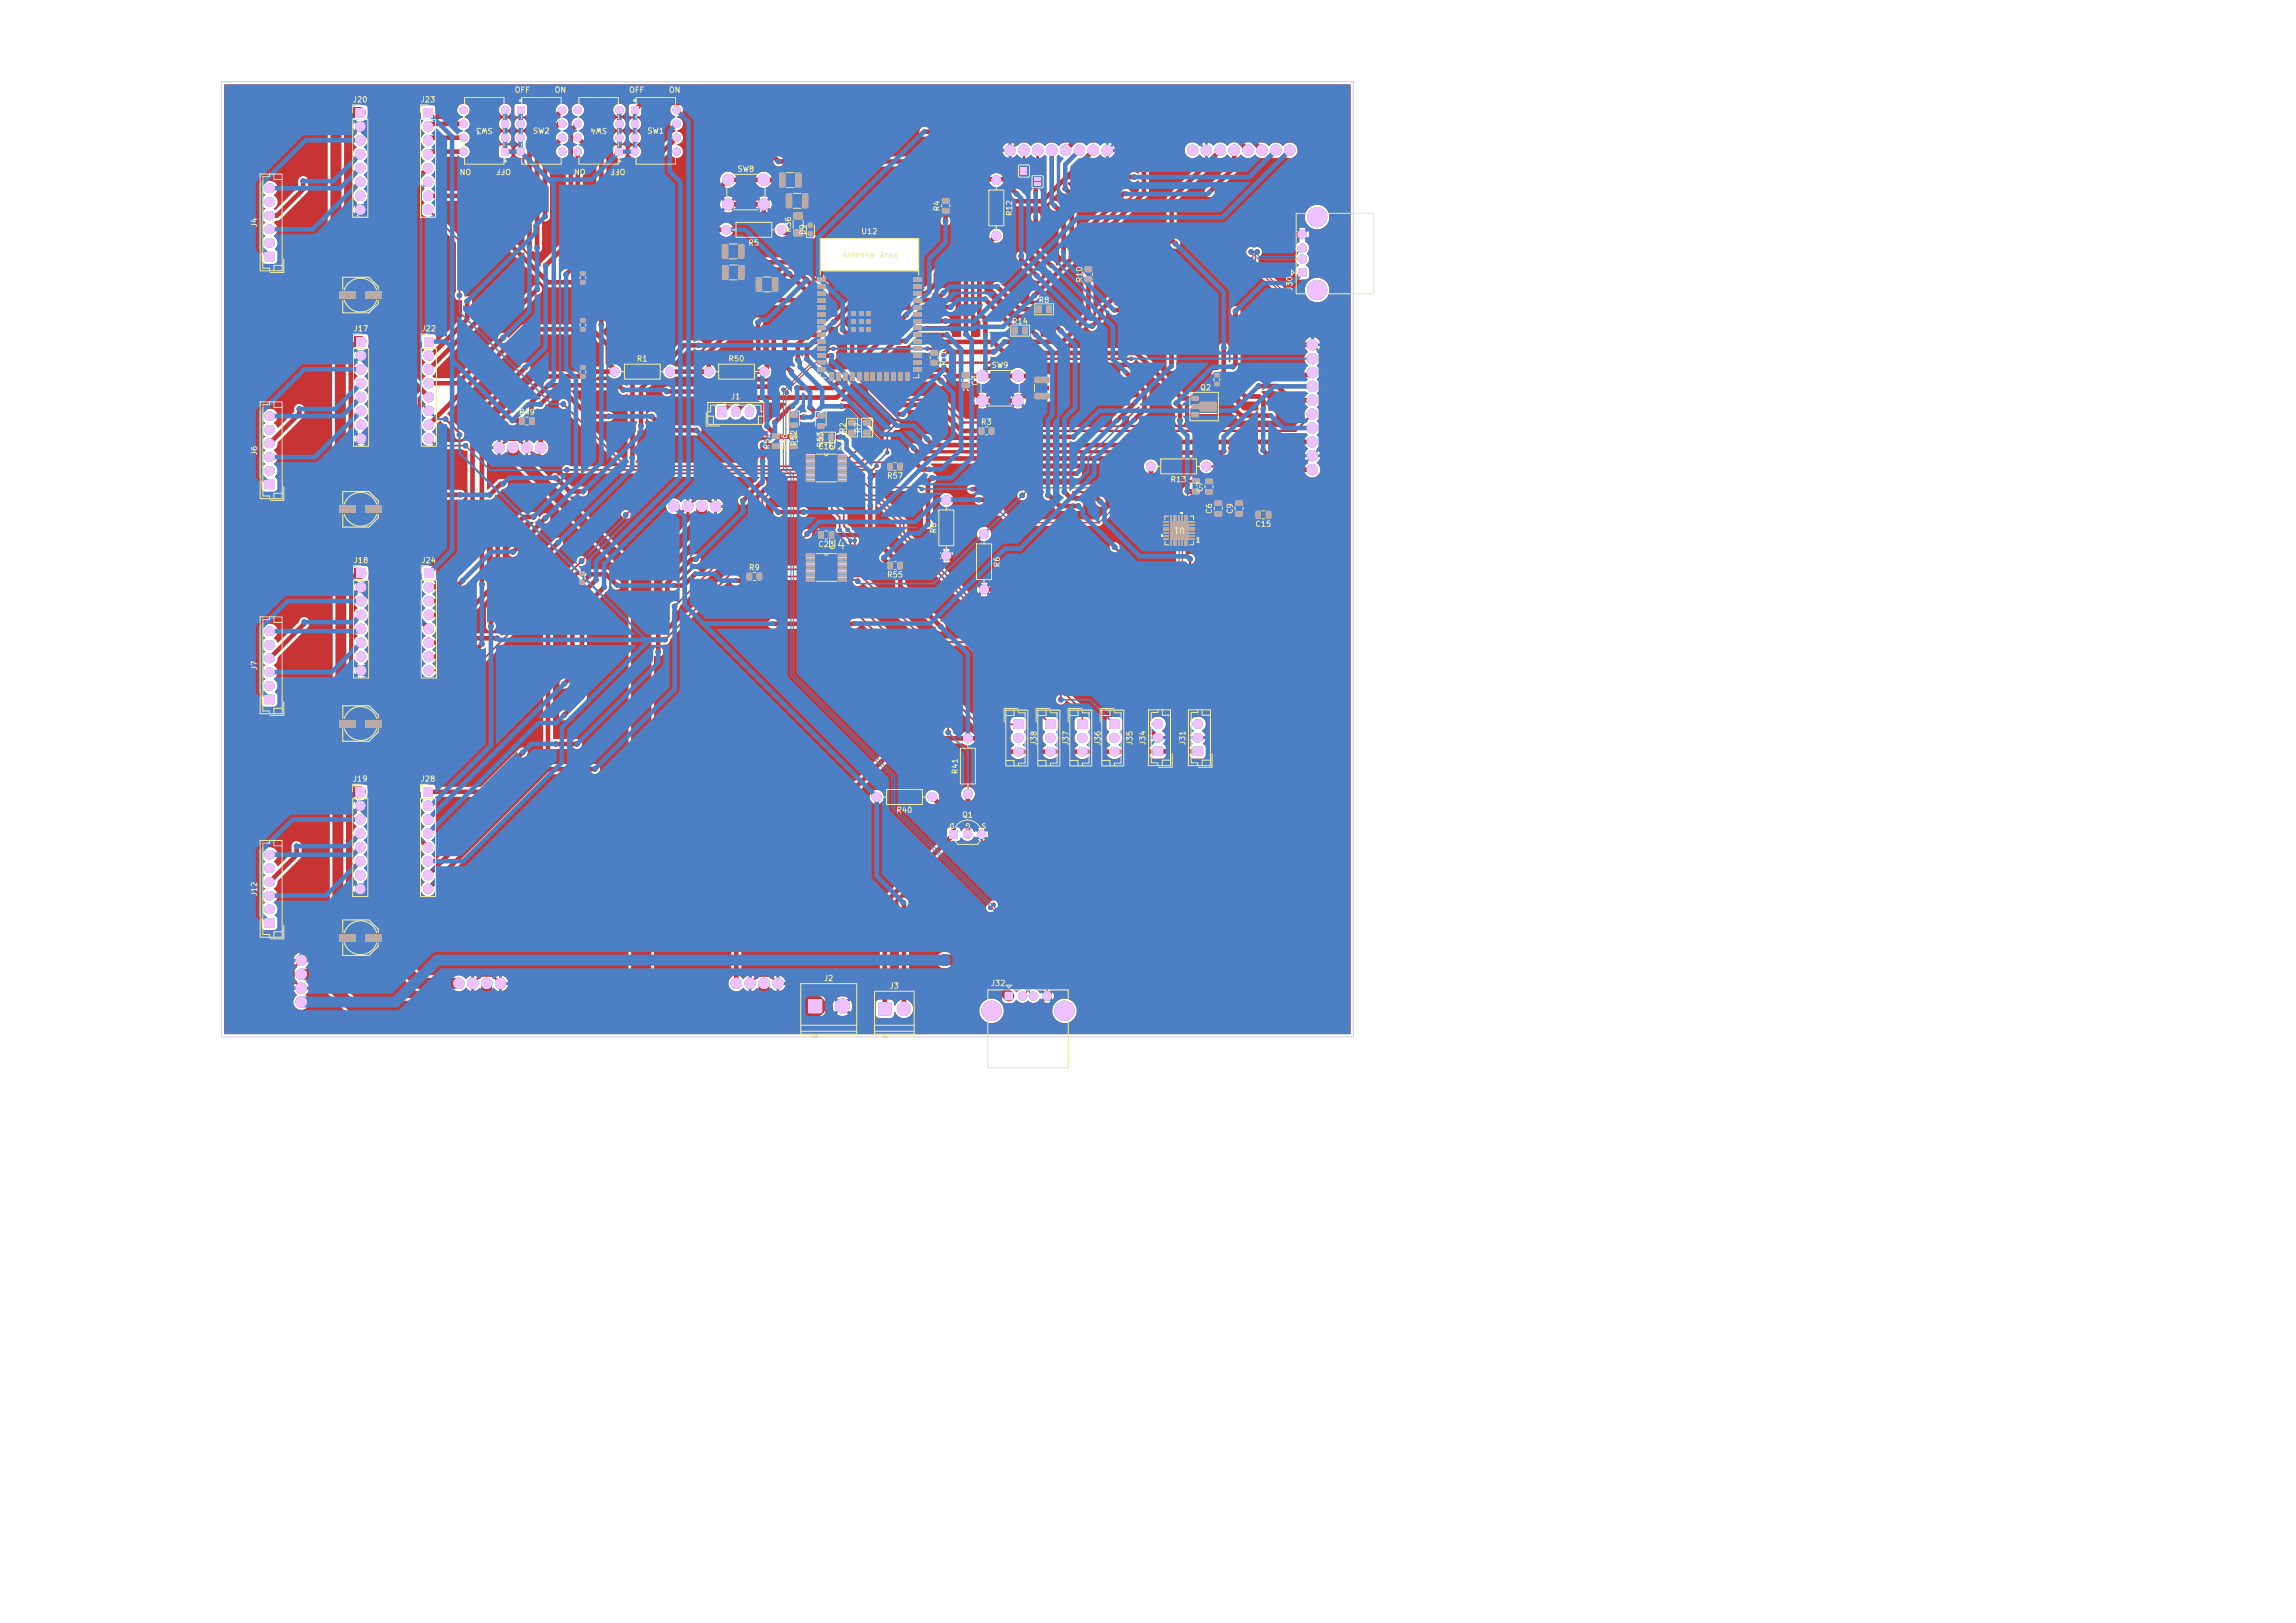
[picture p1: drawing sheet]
<svg xmlns="http://www.w3.org/2000/svg" width="420mm" height="297mm" viewBox="0 0 420 297" stroke-linecap="round" stroke-linejoin="round" font-family="sans-serif">
<defs><g id="words">
<g font-size="1.6" fill="#f2eda1">
<text x="151.2" y="82.7">U2</text>
<text x="151.2" y="100.9">U4</text>
</g>
<g font-size="1" fill="#f2eda1">
<text x="94.1" y="17.2">OFF</text>
<text x="101.4" y="17.2">ON</text>
<text x="115" y="17.2">OFF</text>
<text x="122.3" y="17.2">ON</text>
<text x="64.4" y="19">J20</text>
<text x="76.8" y="19">J23</text>
<text x="90.2" y="23.2" transform="rotate(-180 90.2 23.2)">SW3</text>
<text x="94.7" y="19.5">*</text>
<text x="111.2" y="23.2" transform="rotate(-180 111.2 23.2)">SW4</text>
<text x="115.6" y="19.5">*</text>
<text x="91.9" y="29.9">*</text>
<text x="97.4" y="24.7">SW2</text>
<text x="112.8" y="29.9">*</text>
<text x="118.3" y="24.7">SW1</text>
<text x="86.3" y="30.7" transform="rotate(-180 86.3 30.7)">ON</text>
<text x="93.6" y="30.7" transform="rotate(-180 93.6 30.7)">OFF</text>
<text x="107.2" y="30.7" transform="rotate(-180 107.2 30.7)">ON</text>
<text x="114.5" y="30.7" transform="rotate(-180 114.5 30.7)">OFF</text>
<text x="134.8" y="31.7">SW8</text>
<text x="47.3" y="41.7" transform="rotate(-90 47.3 41.7)">J4</text>
<text x="172.1" y="38.8" transform="rotate(-90 172.1 38.8)">R4</text>
<text x="185.4" y="39.6" transform="rotate(-90 185.4 39.6)">R12</text>
<text x="136.8" y="45.2">R5</text>
<text x="144.9" y="42.6" transform="rotate(-90 144.9 42.6)">R36</text>
<text x="147.6" y="43.1" transform="rotate(-90 147.6 43.1)">D9</text>
<text x="154" y="47.4">Antenna</text>
<text x="157.4" y="43.1">U12</text>
<text x="160.9" y="47.4">Area</text>
<text x="198.2" y="51.8" transform="rotate(-90 198.2 51.8)">R10</text>
<text x="236.6" y="53.3" transform="rotate(-90 236.6 53.3)">J30</text>
<text x="185" y="59.6">R14</text>
<text x="189.9" y="55.7">R8</text>
<text x="64.6" y="60.9">J17</text>
<text x="77" y="60.9">J22</text>
<text x="116.4" y="66.4">R1</text>
<text x="133.2" y="66.4">R50</text>
<text x="173.3" y="67" transform="rotate(-90 173.3 67)">R11</text>
<text x="179.1" y="70.7" transform="rotate(-90 179.1 70.7)">C3</text>
<text x="181.3" y="67.6">SW9</text>
<text x="219.4" y="71.7">Q2</text>
<text x="94.8" y="76.2">R49</text>
<text x="133.6" y="73.3">J1</text>
<text x="179.3" y="78">R3</text>
<text x="47.3" y="83.4" transform="rotate(-90 47.3 83.4)">J6</text>
<text x="141" y="82.3" transform="rotate(-90 141 82.3)">R51</text>
<text x="144.3" y="82.3" transform="rotate(-90 144.3 82.3)">R56</text>
<text x="146" y="81.7" transform="rotate(-90 146 81.7)">R52</text>
<text x="149.6" y="82.5">C16</text>
<text x="150.8" y="82" transform="rotate(-90 150.8 82)">R53</text>
<text x="154.9" y="79.4" transform="rotate(-90 154.9 79.4)">R2</text>
<text x="157.7" y="79.4" transform="rotate(-90 157.7 79.4)">R7</text>
<text x="162.2" y="87.8">R57</text>
<text x="214" y="88.5">R13</text>
<text x="220.2" y="90.2" transform="rotate(-90 220.2 90.2)">C7</text>
<text x="221.9" y="94.2" transform="rotate(-90 221.9 94.2)">C6</text>
<text x="225.7" y="94.2" transform="rotate(-90 225.7 94.2)">C9</text>
<text x="149.6" y="100.3">C23</text>
<text x="171.5" y="97.7" transform="rotate(-90 171.5 97.7)">R8</text>
<text x="216.8" y="96.3" transform="rotate(-180 216.8 96.3)">U1</text>
<text x="218.6" y="99.6">*</text>
<text x="229.5" y="96.6">C15</text>
<text x="64.6" y="103.3">J18</text>
<text x="77" y="103.3">J24</text>
<text x="136.9" y="104.6">R9</text>
<text x="162.2" y="105.9">R55</text>
<text x="183.1" y="103.9" transform="rotate(-90 183.1 103.9)">R6</text>
<text x="47.3" y="122.7" transform="rotate(-90 47.3 122.7)">J7</text>
<text x="189.9" y="136.5" transform="rotate(-90 189.9 136.5)">J38</text>
<text x="195.7" y="136.5" transform="rotate(-90 195.7 136.5)">J37</text>
<text x="201.6" y="136.5" transform="rotate(-90 201.6 136.5)">J36</text>
<text x="207.4" y="136.5" transform="rotate(-90 207.4 136.5)">J35</text>
<text x="209.8" y="136.5" transform="rotate(-90 209.8 136.5)">J34</text>
<text x="217.1" y="136.5" transform="rotate(-90 217.1 136.5)">J31</text>
<text x="64.4" y="143.3">J19</text>
<text x="76.8" y="143.3">J28</text>
<text x="175.4" y="141.8" transform="rotate(-90 175.4 141.8)">R41</text>
<text x="163.9" y="149">R40</text>
<text x="175.9" y="149.9">Q1</text>
<text x="47.3" y="164.1" transform="rotate(-90 47.3 164.1)">J12</text>
<text x="150.6" y="179.8">J2</text>
<text x="162.6" y="181.2">J3</text>
<text x="181.1" y="180.7">J32</text>
</g>
<g font-size=".9" fill="#f2eda1">
<text x="174.7" y="150.4" transform="rotate(-180 174.7 150.4)">D</text>
<text x="177.6" y="150.4" transform="rotate(-180 177.6 150.4)">G</text>
<text x="180.5" y="150.4" transform="rotate(-180 180.5 150.4)">S</text>
</g>
</g></defs>
<g fill="#c83434">
<path d="M185.2 59.9l.8-.1 .2 .2v1l-.2 .2h-.6l-.2-.2z"/>
<path d="M187.1 59.9l.7-.1 .2 .2v1l-.1 .2h-.7l-.2-.2z"/>
<path d="M189.6 56l.7-.1 .3 .2v1l-.2 .2h-.6l-.2-.2z"/>
<path d="M191.5 56l.7-.1 .2 .2v1l-.1 .2h-.6l-.3-.2z"/>
<path d="M141.3 81.2h1.1l.2 .2v.6l-.2 .2h-1l-.2-.3z"/>
<path d="M141.3 79.4l1.1-.1 .2 .3v.6l-.2 .2-1-.1-.2-.2z"/>
</g>
<g fill="#c83434" stroke="#c83434" stroke-width=".18">
<circle cx="220.7" cy="85.3" r=".8"/>
<circle cx="210.5" cy="85.3" r=".8"/>
</g>
<g fill="#c83434">
<path d="M229.7 93.5h.7l.2 .1v1.1l-.1 .2h-.6l-.2-.1z"/>
<path d="M231.6 93.5h.7l.2 .1v1.1l-.1 .2h-.6l-.2-.1z"/>
</g>
<g fill="#c83434" stroke="#c83434" stroke-width=".18">
<circle cx="182.2" cy="33" r=".8"/>
<circle cx="182.3" cy="43.1" r=".8"/>
</g>
<g fill="#c83434">
<path d="M170.3 64.1l1.1-.1 .2 .3v.6l-.2 .1h-1l-.2-.2z"/>
<path d="M170.3 65.9h1.1l.2 .2v.6l-.2 .2h-1l-.2-.3z"/>
<path d="M198.5 50.7l1.1-.1 .2 .3v.6l-.3 .1h-.9l-.2-.2z"/>
<path d="M198.5 48.8h1.1l.2 .2v.6l-.3 .2h-.9l-.2-.2z"/>
<path d="M189.3 69h2.5l.1 .2v.7l-.2 .2h-2.3l-.2-.2z"/>
<path d="M189.3 72l2.5-.1 .1 .3v.7l-.2 .2-2.3-.1-.2-.2z"/>
<path d="M141.3 50.8l.8-.1 .2 .2 .1 2.2-.2 .3h-.8l-.2-.2z"/>
<path d="M138.3 50.8l.8-.1 .3 .2v2.2l-.2 .3h-.7l-.2-.2z"/>
<path d="M143.8 35.5l.9-.1 .2 .2v2.3l-.2 .2h-.7l-.2-.2z"/>
<path d="M146.8 35.5l.8-.1 .2 .2v2.3l-.1 .2h-.7l-.3-.2z"/>
<path d="M135.1 48.6l.8-.1 .3 .2v2.3l-.2 .2h-.7l-.2-.2z"/>
<path d="M132.2 48.6l.8-.1 .2 .2v2.3l-.1 .2h-.7l-.3-.2z"/>
<path d="M106.2 59.9h.8v.7h-.8z"/>
<path d="M106.2 58.3h.8v.7h-.8z"/>
<path d="M66.9 131.7h2.9v1.4h-2.9z"/>
<path d="M62.1 131.7h2.9v1.4h-2.9z"/>
<path d="M48.4 87.9h1.8v1.5h-1.8z"/>
</g>
<path d="M49.2 78.7h.2M49.2 76.1h.2M49.2 86.1h.2M49.2 83.7h.2M49.2 81.2h.2" fill="none" stroke="#c83434" stroke-width="1.7"/>
<g fill="#c83434">
<path d="M164.2 102.9l.7-.1 .3 .2v.9l-.2 .3h-.6l-.2-.2z"/>
<path d="M162.4 102.9l.7-.1 .2 .2v.9l-.1 .3h-.6l-.3-.2z"/>
<path d="M65 144h1.7v1.8h-1.7z"/>
</g>
<g fill="#c83434" stroke="#c83434" stroke-width=".18">
<circle cx="65.9" cy="147.4" r=".85"/>
<circle cx="65.9" cy="150" r=".85"/>
<circle cx="65.9" cy="152.5" r=".85"/>
<circle cx="65.9" cy="155.1" r=".85"/>
<circle cx="65.9" cy="157.6" r=".85"/>
<circle cx="65.9" cy="160.1" r=".85"/>
<circle cx="65.9" cy="162.7" r=".85"/>
</g>
<g fill="#c83434">
<path d="M147.5 83.2h1.5v.3h-1.5z"/>
<path d="M147.5 83.8h1.5v.4h-1.5z"/>
<path d="M147.5 84.5h1.5v.4h-1.5z"/>
<path d="M147.5 85.1h1.5v.4h-1.5z"/>
<path d="M147.5 85.8h1.5v.4h-1.5z"/>
<path d="M147.5 86.4h1.5v.4h-1.5z"/>
<path d="M147.5 87.1h1.5v.4h-1.5z"/>
<path d="M147.5 87.8h1.5v.3h-1.5z"/>
<path d="M153.3 87.8h1.5v.3h-1.5z"/>
<path d="M153.3 87.1h1.5v.4h-1.5z"/>
<path d="M153.3 86.4h1.5v.4h-1.5z"/>
<path d="M153.3 85.8h1.5v.4h-1.5z"/>
<path d="M153.3 85.1h1.5v.4h-1.5z"/>
<path d="M153.3 84.5h1.5v.4h-1.5z"/>
<path d="M153.3 83.8h1.5v.4h-1.5z"/>
<path d="M153.3 83.2h1.5v.3h-1.5z"/>
</g>
<g fill="#c83434" stroke="#c83434" stroke-width=".18">
<circle cx="129.6" cy="68" r=".8"/>
<circle cx="139.8" cy="68" r=".8"/>
</g>
<path d="M65.2 104.1h1.7v1.7h-1.7z" fill="#c83434"/>
<g fill="#c83434" stroke="#c83434" stroke-width=".18">
<circle cx="66" cy="107.4" r=".85"/>
<circle cx="66" cy="110" r=".85"/>
<circle cx="66" cy="112.5" r=".85"/>
<circle cx="66" cy="115.1" r=".85"/>
<circle cx="66" cy="117.6" r=".85"/>
<circle cx="66" cy="120.1" r=".85"/>
<circle cx="66" cy="122.7" r=".85"/>
</g>
<g fill="#c83434">
<path d="M218.1 89.5h1.2l.2 .2v.6l-.3 .1h-1l-.2-.2z"/>
<path d="M218.1 87.6h1.2l.2 .2v.6l-.3 .1h-1l-.2-.2z"/>
<path d="M106.2 51.3h.8v.7h-.8z"/>
<path d="M106.2 49.7h.8v.6h-.8z"/>
<path d="M66.9 92.5h2.9v1.4h-2.9z"/>
<path d="M62.1 92.5h2.9v1.4h-2.9z"/>
<path d="M226 93.6l1.2-.1 .2 .2v.6l-.3 .2h-1l-.2-.3z"/>
<path d="M226 91.7l1.2-.1 .2 .2v.6l-.3 .2h-1l-.2-.3z"/>
<path d="M91.7 27.1h1.4v1.3h-1.4z"/>
</g>
<g fill="#c83434" stroke="#c83434" stroke-width=".18">
<circle cx="92.4" cy="25.2" r=".66"/>
<circle cx="92.4" cy="22.7" r=".66"/>
<circle cx="92.4" cy="20.1" r=".66"/>
<circle cx="84.8" cy="20.1" r=".66"/>
<circle cx="84.8" cy="22.7" r=".66"/>
<circle cx="84.8" cy="25.2" r=".66"/>
<circle cx="84.8" cy="27.7" r=".66"/>
</g>
<g fill="#c83434">
<path d="M155.2 78.7h1.2l.2 .2-.1 .6-.2 .2h-1l-.2-.3z"/>
<path d="M155.2 76.9l1.2-.1 .2 .3-.1 .6-.2 .2-1-.1-.2-.2z"/>
<path d="M151.7 97.2h.7l.2 .1v1.1l-.2 .2h-.6l-.2-.1z"/>
<path d="M149.8 97.2h.7l.2 .1v1.1l-.2 .2h-.6l-.2-.1z"/>
<path d="M217.5 98.4h1v.3h-1z"/>
<path d="M217.5 97.9h1v.3h-1z"/>
<path d="M217.5 97.4h1v.3h-1z"/>
<path d="M217.5 96.9h1v.3h-1z"/>
<path d="M217.5 96.4h1v.3h-1z"/>
<path d="M217.5 95.9h1v.3h-1z"/>
<path d="M217.5 95.4h1v.3h-1z"/>
<path d="M217.1 94.3h.2v.9h-.2z"/>
<path d="M216.6 94.3h.2v.9h-.2z"/>
<path d="M216.1 94.3h.2v.9h-.2z"/>
<path d="M215.6 94.3h.2v.9h-.2z"/>
<path d="M215.1 94.3h.2v.9h-.2z"/>
<path d="M214.6 94.3h.2v.9h-.2z"/>
<path d="M214.1 94.3h.2v.9h-.2z"/>
<path d="M212.9 95.4h1v.3h-1z"/>
<path d="M212.9 95.9h1v.3h-1z"/>
<path d="M212.9 96.4h1v.3h-1z"/>
<path d="M212.9 96.9h1v.3h-1z"/>
<path d="M212.9 97.4h1v.3h-1z"/>
<path d="M212.9 97.9h1v.3h-1z"/>
<path d="M212.9 98.4h1v.3h-1z"/>
<path d="M214.1 98.9h.2v1h-.2z"/>
<path d="M214.6 98.9h.2v1h-.2z"/>
<path d="M215.1 98.9h.2v1h-.2z"/>
<path d="M215.6 98.9h.2v1h-.2z"/>
<path d="M216.1 98.9h.2v1h-.2z"/>
<path d="M216.6 98.9h.2v1h-.2z"/>
<path d="M217.1 98.9h.2v1h-.2z"/>
<path d="M214 95.4h3.4v3.4h-3.4z"/>
<path d="M172.4 38.1h1.1l.2 .2v.6l-.3 .2h-.9l-.2-.3z"/>
<path d="M172.4 36.3l1.1-.1 .2 .3v.6l-.3 .1h-.9l-.2-.2z"/>
</g>
<g fill="#c83434" stroke="#c83434" stroke-width=".18">
<circle cx="170.5" cy="145.8" r=".8"/>
<circle cx="160.4" cy="145.8" r=".8"/>
</g>
<path d="M202.9 131.8h1.9v1.5h-1.9z" fill="#c83434"/>
<path d="M203.7 135.1h.3M203.7 137.6h.3" fill="none" stroke="#c83434" stroke-width="1.7"/>
<path d="M160.7 183.5h2.3v2.2h-2.3z" fill="#c83434"/>
<circle cx="165.4" cy="184.6" r="1.2" fill="#c83434" stroke="#c83434" stroke-width=".18"/>
<g fill="#c83434">
<path d="M136.6 104.9l.8-.1 .2 .2v1l-.2 .2h-.6l-.2-.2z"/>
<path d="M138.5 104.9l.7-.1 .2 .2v1l-.1 .2h-.7l-.2-.2z"/>
</g>
<g fill="#c83434" stroke="#c83434" stroke-width=".18">
<circle cx="173.1" cy="101.7" r=".8"/>
<circle cx="173.1" cy="91.5" r=".8"/>
</g>
<path d="M185.4 131.8h1.8v1.5h-1.8z" fill="#c83434"/>
<path d="M186.2 135.1h.2M186.2 137.6h.2" fill="none" stroke="#c83434" stroke-width="1.7"/>
<g fill="#c83434">
<path d="M144.6 75.5h1.2l.1 .2v.6l-.2 .1h-1l-.2-.2z"/>
<path d="M144.6 77.4h1.2l.1 .2v.6l-.2 .1h-1l-.2-.2z"/>
</g>
<g fill="#c83434" stroke="#c83434" stroke-width=".18">
<circle cx="98.9" cy="81.9" r=".94"/>
<circle cx="96.4" cy="81.9" r=".94"/>
<circle cx="93.8" cy="81.9" r=".94"/>
<circle cx="91.3" cy="81.9" r=".94"/>
</g>
<path d="M48.4 168.1h1.8v1.6h-1.8z" fill="#c83434"/>
<path d="M49.2 158.9h.2M49.2 156.4h.2M49.2 166.4h.2M49.2 163.9h.2M49.2 161.4h.2" fill="none" stroke="#c83434" stroke-width="1.7"/>
<g fill="#c83434" stroke="#c83434" stroke-width=".18">
<circle cx="133.2" cy="32.9" r="1"/>
<circle cx="139.7" cy="32.9" r="1"/>
<circle cx="133.2" cy="37.4" r="1"/>
<circle cx="139.7" cy="37.4" r="1"/>
</g>
<g fill="#c83434">
<path d="M66.9 53.3h2.9v1.4h-2.9z"/>
<path d="M62.1 53.3h2.9v1.4h-2.9z"/>
</g>
<g fill="#c83434" stroke="#c83434" stroke-width=".18">
<circle cx="143" cy="42" r=".8"/>
<circle cx="132.8" cy="42" r=".8"/>
</g>
<path d="M48.4 127.2h1.8v1.6h-1.8z" fill="#c83434"/>
<path d="M49.2 118h.2M49.2 115.5h.2M49.2 125.5h.2M49.2 123h.2M49.2 120.5h.2" fill="none" stroke="#c83434" stroke-width="1.7"/>
<path d="M77.5 144h1.7v1.8h-1.7z" fill="#c83434"/>
<g fill="#c83434" stroke="#c83434" stroke-width=".18">
<circle cx="78.3" cy="147.4" r=".85"/>
<circle cx="78.3" cy="150" r=".85"/>
<circle cx="78.3" cy="152.5" r=".85"/>
<circle cx="78.3" cy="155.1" r=".85"/>
<circle cx="78.3" cy="157.6" r=".85"/>
<circle cx="78.3" cy="160.1" r=".85"/>
<circle cx="78.3" cy="162.7" r=".85"/>
<circle cx="55.1" cy="183.4" r=".94"/>
<circle cx="55.1" cy="180.8" r=".94"/>
<circle cx="55.1" cy="178.3" r=".94"/>
<circle cx="55.1" cy="175.7" r=".94"/>
</g>
<g fill="#c83434">
<path d="M218 72.5h1.1l.2 .2-.1 .5-.2 .2-.9-.1-.1-.2z"/>
<path d="M218 74h1.5l.2 .2-.1 .5-.2 .2-1.3-.1-.1-.2z"/>
<path d="M219.5 73.6h2.9l.2 .2-.1 1.3-.2 .2-2.7-.1-.2-.2z"/>
<path d="M218 75.5h1.1l.2 .2-.1 .5-.2 .2-.9-.1-.1-.2z"/>
</g>
<g fill="#c83434" stroke="#c83434" stroke-width=".18">
<circle cx="184.8" cy="27.5" r=".94"/>
<circle cx="187.3" cy="27.5" r=".94"/>
<circle cx="189.8" cy="27.5" r=".94"/>
<circle cx="192.4" cy="27.5" r=".94"/>
<circle cx="194.9" cy="27.5" r=".94"/>
<circle cx="197.5" cy="27.5" r=".94"/>
<circle cx="200" cy="27.5" r=".94"/>
<circle cx="202.5" cy="27.5" r=".94"/>
</g>
<path d="M147.9 182.9h2.4v2.4h-2.4z" fill="#c83434"/>
<circle cx="154.1" cy="184.1" r="1.3" fill="#c83434" stroke="#c83434" stroke-width=".18"/>
<g fill="#c83434">
<path d="M151.7 79.4l.6-.1 .2 .2 .1 1-.2 .2h-.6l-.2-.1z"/>
<path d="M149.8 79.4l.6-.1 .3 .2v1l-.2 .2h-.6l-.2-.1z"/>
</g>
<g fill="#c83434" stroke="#c83434" stroke-width=".18">
<circle cx="123.3" cy="92.6" r=".94"/>
<circle cx="125.8" cy="92.6" r=".94"/>
<circle cx="128.4" cy="92.6" r=".94"/>
<circle cx="130.9" cy="92.6" r=".94"/>
<circle cx="83.9" cy="179.9" r=".94"/>
<circle cx="86.5" cy="179.9" r=".94"/>
<circle cx="89" cy="179.9" r=".94"/>
<circle cx="91.6" cy="179.9" r=".94"/>
</g>
<path d="M210.9 136.7h1.8v1.6h-1.8z" fill="#c83434"/>
<path d="M211.7 135h.2M211.7 132.5h.2" fill="none" stroke="#c83434" stroke-width="1.7"/>
<g fill="#c83434">
<path d="M189.2 33.3h1.2v.7h-1.2z"/>
<path d="M189.2 32.5h1.2v.7h-1.2z"/>
<path d="M131.3 74.4h1.6v1.9h-1.6z"/>
</g>
<path d="M134.6 75.2v.3M137.1 75.2v.3" fill="none" stroke="#c83434" stroke-width="1.7"/>
<g fill="#c83434">
<path d="M135.1 44.7h.8l.2 .1 .1 2.3-.2 .2-.8 .1-.2-.2z"/>
<path d="M132.1 44.7h.8l.3 .1v2.3l-.2 .2-.7 .1-.2-.2z"/>
<path d="M158 78.7h1.1l.2 .2v.6l-.3 .2h-.9l-.2-.3z"/>
<path d="M158 76.9l1.1-.1 .2 .3v.6l-.3 .2-.9-.1-.2-.2z"/>
<path d="M147.8 42.4h.9v.8h-.9z"/>
<path d="M147.8 40.8h.9v.8h-.9z"/>
<path d="M149.5 75.6h1.2l.2 .2-.1 .6-.2 .2-1-.1-.2-.2z"/>
<path d="M149.5 77.5h1.2l.2 .2-.1 .6-.2 .1h-1l-.2-.2z"/>
<path d="M176 68.2h1.2l.2 .2v.6l-.3 .1h-1l-.2-.2z"/>
<path d="M176 70.1h1.2l.2 .2v.6l-.3 .1h-1l-.2-.2z"/>
<path d="M237.5 49.2h1.4v1.4h-1.4z"/>
</g>
<g fill="#c83434" stroke="#c83434" stroke-width=".18">
<circle cx="238.2" cy="47.4" r=".76"/>
<circle cx="238.2" cy="45.4" r=".76"/>
<circle cx="238.2" cy="42.9" r=".76"/>
<circle cx="240.9" cy="53.1" r="1.75"/>
<circle cx="240.9" cy="39.7" r="1.75"/>
</g>
<path d="M48.4 46.2h1.8v1.5h-1.8z" fill="#c83434"/>
<path d="M49.2 39.4h.2M49.2 36.9h.2M49.2 34.5h.2M49.2 44.5h.2M49.2 42h.2" fill="none" stroke="#c83434" stroke-width="1.7"/>
<g fill="#c83434" stroke="#c83434" stroke-width=".18">
<circle cx="177" cy="145.3" r=".8"/>
<circle cx="177" cy="135.1" r=".8"/>
</g>
<g fill="#c83434">
<path d="M147.5 101.4h1.5v.3h-1.5z"/>
<path d="M147.5 102h1.5v.4h-1.5z"/>
<path d="M147.5 102.7h1.5v.4h-1.5z"/>
<path d="M147.5 103.3h1.5v.4h-1.5z"/>
<path d="M147.5 104h1.5v.4h-1.5z"/>
<path d="M147.5 104.6h1.5v.4h-1.5z"/>
<path d="M147.5 105.3h1.5v.4h-1.5z"/>
<path d="M147.5 106h1.5v.3h-1.5z"/>
<path d="M153.3 106h1.5v.3h-1.5z"/>
<path d="M153.3 105.3h1.5v.4h-1.5z"/>
<path d="M153.3 104.6h1.5v.4h-1.5z"/>
<path d="M153.3 104h1.5v.4h-1.5z"/>
<path d="M153.3 103.3h1.5v.4h-1.5z"/>
<path d="M153.3 102.7h1.5v.4h-1.5z"/>
<path d="M153.3 102h1.5v.4h-1.5z"/>
<path d="M153.3 101.4h1.5v.3h-1.5z"/>
<path d="M186.7 31.4h1.2v.6h-1.2z"/>
<path d="M186.7 30.6h1.2v.6h-1.2z"/>
<path d="M145.2 42h1.6v1.2h-1.6z"/>
<path d="M145.2 38.9h1.6v1.2h-1.6z"/>
<path d="M77.6 61.7h1.7v1.7h-1.7z"/>
</g>
<g fill="#c83434" stroke="#c83434" stroke-width=".18">
<circle cx="78.4" cy="65" r=".85"/>
<circle cx="78.4" cy="67.6" r=".85"/>
<circle cx="78.4" cy="70.1" r=".85"/>
<circle cx="78.4" cy="72.7" r=".85"/>
<circle cx="78.4" cy="75.2" r=".85"/>
<circle cx="78.4" cy="77.7" r=".85"/>
<circle cx="78.4" cy="80.3" r=".85"/>
</g>
<path d="M197.1 131.8h1.8v1.5h-1.8z" fill="#c83434"/>
<path d="M197.9 135.1h.2M197.9 137.6h.2" fill="none" stroke="#c83434" stroke-width="1.7"/>
<g fill="#c83434" stroke="#c83434" stroke-width=".18">
<circle cx="180" cy="97.7" r=".8"/>
<circle cx="180" cy="107.9" r=".8"/>
</g>
<path d="M65.2 61.7h1.7v1.7h-1.7z" fill="#c83434"/>
<g fill="#c83434" stroke="#c83434" stroke-width=".18">
<circle cx="66" cy="65" r=".85"/>
<circle cx="66" cy="67.6" r=".85"/>
<circle cx="66" cy="70.1" r=".85"/>
<circle cx="66" cy="72.7" r=".85"/>
<circle cx="66" cy="75.2" r=".85"/>
<circle cx="66" cy="77.7" r=".85"/>
<circle cx="66" cy="80.3" r=".85"/>
<circle cx="240" cy="85.9" r=".94"/>
<circle cx="240" cy="83.4" r=".94"/>
<circle cx="240" cy="80.9" r=".94"/>
<circle cx="240" cy="78.3" r=".94"/>
<circle cx="240" cy="75.8" r=".94"/>
<circle cx="240" cy="73.2" r=".94"/>
<circle cx="240" cy="70.7" r=".94"/>
<circle cx="240" cy="68.2" r=".94"/>
<circle cx="240" cy="65.6" r=".94"/>
<circle cx="240" cy="63.1" r=".94"/>
</g>
<g fill="#c83434">
<path d="M179.1 78.2h.7l.2 .1 .1 1-.2 .2-.6 .1-.3-.2z"/>
<path d="M180.9 78.2h.7l.3 .1v1l-.2 .2-.6 .1-.2-.2z"/>
<path d="M77.6 104.1h1.7v1.7h-1.7z"/>
</g>
<g fill="#c83434" stroke="#c83434" stroke-width=".18">
<circle cx="78.4" cy="107.4" r=".85"/>
<circle cx="78.4" cy="110" r=".85"/>
<circle cx="78.4" cy="112.5" r=".85"/>
<circle cx="78.4" cy="115.1" r=".85"/>
<circle cx="78.4" cy="117.6" r=".85"/>
<circle cx="78.4" cy="120.1" r=".85"/>
<circle cx="78.4" cy="122.7" r=".85"/>
</g>
<path d="M65 19.7h1.7v1.7h-1.7z" fill="#c83434"/>
<g fill="#c83434" stroke="#c83434" stroke-width=".18">
<circle cx="65.9" cy="23.1" r=".85"/>
<circle cx="65.9" cy="25.7" r=".85"/>
<circle cx="65.9" cy="28.2" r=".85"/>
<circle cx="65.9" cy="30.8" r=".85"/>
<circle cx="65.9" cy="33.3" r=".85"/>
<circle cx="65.9" cy="35.8" r=".85"/>
<circle cx="65.9" cy="38.4" r=".85"/>
</g>
<path d="M183.9 181.6h1.3v1.4h-1.3z" fill="#c83434"/>
<g fill="#c83434" stroke="#c83434" stroke-width=".18">
<circle cx="187" cy="182.3" r=".76"/>
<circle cx="189" cy="182.3" r=".76"/>
<circle cx="191.5" cy="182.3" r=".76"/>
<circle cx="181.4" cy="185" r="1.75"/>
<circle cx="194.7" cy="185" r="1.75"/>
</g>
<g fill="#c83434">
<path d="M222.2 68.3h.8v.7h-.8z"/>
<path d="M222.2 69.9h.8v.7h-.8z"/>
<path d="M149.5 50.7h1.5v.9h-1.5z"/>
<path d="M149.5 52h1.5v.9h-1.5z"/>
<path d="M149.5 53.2h1.5v.9h-1.5z"/>
<path d="M149.5 54.5h1.5v.9h-1.5z"/>
<path d="M149.5 55.8h1.5v.9h-1.5z"/>
<path d="M149.5 57h1.5v.9h-1.5z"/>
<path d="M149.5 58.3h1.5v.9h-1.5z"/>
<path d="M149.5 59.6h1.5v.9h-1.5z"/>
<path d="M149.5 60.8h1.5v.9h-1.5z"/>
<path d="M149.5 62.1h1.5v.9h-1.5z"/>
<path d="M149.5 63.4h1.5v.9h-1.5z"/>
<path d="M149.5 64.7h1.5v.9h-1.5z"/>
<path d="M149.5 65.9h1.5v.9h-1.5z"/>
<path d="M149.5 67.2h1.5v.9h-1.5z"/>
<path d="M151.6 68.1h.9v1.5h-.9z"/>
<path d="M152.9 68.1h.9v1.5h-.9z"/>
<path d="M154.2 68.1h.9v1.5h-.9z"/>
<path d="M155.4 68.1h.9v1.5h-.9z"/>
<path d="M156.7 68.1h.9v1.5h-.9z"/>
<path d="M158 68.1h.9v1.5h-.9z"/>
<path d="M159.2 68.1h.9v1.5h-.9z"/>
<path d="M160.5 68.1h.9v1.5h-.9z"/>
<path d="M161.8 68.1h.9v1.5h-.9z"/>
<path d="M163 68.1h.9v1.5h-.9z"/>
<path d="M164.3 68.1h.9v1.5h-.9z"/>
<path d="M165.6 68.1h.9v1.5h-.9z"/>
<path d="M167.1 67.2h1.4v.9h-1.4z"/>
<path d="M167.1 65.9h1.4v.9h-1.4z"/>
<path d="M167.1 64.7h1.4v.9h-1.4z"/>
<path d="M167.1 63.4h1.4v.9h-1.4z"/>
<path d="M167.1 62.1h1.4v.9h-1.4z"/>
<path d="M167.1 60.8h1.4v.9h-1.4z"/>
<path d="M167.1 59.6h1.4v.9h-1.4z"/>
<path d="M167.1 58.3h1.4v.9h-1.4z"/>
<path d="M167.1 57h1.4v.9h-1.4z"/>
<path d="M167.1 55.8h1.4v.9h-1.4z"/>
<path d="M167.1 54.5h1.4v.9h-1.4z"/>
<path d="M167.1 53.2h1.4v.9h-1.4z"/>
<path d="M167.1 52h1.4v.9h-1.4z"/>
<path d="M167.1 50.7h1.4v.9h-1.4z"/>
<path d="M155.7 57h.9v.9h-.9z"/>
<path d="M155.7 58.4h.9v.9h-.9z"/>
<path d="M155.7 59.8h.9v.9h-.9z"/>
<path d="M157.1 57h.9v.9h-.9z"/>
<path d="M157.1 58.4h.9v.9h-.9z"/>
<path d="M157.1 59.8h.9v.9h-.9z"/>
<path d="M158.5 57h.9v.9h-.9z"/>
<path d="M158.5 58.4h.9v.9h-.9z"/>
<path d="M158.5 59.8h.9v.9h-.9z"/>
<path d="M106.1 106.3h.8v.6h-.8z"/>
<path d="M106.1 104.6h.8v.7h-.8z"/>
<path d="M164.2 84.8l.7-.1 .3 .2v.9l-.2 .3h-.6l-.2-.2z"/>
<path d="M162.4 84.8l.7-.1 .2 .2v.9l-.1 .3h-.6l-.3-.2z"/>
<path d="M191.2 131.8h1.9v1.5h-1.9z"/>
</g>
<path d="M192 135.1h.3M192 137.6h.3" fill="none" stroke="#c83434" stroke-width="1.7"/>
<path d="M77.5 19.7h1.7v1.7h-1.7z" fill="#c83434"/>
<g fill="#c83434" stroke="#c83434" stroke-width=".18">
<circle cx="78.3" cy="23.1" r=".85"/>
<circle cx="78.3" cy="25.7" r=".85"/>
<circle cx="78.3" cy="28.2" r=".85"/>
<circle cx="78.3" cy="30.8" r=".85"/>
<circle cx="78.3" cy="33.3" r=".85"/>
<circle cx="78.3" cy="35.8" r=".85"/>
<circle cx="78.3" cy="38.4" r=".85"/>
</g>
<path d="M94.6 19.5h1.3v1.3h-1.3z" fill="#c83434"/>
<g fill="#c83434" stroke="#c83434" stroke-width=".18">
<circle cx="95.2" cy="22.7" r=".66"/>
<circle cx="95.2" cy="25.2" r=".66"/>
<circle cx="95.2" cy="27.7" r=".66"/>
<circle cx="102.9" cy="27.7" r=".66"/>
<circle cx="102.9" cy="25.2" r=".66"/>
<circle cx="102.9" cy="22.7" r=".66"/>
<circle cx="102.9" cy="20.1" r=".66"/>
<circle cx="134.7" cy="179.9" r=".94"/>
<circle cx="137.2" cy="179.9" r=".94"/>
<circle cx="139.8" cy="179.9" r=".94"/>
<circle cx="142.3" cy="179.9" r=".94"/>
</g>
<path d="M115.5 19.5h1.3v1.3h-1.3z" fill="#c83434"/>
<g fill="#c83434" stroke="#c83434" stroke-width=".18">
<circle cx="116.1" cy="22.7" r=".66"/>
<circle cx="116.1" cy="25.2" r=".66"/>
<circle cx="116.1" cy="27.7" r=".66"/>
<circle cx="123.8" cy="27.7" r=".66"/>
<circle cx="123.8" cy="25.2" r=".66"/>
<circle cx="123.8" cy="22.7" r=".66"/>
<circle cx="123.8" cy="20.1" r=".66"/>
</g>
<g fill="#c83434">
<path d="M220.5 89.6l1.2-.1 .2 .3v.5l-.3 .2h-1l-.2-.3z"/>
<path d="M220.5 87.7l1.2-.1 .2 .3v.5l-.3 .2h-1l-.2-.3z"/>
<path d="M173.7 151.9h1.5v1.5h-1.5z"/>
</g>
<g fill="#c83434" stroke="#c83434" stroke-width=".18">
<circle cx="177" cy="152.7" r=".75"/>
<circle cx="179.5" cy="152.7" r=".75"/>
</g>
<g fill="#c83434">
<path d="M222.2 93.6l1.2-.1 .2 .2v.6l-.3 .2h-1l-.2-.3z"/>
<path d="M222.2 91.7l1.2-.1 .2 .2v.6l-.3 .2h-1l-.2-.3z"/>
<path d="M142.6 31.7l.8-.1 .2 .2v2.3l-.1 .2h-.7l-.3-.2z"/>
<path d="M145.5 31.7l.8-.1 .3 .2v2.3l-.2 .2h-.7l-.2-.2z"/>
</g>
<g fill="#c83434" stroke="#c83434" stroke-width=".18">
<circle cx="179.7" cy="68.8" r="1"/>
<circle cx="186.2" cy="68.8" r="1"/>
<circle cx="179.7" cy="73.3" r="1"/>
<circle cx="186.2" cy="73.3" r="1"/>
</g>
<g fill="#c83434">
<path d="M106.2 68.5h.8v.7h-.8z"/>
<path d="M106.2 66.9h.8v.7h-.8z"/>
</g>
<g fill="#c83434" stroke="#c83434" stroke-width=".18">
<circle cx="112.4" cy="68" r=".8"/>
<circle cx="122.6" cy="68" r=".8"/>
</g>
<path d="M112.7 27.1h1.3v1.3h-1.3z" fill="#c83434"/>
<g fill="#c83434" stroke="#c83434" stroke-width=".18">
<circle cx="113.3" cy="25.2" r=".66"/>
<circle cx="113.3" cy="22.7" r=".66"/>
<circle cx="113.3" cy="20.1" r=".66"/>
<circle cx="105.7" cy="20.1" r=".66"/>
<circle cx="105.7" cy="22.7" r=".66"/>
<circle cx="105.7" cy="25.2" r=".66"/>
<circle cx="105.7" cy="27.7" r=".66"/>
</g>
<g fill="#c83434">
<path d="M66.9 170.9h2.9v1.4h-2.9z"/>
<path d="M62.1 170.9h2.9v1.4h-2.9z"/>
</g>
<g fill="#c83434" stroke="#c83434" stroke-width=".18">
<circle cx="218.1" cy="27.5" r=".94"/>
<circle cx="220.7" cy="27.5" r=".94"/>
<circle cx="223.2" cy="27.5" r=".94"/>
<circle cx="225.8" cy="27.5" r=".94"/>
<circle cx="228.3" cy="27.5" r=".94"/>
<circle cx="230.8" cy="27.5" r=".94"/>
<circle cx="233.4" cy="27.5" r=".94"/>
<circle cx="235.9" cy="27.5" r=".94"/>
</g>
<g fill="#c83434">
<path d="M95 76.4h.8l.2 .1v1l-.2 .2h-.6l-.2-.1z"/>
<path d="M96.9 76.4h.7l.2 .1v1l-.1 .2h-.7l-.2-.1z"/>
<path d="M144.5 81.2h1.2l.2 .2-.1 .6-.2 .2h-1l-.2-.3z"/>
<path d="M144.5 79.4l1.2-.1 .2 .3-.1 .6-.2 .2-1-.1-.2-.2z"/>
<path d="M218.2 136.7h1.8v1.6h-1.8z"/>
</g>
<path d="M219 135h.2M219 132.5h.2" fill="none" stroke="#c83434" stroke-width="1.7"/>
<g fill="#c83434" stroke="#c83434" stroke-width=".18">
<circle cx="201.7" cy="77" r=".3"/>
<circle cx="95.9" cy="91.6" r=".3"/>
<circle cx="113.3" cy="79.4" r=".3"/>
<circle cx="173.9" cy="50.4" r=".3"/>
<circle cx="112.8" cy="73.6" r=".3"/>
<circle cx="108.4" cy="77.4" r=".3"/>
<circle cx="146.9" cy="106.4" r=".3"/>
<circle cx="122" cy="71.7" r=".42"/>
<circle cx="114" cy="71.4" r=".42"/>
<circle cx="158.4" cy="99.9" r=".42"/>
<circle cx="212.7" cy="28.3" r=".42"/>
<circle cx="205.5" cy="44.6" r=".42"/>
<circle cx="199.8" cy="59.7" r=".42"/>
<circle cx="189.7" cy="50.4" r=".42"/>
<circle cx="186.8" cy="46.9" r=".42"/>
<circle cx="186" cy="35.5" r=".42"/>
<circle cx="194" cy="60.6" r=".42"/>
<circle cx="189.4" cy="61.3" r=".42"/>
<circle cx="180.3" cy="61.4" r=".3"/>
<circle cx="150.2" cy="100.1" r=".3"/>
<circle cx="155" cy="91.4" r=".3"/>
<circle cx="235.2" cy="75.6" r=".3"/>
<circle cx="86.3" cy="64.1" r=".3"/>
<circle cx="84.9" cy="149.2" r=".3"/>
<circle cx="224.5" cy="72.1" r=".3"/>
<circle cx="218.6" cy="92.6" r=".3"/>
<circle cx="171.1" cy="77.5" r=".3"/>
<circle cx="231.1" cy="82.4" r=".42"/>
<circle cx="231.1" cy="74.8" r=".42"/>
<circle cx="215.5" cy="37.8" r=".42"/>
<circle cx="95.6" cy="137.7" r=".42"/>
<circle cx="101.7" cy="136.2" r=".42"/>
<circle cx="105.5" cy="136.2" r=".42"/>
<circle cx="120.4" cy="119.3" r=".42"/>
<circle cx="127.2" cy="102.4" r=".42"/>
<circle cx="135.9" cy="91.7" r=".42"/>
<circle cx="139.3" cy="88.4" r=".42"/>
<circle cx="139.5" cy="84.4" r=".42"/>
<circle cx="139.5" cy="81.4" r=".42"/>
<circle cx="141.8" cy="77.3" r=".42"/>
<circle cx="144.9" cy="74.4" r=".42"/>
<circle cx="145.8" cy="71" r=".42"/>
<circle cx="143.3" cy="71.3" r=".3"/>
<circle cx="232.1" cy="92.7" r=".42"/>
<circle cx="228.9" cy="46.1" r=".42"/>
<circle cx="229.9" cy="46.1" r=".42"/>
<circle cx="226" cy="57" r=".42"/>
<circle cx="215" cy="44.6" r=".42"/>
<circle cx="169.1" cy="24.1" r=".3"/>
<circle cx="221.3" cy="35.1" r=".3"/>
<circle cx="206" cy="35.5" r=".3"/>
<circle cx="194.6" cy="46.1" r=".3"/>
<circle cx="192.9" cy="37.7" r=".3"/>
<circle cx="203.7" cy="56.7" r=".3"/>
<circle cx="189.4" cy="35.3" r=".3"/>
<circle cx="189.4" cy="39.7" r=".3"/>
<circle cx="192.3" cy="48.7" r=".3"/>
<circle cx="118.1" cy="49.6" r=".3"/>
<circle cx="146.9" cy="76.4" r=".42"/>
<circle cx="164" cy="77.9" r=".3"/>
<circle cx="162.3" cy="82.8" r=".3"/>
<circle cx="160.3" cy="85.3" r=".3"/>
<circle cx="88.1" cy="106.9" r=".42"/>
<circle cx="88.1" cy="117.8" r=".42"/>
<circle cx="84" cy="92.9" r=".3"/>
<circle cx="142.2" cy="95.6" r=".3"/>
<circle cx="143.5" cy="45.5" r=".3"/>
<circle cx="218" cy="68" r=".3"/>
<circle cx="157.6" cy="56.3" r=".42"/>
<circle cx="230.4" cy="66.7" r=".3"/>
<circle cx="172.1" cy="121.5" r=".3"/>
<circle cx="121.1" cy="81.9" r=".3"/>
<circle cx="176.3" cy="94.1" r=".3"/>
<circle cx="215.7" cy="97.1" r=".3"/>
<circle cx="153.1" cy="52.7" r=".42"/>
<circle cx="161.6" cy="51.3" r=".3"/>
<circle cx="112.4" cy="108.9" r=".3"/>
<circle cx="148.2" cy="45.6" r=".3"/>
<circle cx="217.5" cy="77.6" r=".3"/>
<circle cx="220.7" cy="97.9" r=".2"/>
<circle cx="80" cy="45.2" r=".3"/>
<circle cx="179.6" cy="170.9" r=".3"/>
<circle cx="75.8" cy="45.2" r=".3"/>
<circle cx="138.4" cy="94.2" r=".3"/>
<circle cx="101.4" cy="96.3" r=".3"/>
<circle cx="92.4" cy="51.8" r=".3"/>
<circle cx="200.1" cy="102.4" r=".3"/>
<circle cx="128.6" cy="83.5" r=".3"/>
<circle cx="191.4" cy="179.7" r=".3"/>
<circle cx="206.8" cy="96" r=".3"/>
<circle cx="105.1" cy="58.7" r=".3"/>
<circle cx="140.8" cy="88.8" r=".3"/>
<circle cx="105.6" cy="50.7" r=".3"/>
<circle cx="206.9" cy="28.8" r=".3"/>
<circle cx="163.6" cy="66.3" r=".3"/>
<circle cx="89.8" cy="92.9" r=".3"/>
<circle cx="121.1" cy="112.8" r=".3"/>
<circle cx="77.1" cy="93" r=".3"/>
<circle cx="166.4" cy="92" r=".3"/>
<circle cx="121.6" cy="73.5" r=".3"/>
<circle cx="105.1" cy="62.6" r=".3"/>
<circle cx="119.9" cy="97.5" r=".3"/>
<circle cx="176.7" cy="114.4" r=".3"/>
<circle cx="205.3" cy="91.4" r=".3"/>
<circle cx="214.3" cy="88.9" r=".3"/>
<circle cx="95.2" cy="125.5" r=".3"/>
<circle cx="182.4" cy="134.4" r=".3"/>
<circle cx="54.7" cy="74.8" r=".42"/>
<circle cx="138.6" cy="59" r=".42"/>
<circle cx="142.4" cy="29.6" r=".42"/>
<circle cx="147.6" cy="51.2" r=".42"/>
<circle cx="223.8" cy="63.6" r=".42"/>
<circle cx="159.2" cy="87.5" r=".42"/>
<circle cx="172" cy="114.7" r=".42"/>
<circle cx="159.2" cy="92.6" r=".42"/>
<circle cx="153.7" cy="80" r=".42"/>
<circle cx="100.4" cy="70.5" r=".42"/>
<circle cx="140.3" cy="78" r=".42"/>
<circle cx="170.5" cy="87.4" r=".42"/>
<circle cx="169.7" cy="95.9" r=".42"/>
<circle cx="161.7" cy="102" r=".42"/>
<circle cx="176.7" cy="61.2" r=".42"/>
<circle cx="54.3" cy="154.9" r=".42"/>
<circle cx="84.1" cy="54" r=".42"/>
<circle cx="103.1" cy="74" r=".42"/>
<circle cx="103.7" cy="86" r=".42"/>
<circle cx="85.1" cy="81.5" r=".42"/>
<circle cx="114.5" cy="94.2" r=".42"/>
<circle cx="106.4" cy="102.7" r=".42"/>
<circle cx="123.4" cy="110.9" r=".42"/>
<circle cx="108.8" cy="140.7" r=".42"/>
<circle cx="194" cy="128.1" r=".42"/>
<circle cx="177.8" cy="89.5" r=".3"/>
<circle cx="207.7" cy="73.6" r=".3"/>
<circle cx="214.3" cy="67" r=".3"/>
<circle cx="204.3" cy="77" r=".3"/>
<circle cx="197" cy="86.7" r=".3"/>
<circle cx="168.6" cy="89.5" r=".3"/>
<circle cx="169.9" cy="85.9" r=".42"/>
<circle cx="173.2" cy="61.3" r=".42"/>
<circle cx="156.3" cy="99" r=".3"/>
<circle cx="155" cy="97" r=".3"/>
<circle cx="155.5" cy="99" r=".3"/>
<circle cx="153.6" cy="97" r=".3"/>
<circle cx="217.2" cy="89.8" r=".42"/>
<circle cx="225.5" cy="67.1" r=".42"/>
<circle cx="215.8" cy="77" r=".42"/>
<circle cx="215.1" cy="73.8" r=".42"/>
<circle cx="55.6" cy="113.8" r=".42"/>
<circle cx="207.4" cy="76.8" r=".3"/>
<circle cx="141.4" cy="114.2" r=".3"/>
<circle cx="165.3" cy="165.2" r=".42"/>
<circle cx="156.4" cy="114.1" r=".3"/>
<circle cx="205.8" cy="68" r=".3"/>
<circle cx="148.2" cy="74.6" r=".42"/>
<circle cx="144.7" cy="68" r=".42"/>
<circle cx="156.9" cy="106.4" r=".42"/>
<circle cx="187" cy="90.7" r=".42"/>
<circle cx="147.6" cy="97.7" r=".42"/>
<circle cx="179.1" cy="91.4" r=".42"/>
<circle cx="203.9" cy="100.1" r=".42"/>
<circle cx="191.7" cy="90.7" r=".42"/>
<circle cx="180.2" cy="54.7" r=".42"/>
<circle cx="173.9" cy="56.2" r=".42"/>
<circle cx="197.3" cy="92.6" r=".42"/>
<circle cx="194.7" cy="90" r=".42"/>
<circle cx="201.3" cy="91.8" r=".42"/>
<circle cx="172.6" cy="53.6" r=".42"/>
<circle cx="182.4" cy="52.5" r=".42"/>
<circle cx="217.7" cy="102.3" r=".42"/>
<circle cx="173" cy="40.4" r=".42"/>
<circle cx="165.8" cy="57.6" r=".42"/>
<circle cx="207.4" cy="32.4" r=".42"/>
<circle cx="123.1" cy="107.1" r=".3"/>
<circle cx="127.2" cy="105" r=".3"/>
<circle cx="134.5" cy="106.2" r=".3"/>
<circle cx="112.8" cy="107" r=".3"/>
<circle cx="144.3" cy="50.1" r=".42"/>
<circle cx="98.8" cy="74" r=".42"/>
<circle cx="142.3" cy="93.7" r=".42"/>
<circle cx="147" cy="93.7" r=".42"/>
<circle cx="172.2" cy="69.7" r=".42"/>
<circle cx="111.4" cy="76.2" r=".42"/>
<circle cx="119.2" cy="76.2" r=".42"/>
<circle cx="93.7" cy="77" r=".42"/>
<circle cx="127.4" cy="78.7" r=".42"/>
<circle cx="102.1" cy="99.3" r=".42"/>
<circle cx="89.8" cy="114.6" r=".42"/>
<circle cx="115.6" cy="83.7" r=".42"/>
<circle cx="109" cy="106.1" r=".42"/>
<circle cx="103.2" cy="125.1" r=".42"/>
<circle cx="110.5" cy="107.4" r=".42"/>
<circle cx="103.1" cy="130.9" r=".42"/>
<circle cx="92" cy="88.5" r=".42"/>
<circle cx="84.2" cy="90.6" r=".42"/>
<circle cx="127.8" cy="63.2" r=".42"/>
<circle cx="152.6" cy="58.9" r=".42"/>
<circle cx="117.2" cy="78" r=".42"/>
<circle cx="89.6" cy="90.6" r=".42"/>
<circle cx="101.7" cy="87.4" r=".42"/>
<circle cx="106.6" cy="90" r=".42"/>
<circle cx="91" cy="116.8" r=".42"/>
<circle cx="81.5" cy="76.7" r=".42"/>
<circle cx="121.6" cy="117.1" r=".42"/>
<circle cx="84.1" cy="79.6" r=".42"/>
<circle cx="172.8" cy="175.7" r="1"/>
<circle cx="232.4" cy="76.1" r=".3"/>
<circle cx="165.2" cy="75.8" r=".42"/>
<circle cx="183.7" cy="62.6" r=".42"/>
<circle cx="181.7" cy="64.4" r=".42"/>
<circle cx="172.6" cy="64.8" r=".42"/>
<circle cx="165.6" cy="62.4" r=".42"/>
<circle cx="194.8" cy="34.5" r=".42"/>
<circle cx="189.2" cy="54.1" r=".42"/>
<circle cx="153.9" cy="74.4" r=".42"/>
<circle cx="145.9" cy="65.8" r=".42"/>
<circle cx="55.4" cy="33.1" r=".42"/>
<circle cx="173.4" cy="134.1" r=".42"/>
<circle cx="99.7" cy="39.6" r=".42"/>
<circle cx="85.4" cy="55.2" r=".42"/>
<circle cx="98.2" cy="53" r=".42"/>
<circle cx="98.2" cy="45.3" r=".42"/>
<circle cx="96.8" cy="45.2" r=".42"/>
<circle cx="92" cy="61.8" r=".42"/>
<circle cx="152.1" cy="65.1" r=".42"/>
<circle cx="169.6" cy="80.3" r=".42"/>
<circle cx="196.3" cy="80" r=".42"/>
<circle cx="230.2" cy="70.7" r=".42"/>
<circle cx="167.2" cy="82" r=".42"/>
<circle cx="147.6" cy="65.7" r=".42"/>
<circle cx="223.8" cy="82.6" r=".42"/>
<circle cx="206.9" cy="65.6" r=".3"/>
<circle cx="152.5" cy="63.8" r=".3"/>
<circle cx="169.6" cy="63.8" r=".3"/>
<circle cx="99.8" cy="48.6" r=".42"/>
<circle cx="96.1" cy="67.3" r=".42"/>
<circle cx="93.8" cy="101" r=".42"/>
<circle cx="99.8" cy="94.8" r=".42"/>
<circle cx="84.6" cy="106.3" r=".42"/>
<circle cx="110" cy="59.5" r=".42"/>
<circle cx="97.6" cy="94.6" r=".42"/>
<circle cx="103.5" cy="50.2" r=".42"/>
<circle cx="181.1" cy="166.2" r=".3"/>
<circle cx="143.9" cy="71.9" r=".3"/>
<circle cx="181.8" cy="165.5" r=".3"/>
<circle cx="154.1" cy="60.3" r=".42"/>
<circle cx="173" cy="58.7" r=".42"/>
</g>
<g fill="none" stroke="#c83434" stroke-width=".3">
<path d="M78.3 38.4l5.7 5.7v10M75.8 45.2h4.2M84 79.3v.3M103.1 73.9l11.3 11.4h33.8M164 77.9h-.4l-1.3 1.3v3.6M78.4 80.3l1.3 1.2h5.4M103.7 86h44.5M145.1 81.7v.9l2.1 2.1h1M147.6 97.7l-.9 1v4.3l.5 .5h1M148.2 87.9v8l2 2-2 2v3M148.2 86.6h-26.1l-7.7 7.6M148.2 87.3h-4.5l-4.3 4.2v3.4l-16 16"/>
<path d="M150.2 80.1v1.3l-2 2v.6M152.1 80.1v1.3l2 2M152.1 97.9v1.7l2 2M154.1 85.3l3.8 .1 .8-.8h3.3l.8 .8M154.1 87.9h.6l3.5 3.6h2l4.5 4.4v2l29.4 29.3v.8M154.1 86.6h2.3l2.6 2.6h9.3l.3 .3M154.1 87.3h1l3.4 3.4h2l4.8 4.8v1.9l32.7 32.7v2.5M155.5 99v2.8l-.4 .4h-1M156.4 99v2.7l-1.2 1.2h-1.1M157.6 81v.5l-2.5 2.5h-2.1l-.9 .9v8.3l1.5 1.5v2.3M160.1 84.6h.1M160.3 85.3l-.7 .7h-5.5"/>
<path d="M160.5 81.5l-3.1 3.2h-4.3l-.1 .1v7.9l1.3 1.4v2.2l.8 .6M160.6 84.6h.1M106.4 102.7l-20 20h-8M148.2 106.1h-1l-.3 .3M148.2 105.5h-9.3M148.2 104.8h1.1l24.1 24.2v5M148.2 104.2h-13.7l-12.9 12.9M154.1 106.1h2.6l.2 .3M154.1 104.8l-1.1 .1v1.8l25.9 25.9h7.4M154.1 105.5h3.5l12 12h7.5l15.1 15.1M162.8 103.5h-8.7"/>
</g>
<g fill="none" stroke="#c83434" stroke-width=".2">
<path d="M228.9 46.1l.3 .3v2l12.9 12.9v28.4l-6.9 6.9h-17.2M229.9 46.1l-.3 .3v1.8l13 13v28.6l-7.2 7.2-17.4 .1M150.3 67.6h-1.1l-.4-.4h-.6l-4.3 4.4v.3M150.3 66.4h-1.1l-.4 .4h-.7l-4.5 4.4h-.3M215.2 73.8h.1M182.8 93.4l2.1 2.2h16.2l2.2-2.2h11.2l.7 .7v.6M187 90.7l1.4-1.4h22.5l4.8 4.7v.7M212.3 88.8l4.4 4.3v1.6M215.7 97.1h1.4l.2 .5h3.1l.3 .3M215.7 99.4v3.7l-.5 .5M216.2 99.4l.1 3.7 .2 .3M217.2 90.4h.1"/>
<path d="M217.2 89.9v4.8M218.7 96.6h.1M221.1 90l-.8 .9v4.1l-.5 .6h-1.8M222.5 94l-2 2.1h-2.5M181.1 166.2h.3l1.8 1.7h2.1l2.5 2.5v11.1l-.7 .8M181.8 165.5v.3l1.6 1.7h2.1l2.8 2.7v11.3l.7 .8"/>
</g>
<g fill="none" stroke="#c83434" stroke-width=".84">
<path d="M55.4 33.1v1.6l-4.7 4.7h-1.4M78.3 35.8h6.1l15.8 15.9h6.4l1.7 1.6v7M78.3 30.7l-3.7 3.8v34.3l3.8 3.9M84.8 22.7h-6l-.5 .4M84.8 25.2h-6l-.5 .5M84.8 27.7h-6l-.5 .5M102.9 22.7h-.7l-4 4v18.6M102.9 25.2l-3.2 3.2v11.2M102.9 20.1l-6.1 6v19.1M105.7 22.7l-1.3 1.2v20.1l-4.6 4.6M105.7 25.2l4.3 4.3v30M105.7 27.7v20.4l-2.2 2.1"/>
<path d="M116.2 20.1l1.2-1.2h14.3l10.7 10.7h28.2l3.2 3.2h12.4M123.8 25.2l-8.1 8.1-.1 50.4M133.2 37.4h6.5v6.6M144.3 36.8l-1.2-1.3v-2.6h-9.9l-3.5 3.4v4.2l1.5 1.6h1.6M146 39.5h.5l1.7 1.7M146 32.9l3.3 3.4M149.3 36.3l-.4 .5h-1.6M149.3 36.3v5.9l-.6 .6h-.5v6.3l2.1 2h1.2l1.6 1.6M169.1 24.1h58.4l3.3 3.4M173 38.5v1.9M184.7 32.8v1.4l1.3 1.3M189.5 39.7v6.1l2.8 2.9"/>
<path d="M189.8 33.8l-.3 .2v1.3M192.9 37.7l1.6 1.6v6.8M194.9 34.5l1.1 1.2v11.5l-6.8 6.9M195.1 32.4h12.3M200 27.5l-9.3 9.3h-17.8M206 35.5h-.5l-9.5 9.4M209.2 25.9l.4-.3h16.8l1.9 1.9M209.2 25.9l-.2-.3h-12.2l-1.9 1.9M209.2 25.9v9.4l-10.1 10.2v3.8M223.2 27.5l-8.9 8.9v7.5M225.8 27.5v3.1l-4.6 4.6M85.4 55.2v3.2l-6.6 6.6h-.4"/>
<path d="M98.2 52.9l-3.2 3.3h-5.2l-11.4 11.4M135.6 46l2 2M138.6 59l.1 6 1.6 1.5v1l-.5 .5h-4.4l-3.7 3.7h-9.7M141.8 52.1l1.9-2h.6l3.6 3.6h2.4M142.9 42l.6 .6h2.5v7.1l2.7 2.7h1.6M146 48h-8.5l-1.9 1.9M150.3 54.9h-11.1l-9.5 9.6v3.5h-7.1M150.3 58.8l-.2-.3h-1.2l-.8-.8h-3.2l-3.3 3.5v8.9l-.7 .6h-4.2l-4.6 4.6M156.1 57.5h2.8v2.7h-2.8zM156.1 58.8h2.8M157.5 56.3v3.9M165.8 57.6l-8.7 8.7v2.6"/>
<path d="M167.8 52.4h-8.8l-6.5 6.5M167.8 53.7h1.6l1.8-1.8v-1.7l2.2-2.2h1.6l1.7 1.6v11.6M167.8 58.8h5.2M171.9 56.2h.1M172.6 53.6l-1.3 1.3h-3.5M173.9 56.2h-6.1M180.2 54.8l5.5 5.5v.2M181.2 55.8h.1M182.2 43.1l-3.1 3.1v11.1l1.2 1.1v3M182.4 52.5l4.1 4.1h3.6M186.8 46.9v.7l2.8 2.8M191.9 56.6v1.8l2.2 2.2"/>
<path d="M199.1 51.1v6.7l-4.7 4.8h-10.6M203.8 56.8h4.7l5.8 5.8v4.4M214.3 43.9l-12.9 12.9v1.2l-1.6 1.6M214.3 43.9l.7 .7M226 56.9v9.7l-.5 .5M238.2 42.9h-13l-3.9 3.8 16.4 16.4h2.3M54.7 74.9v.8l-5.4 5.5M76.8 71l-1.4 1.4v39.7l3 3M92 61.8l-8.3 8.3h-5.3M93.7 76.9h1.9M96.1 67.2l-9.7 9.7v23.7l-6.8 6.8h-1.2M98.9 74l1.7-1.7h3.2l4 3.9h3.5"/>
<path d="M108.3 60.3l2.9 2.8v3.3l1.2 1.2v.4h-3.4l-.9 .9h-8.5l-11.5 11.4v26.6M108.3 60.3h-12.4l-17.5 17.4M114 71.4l-.9-.9h-12.7l-3.2 3.1v3.3l1.7 1.7v3.3M119.2 76.2l2.5 2.6h5.7M127.8 63.2h-2.7l-7.9 7.9v6.9M140.3 78l1.9 1.9h2.9l.1-.2v-1.9h4.9l2 2.2M144.9 74.4h-.2l-3 2.9M145.2 76l.4 .4h1.4M148.2 74.6l1.5 1.5h4.9l1.3 1.2M148.5 74.9h.1M149 75.4h.1M150.3 60h-4.4l-2.4 2.4v4.4l1.2 1.2"/>
<path d="M150.3 62.6h-1.6l-1.1 1.1v2M150.3 61.3h-2.6l-1.8 1.7v2.8M150.3 65.1h1.8M153.3 68.9v1.1l-1 1h-6.5M153.9 74.4h1.7l3 2.9M154.1 60.3l1.8 1.8v6.8M154.6 68.9v2.3l-1.6 1.6h-15.8l-2.6 2.5M155.9 79.2l1.7 1.8M158.6 77.3h.1M158.6 79.2l1.9 2v.3M159.7 68.9v2.4l4.4 4.5h1M161 68.9v1.2l4 4h6.1l4.8 4.7h3.7"/>
<path d="M165.6 62.4h-1.9l-5.3 5.3v1.2M166 68.9h5.3l.9 .9M167.8 67.6l5.3 .1 1.2 1.1h15.6l.7 .7M167.8 62.6h13.9l2.1 2h24.1l8.3 8.3h2.4M167.8 61.3h5.4M171.2 61.3h.1M176.7 70.3l-.1 .1M176.7 70.3h.1M176.7 70.3l3 3h6.5l.8-.8h3.6M181.3 78.8l1.1 1.1h13.9M181.7 64.4h-8.6l-.5 .4M187.5 60.5h1.2l.8 .7"/>
<path d="M205.8 68l3.5 3.5v3.5l-1.9 1.9M207.7 73.6l-3.3 3.3M215.2 73.8l.6 .7v2.5M222.6 70.3l-1.6 1.6v2.5h4.4l1.7 1.7h5.4M223.8 63.6v5l4 4h2.5l.8 .8v1.4M230.2 70.7h3.4l2.6 2.6h3.8M240 68.2l-.4 .4h-17M75.4 90.4l.2 .2h8.6M92 88.5h-.4l-2 2.1M97.6 94.6h-1.8l-4.8 4.7v7.1l-6 6.1h-6.6M99.7 94.9l-1.9 1.9v.2l-3.9 4M101.6 87.4l2.6 2.5h2.4"/>
<path d="M102.1 99.3l-12.3 12.3v3M139.3 88.3l-3.4 3.4M141.9 81.7l-.2-.2h-2.2v2.9M142.4 93.7h4.6M152.1 97.9h7.1M152.1 80v.1M152.1 80h1.6M159.2 97.9l5.5 5.5v3.9l7.3 7.4M159.2 92.6v5.3M159.9 80.5h.1M162.8 85.4v-.7l.9-.8h2.9l2.1 2h1.2M164.7 85.4v.6l-1 .9h-4l-.5 .6"/>
<path d="M167.1 82l1.9 1.9h38.3l1.1-1.1h15.2l.2-.2M169.6 80.3l1 1.2h34.6l.6-.6h34.2M170.5 87.4l-.7 .7v7.8M179.1 91.5h1.6l2.1 1.9M191.7 90.7h.2l1.9 1.9h3.4M194.7 90l1.2 1.2h4.7l.7 .6M197 86.6h-9.1l-2.8 2.9h-7.3M210.5 85.3v1.7l1.8 1.8M217.2 89.9h1.5l.5 .5h1.6l.3-.4M222.5 94h7.4l.2 .2M231.1 82.4l3.5 3.6h5.4M55.7 113.9v.3l-6.4 6.3"/>
<path d="M76.8 113.5l-1.1 1v38l2.6 2.6M84.6 106.3l-3.7 3.7h-2.5M88.1 117.9l-2.3 2.2h-7.4M90.9 116.8h-5.7l-.8 .8h-6M109 106.1l-4.3 4.3v13.2l-1.5 1.5M110.5 107.4l-4.1 4.1v16.1l-3.3 3.3M112.8 107l-1.9-1.9h-2.9l-7.8 7.6v25.5l-21.9 21.9M127.2 105l-2.1 2.2h-1.9M127.2 102.3h-.7l-4.4 4.5v6.4l-1.7 1.7v4.4M137.1 105.5l-.8 .8h-1.8M150.2 100.1h-1.9h-.1M156.3 114.1l-15 .1"/>
<path d="M161.7 102l-.1 .3 1.2 1.2M173.1 101.7h.7l6.2 6.2h4.7l27.1 27.1M95.6 137.7l-7.2 7.2h-10.1M101.6 136.2h3.9M219.1 137.5l-37.1 .1-2.4-2.5h-14.1l-30.8 30.8v14.1M54.2 154.8v1.7l-4.9 4.9M108.9 140.7l-8.7 .1-21.9 21.9M170.5 145.9l4 3.9v2.9l-12.7 12.6v19.3M177.1 145.3l-.1 7.4M165.2 165.2l.1 .1v19.3"/>
</g>
<g fill="none" stroke="#c83434" stroke-width=".41">
<path d="M187.3 27.5v3.4M187.3 31.7l-1.1 1.1M215.5 37.8l7.2 7.2h.3M220.7 27.5l-.1 .1M106.6 58.6l-1.5 .1M106.6 50l-.1 .2h-.4l-.5 .5M118.1 49.6l.2 .3h14.4M143.4 45.5l-1.4-1.5h-8.8l-.4 .5-.2 5.3 2.3 2.3h3.9M167.8 51.1h-6l-.2 .1M81.5 76.7l2.5 2.6M105.1 62.6l1.5 1.5v3.1M150.3 63.8h2.1"/>
<path d="M162.2 68.9v.8l3.4 3.4h6.4l4.2 4.2h6.7l1.5 1.5h52.6l3-3M169.6 63.8h.6l.7 .7M206.9 65.6h-25.2l-.8 .8h-10M218.6 75.9l-1.1 1.1v.6M84 92.9l-.1 .1-6.8-.1M97.4 89.3l-6.1-6.1v-1.3l1.4-1.4h2.3l2.7 2.7h1l3.5 3.6h3.6l8.3 8.3h9.3l3.8-3.9h2.3l1.4 1.4h5.9l1.5 1.6M97.4 89.3h-1.8l-3.6 3.6h-2.2M97.4 89.3l10.7 10.8v3.2l-1.6 1.7M142.1 95.6l.4 .3h5.7M218.7 88l.1 .4h2l.3-.3M220.7 85.3h2.5l6.9 7v1.9M222.8 92.1h3.8"/>
<path d="M232 92.6v1.6M203.9 100.1l3.4 3.5h7.9M217.7 102.3v1.1l-.5 .4h-.7v-.4M211.8 135h7.3M179.5 152.7v18.2M55.1 175.7l-1.4 1.4v2.3l1.4 1.4M86.5 180l1.4-1.5h2.3l1.4 1.5M137.2 180l1.4-1.5h2.3l1.4 1.5h7.6l4.2 4.1M179.5 170.9h.1M191.4 179.7l.1 .1v2.5"/>
</g>
<g fill="none" stroke="#c83434" stroke-width="2">
<path d="M65.9 20.6h-1.8l-2.6 2.6v18.9l6.8 6.9v7.6l1.5 1.6v30.6l-1.5 1.4M63.6 54l-4.4 4.3v113.3M66.1 62.5h-2.9l-1 .9v20l6.1 6.1v5.3l1.7 1.6v28.1l-1.7 1.7v8.1l1.5 1.4v30.9l-1.5 1.3v3.7M63.6 93.2l-4.4 4.3M93.8 81.9v.9l23.5 23.5 11.1-11.1v-2.6M66.1 104.9h-2.9l-.9 .9v20.6l6 6M63.6 132.4l-4.4 4.3M65.9 144.9h-1.7l-2.4 2.5v17.7l14.9 14.9h7.2M55.1 178.3h3.4l5.9 5.8h27.5l-2.9-2.8v-1.3M59.2 171.6h4.4M59.2 171.6l-4.1 4.1M139.8 180v1.3l2.8 2.8"/>
<path d="M172.8 175.7l5.1-.1 6.6 6.7"/>
</g>
<path d="M189.8 27.5v5.3" fill="none" stroke="#c83434" stroke-width=".51"/>
<path d="M91.9 184.1h57.2" fill="none" stroke="#c83434" stroke-width="4"/>
<path d="M117.3 106.3v77.8" fill="none" stroke="#c83434" stroke-width="3.7"/>
<g fill="#c83434">
<path d="M121.3 118h.2a.96 .96 0 0 0 1.1-1l10.8-10.8 .2 .1a.92 .92 0 0 0 .9 .9l2.2-.1a1.09 1.09 0 0 1 1-.5l.3-.2 .5 .3h.8l.7-.5h7a.53 .53 0 0 0 .4 .6h.7v-.5l.1-.1h.2v.6h.8l.3-.5-.3-.1 .3-.2 7 7.1-.5 .1h-14.7a.92 .92 0 0 0-.9 1 .92 .92 0 0 0 .9 .9h15.1l.3-.1a1.25 1.25 0 0 0 .6-1.1l15.5 15.3v4.2l-.4 .8h-7l-.5 .2-30.9 30.9-.2 .5v13a1.55 1.55 0 0 0-.5 1.6 1.55 1.55 0 0 0 1.2 1.1l-.1 .1-14.7-.1v-61.4l.1-.1a.94 .94 0 0 0 1.5-.6z"/>
<path d="M174.1 128.9h.2l4.3 4.2 6.1 .1 .6 .7a1.57 1.57 0 0 0 .2 2.4l-.4 .3h-2.6l-2.4-2.3-2.1-.1a1.42 1.42 0 0 0-1.9 0l-1.7-.1-.3-.7z"/>
<path d="M154.3 106.8h1.7a1.04 1.04 0 0 0 1.8-.1l11.5 11.4 7.6 .1 13.7 13.8 .1 1.3 .5 .6a1.57 1.57 0 0 0 .2 2.4l-.4 .3h-3.5l-.4-.3a1.5 1.5 0 0 0 .2-2.4l.5-.6v-1.4a.74 .74 0 0 0-.7-.7h-1.6a.75 .75 0 0 0-.7 .6l-.1 .1h-5.6l-24.8-24.9z"/>
<path d="M160.1 92.5h.2l3.7 3.6v1.8l.1 .4 29.2 29.2a.97 .97 0 0 0 .4 1.4 .97 .97 0 0 0 1.3-.8l2.3 2.2v.8l-.1 .1a.74 .74 0 0 0-.7 .7v1.4l.5 .6a1.57 1.57 0 0 0 .2 2.4l-.4 .3h-3.5l-.4-.3a1.5 1.5 0 0 0 .2-2.4l.5-.6v-1.4a.74 .74 0 0 0-.7-.7h-1.2l-14.2-14.2-.3-.2h-7.3l-11.9-11.8-.4-.2h-2.2l-.1-.1v-.5h6.5l.6 .5 1.3-.1v2.8l.2 .4 7.4 7.4a.92 .92 0 0 0 1.4 .1 .92 .92 0 0 0-.1-1.4l-7-7 .1-3.9a.84 .84 0 0 0-.8-.7l-4.8-4.8z"/>
<path d="M146.2 78.8h3l.2 .1 .1 .1-.3 .4v.4h.9l.1 .2 .2 .2v1.1l.8-.4 .2 .2 .2 .7 1.2 1.3v.3l-1.2 1.1-.1 .3v8.5l.1 .3 1.3 1.3v1.6l-.2 .3-1-.1-.6 .3-.6-.3v2.4l.7-.3 .2 .3 .1 .8 1.3 1.4v2.8l-.4 .6-.1 2.1-2.8-2.6v-1.1l-.3-.3 .3-.1v-.3h-1.1v.4h-.3v-.8h1.4v-.3h-1.1v.3h-.3v-.6h1.4v-.1l-.3-.4h-.8v.5h-.3v-.5h-.7v-1.9l.2-.3 .6-.3h1a.74 .74 0 0 0 .7 .7v-1h-.7v.3h-1a.91 .91 0 0 0 .3-1h.7v.3h.7v-1a.74 .74 0 0 0-.7 .7l-.7-.1a.94 .94 0 0 0-1.1-.5 .94 .94 0 0 0-.7 .9l-.5 .5-.2 .4 .1 4.9-11.9 .1-12.5 12.5h-.3l-.1-.8 1.7-1.8 .1-1.7a1 1 0 0 0 1.3-.9l15.6-15.6 .1-.3v-1.4h1.3a.92 .92 0 0 0 .9 1h5a.92 .92 0 0 0 .6-1 .92 .92 0 0 0-.8-.8h-4.8l-.5 .2-.4 .6h-1.3v-1.8l3.8-3.8 3-.1 .1 .2a.48 .48 0 0 0 .4 .5h.7v-.5l.1-.1h.2v.6h.7l.3-.2 .1-.3-.3-.1 .3-.2v-3.6l-.3-.3 .3-.1v-.3h-2.5l-.4-.4 2.9 .1v-.1l-.3-.4h-.8v.5h-.3v-.5h-.7l-.3 .1-.1 .3h-.4l-.5-.5 .3-.6-.1-.8-.2-.5 .1-.1h3v.1a.73 .73 0 0 0 .7 .6v-1h-.7v.3h-3l.1-.3 .1-.8z"/>
<path d="M98.2 74.8h.2a.92 .92 0 0 0 1-.1l1.6-1.5h1.3a1.01 1.01 0 0 0-.1 1.1 1.01 1.01 0 0 0 .9 .6l10.2 10.3-.1 .1h-8.8a.94 .94 0 0 0-1.3 0 .94 .94 0 0 0 0 1.4 .94 .94 0 0 0 1.3-.1l16.5 .1v.1l-6.4 6.5a.94 .94 0 0 0-1 .9 .94 .94 0 0 0 1 1 .94 .94 0 0 0 .9-1l7-6.9h16.5v.2l-3.7 3.6a.92 .92 0 0 0 0 1.2 .92 .92 0 0 0 1.3 .1l3.2-3.2a.98 .98 0 0 0 .5-.9 .98 .98 0 0 0-.6-.9l.1-.1h2.8l.1 .1-3.7 3.8-.1 3.4-10.6 10.5a1.01 1.01 0 0 0-1.6-.8l-1.9 1.9h-.6l2.7-2.9a1.17 1.17 0 0 0 1.3-.7 .92 .92 0 0 0-.8-1.2h-.9l-.5 .2-4.6 4.7-.2 .4v6.1l-1.4 1.4v-8.2l9.8-9.8 .3-.7 .1-1.6 .7 .2v-1h.6v1a1.42 1.42 0 0 0 1.1-1.2h-1v-.5l1-.1a1.43 1.43 0 0 0-1.1-1.1v1h-.6v-1l-.5 .2-.4 .4a1.71 1.71 0 0 0-2.7 0l-.4-.4-.5-.2v1h-.5v-1l-.5 .2-.5 .5a1.49 1.49 0 0 0-2-.5 1.49 1.49 0 0 0-.6 2 1.51 1.51 0 0 0 2.6 0l.5 .5 .5 .2v-1h.5v1l.7-.3v.8l-9.2 9.3h-.5l-12.9-12.9 .1-.1 2.6-.1a.92 .92 0 0 0 .7-.9 .92 .92 0 0 0-.9-.9h-2.1l-2.3-2.3a1.03 1.03 0 0 0-1.7 .7l-3.9-3.9v-.2l1-.6a1.48 1.48 0 0 0 2.2 .3 1.48 1.48 0 0 0-.1-2.3v-2.3l-1.5-1.7-.2-.6z"/>
<path d="M76.7 72.4h.2l.2 .4a1.64 1.64 0 0 0 .7 1.1 1.48 1.48 0 0 0 0 2.6 1.48 1.48 0 0 0 0 2.5 1.42 1.42 0 0 0-.6 1.8 1.42 1.42 0 0 0 1.7 .8l.8 .6h4.8l.4 .2 .6 .1v17.6l-5.5 5.6-.2-.1v-1.6l-.3-.4h-1.9l-.4 .1-.1 .3v1.9l.5 .5a1.49 1.49 0 0 0 .2 2.3 1.48 1.48 0 0 0 0 2.6l-.8 1-.6-.6v-20.2h7.9a.92 .92 0 0 0 .8-.9 .92 .92 0 0 0-.8-1h-7.9v-16.7z"/>
<path d="M157.2 98.9l1.6-.1 2.3 2.3-.1 .3a1.07 1.07 0 0 0-.2 1.2v.2l-.1 .1-4.4-.1v-.1l.7-.8v-2.4z"/>
<path d="M153.7 88.7l.8-.1 3.3 3.4 .5 .2v4.7l-2.3 .1a1.48 1.48 0 0 0-1-1v-2.1l-1.4-1.5z"/>
<path d="M217.8 90.9l.7 .1a1.16 1.16 0 0 0 1.1 .3l.1 .1v3.4l-.2 .2-1.5-.1-.2-.1v-.7z"/>
<path d="M232 81.8h6.9l.4 .4-.5 .5-.2 .5h1v.5h-1l.2 .5 .5 .4-.4 .4h-3.9l-3-3z"/>
<path d="M104.5 71.4h8.2l.7 .7a1.14 1.14 0 0 0 1.3 0l.1 11.4a1.1 1.1 0 0 0 .3 1l-.1 .2-.3-.1-7.4-7.4 .1-.2 4 .1a.92 .92 0 0 0 .9-.9 .92 .92 0 0 0-.9-.9h-3.3l-3.6-3.7z"/>
<path d="M121.2 68.5l.1-.1a1.39 1.39 0 0 0 2.3 .5h5.1a1.32 1.32 0 0 0 1.9 0 1.32 1.32 0 0 0 0-1.9v-2.2l8.9-8.9h9.5v1.3l-.8-.4h-3.3l-.4 .1-3.7 3.7-.2 .5v4.3l-1-.9v-5.6a.92 .92 0 0 0-.9-.8 .92 .92 0 0 0-1 .8l.1 6.1 .2 .5 1.1 1.2 .1 .1-.3 .2-3.6 .1-.3 .1-3.7 3.5h-9.4a.92 .92 0 0 0-.8 .9 .92 .92 0 0 0 .8 1l10.1-.1 .3-.1 3.5-3.5h3.1a1.47 1.47 0 0 0 1.7 .2v.6l-.1 .1h-3.9l-.3 .1-4 3.9-.8 .1a.74 .74 0 0 0-.8 .7l.1 1.6 .2 .5 .5 .1h1.4l.6-.5a1.49 1.49 0 0 0 2.4-.2 1.42 1.42 0 0 0 1.8 .6 1.42 1.42 0 0 0 .7-1.8 1.48 1.48 0 0 0-.9-1l.1-.2 6.2 .1v.1l-2.8 2.8-.2 .5a.94 .94 0 0 0-1.2 .2 .94 .94 0 0 0 0 1.2l1.1 1.1 .1 .7-1.6 .2-.5 .4-.1 .4v3.1l-.1 .2h-22.2l-.1-.2 .4-.7v-4.9l.2-.1a.92 .92 0 0 0 1.4-.9v-1.2l.1-.1 2.9 2.9 .3 .1 6 .1a.92 .92 0 0 0 .8-.9 .92 .92 0 0 0-.8-1h-5.4l-2.3-2.3a1.05 1.05 0 0 0-1.5 .3l-.1-.1v-4.2z"/>
<path d="M155.5 70.2h3.2l.1 1.2 .2 .5 4.6 4.6 .5 .2h1.1a1.01 1.01 0 0 0 .7-1.6l4.9-.1 4.7 4.7 .3 .1h2.8l.6 .3 .8-.1 .5-.2 .7 .3 .3 .3-.1 .1h-10.4a2.25 2.25 0 0 0-1.5-1.1 .96 .96 0 0 0-.6 1.6l1.2 1.2 .5 .2h34.7l.3-.1 .6-.5h1.7l.1 .1-1.1 1.1h-37.5l-1.7-1.7a.96 .96 0 0 0-1.3 .2 .96 .96 0 0 0 .1 1.3l-3.4 .2-.1-.7v-2.8l.7-.8a.86 .86 0 0 0 1.1-1 .86 .86 0 0 0-1.4-.4l-1.7 1.6-.1 1.9a.23 .23 0 0 1-.2 0 .23 .23 0 0 1-.1-.2l-1.5-1.5-.1-.5a.36 .36 0 0 1-.2-.3 .36 .36 0 0 1 .2-.4l.1-1a.87 .87 0 0 0-1-.6l-2.8-2.8-2.1-.1 1.5-1.8z"/>
<path d="M79.8 77.7l.8-.7 .3 .4 .6 .2 1.6 1.7a.94 .94 0 0 0 1.2 1.1 .94 .94 0 0 0 .3-1.6l-2.2-2.1-.1-.4-.5-.6 14.5-14.5h11.7l2.3 2.4v2.9l.1 .5-1.7 .1-1 .9-.2-.2 .1-.3h-1.9l.1 .3-.2 .2h-6.1l-.4 .1-11.7 11.5v-2.3l9.4-9.5 .2-.5v-.3h10.6a.69 .69 0 0 0-.7-.7v.7h-.5v-.7a.69 .69 0 0 0-.7 .7h-8.7a.92 .92 0 0 0-1.6-.3l-9.7 9.6-.2 .5v3.8l-.6 .1-.4 .2h-4.5a.5 .5 0 0 1-.2-.7 1.44 1.44 0 0 0-.7-1.1v-.2a1.47 1.47 0 0 0 .7-1.2z"/>
<path d="M163.9 70.2l2.7-.1 .4-.3h3.9l.6 .5a.92 .92 0 0 0 1.4 .1 .92 .92 0 0 0-.1-1.4l-.3-.3 .1-.1h.2l1.2 1.1 1.5 .1-.1 .5h2.5l-.1-.5 .7-.1a1.57 1.57 0 0 0 2.4 0h4.1a1.57 1.57 0 0 0 2.4 0h1.2l.1 .1a.74 .74 0 0 0 .7 .8l2.6-.1 .4-.5v-1a.76 .76 0 0 0-.7-.6h-.9l-.5-.4-.3-.1h-2.6a1.58 1.58 0 0 0-2.4 0h-4.1l-1.1-.7 1.3-.2 .9-.6h24.5a.94 .94 0 0 0 1.3-.6l7 7a1.09 1.09 0 0 0-.6 1 1.09 1.09 0 0 0 .7 1l.1 2.5 .3 .4 .4 .2v.2h-30.9l-1.2-1.1h19.8a.92 .92 0 0 0 1.5 .7l3.3-3.3h.2v.2l-1.8 1.8a.92 .92 0 0 0 .3 1.2 .92 .92 0 0 0 1.1 0l2.1-2.1 .1-.3 .1-3.7-.2-.5-3.7-3.7a.92 .92 0 0 0-1.2 .1 .92 .92 0 0 0-.1 1.2l3.3 3.3v.9l-.1 .1-.7-.2-.5 .2-3.5 3.5-.2 .6h-19.8l-.6-.4h-6.4l-3.5-3.4h5.1v.5l.3 .5 .7-.7 .3 .3-.7 .7a1.48 1.48 0 0 0 1.8 0l-.7-.7 .3-.3 .7 .7 .3-1h3.5l.3 1 .7-.7 .3 .3-.7 .7 .1 .1a1.49 1.49 0 0 0 1.7-.1l-.7-.7 .3-.3 .7 .7 .3-.5-.1-.8h1.1l.2 .4 .4 .2 2.4 .1 .6-.3 .1-.6h-1.5v.9h-.6v-.9l-2.7 .2-.2-.5-.7 .7-.3-.3 .6-.7h1.7v.1h3.7v-.1l-.2-.5-.5-.2h-.8v.8h-.6v-.8l-1.1 .1-.3 .2-.2 .4-1.7-.1a1.49 1.49 0 0 0-1.7 .1l.7 .7-.3 .3-.7-.7-.3 .8h-3.5l-.3-.8-.7 .7-.3-.3 .7-.7-.1-.1a1.49 1.49 0 0 0-1.7 .1l.7 .7-.3 .3-.7-.7-.3 .8h-5.1l-.6-.6-.4-.2h-6.1l-1.7-1.5h11.1a.79 .79 0 0 0 1 .7h.8a.74 .74 0 0 0 .7-.8h-1v.8h-.5v-.8l-12.1 .1-.5-.6z"/>
<path d="M216.7 73.9l.7-.1 .1 1a.69 .69 0 0 1 0 .9l4.9 .1 .7-.5h1.9l1.8 1.6 5.7 .1a.97 .97 0 0 0 .8-1.2 .97 .97 0 0 0-1.2-.7l-.1-2-1.3-1.4 .1-.1h2.5l2.5 2.5 .4 .1h2.7l.3 .2v.2a1.6 1.6 0 0 0-.6 1.6l-2 1.9h-20.5l-.2-.1 .1-.1a.91 .91 0 0 0 .8-1v-.7h.7a.75 .75 0 0 0 .9 .6h.5a.75 .75 0 0 0 .9-.7h-.9v.7h-.5v-.7l-1.6 .1z"/>
<path d="M223.6 69.8l3.7 3.6 2.6 .1 .3 .3v1.3h-2.7l-1.8-1.6-2.7-.1a.83 .83 0 0 0-1-.4l-.1-.1v-.7l1.5-1.3z"/>
<path d="M125 19.8h6.3l10.5 10.5 .3 .1 28 .1 3.1 3 .3 .2h7.7a1.37 1.37 0 0 0 2.2 0l.4 .1 .1 .8 1 1.1v.2h-10.9l-.4-.2h-1.1a.74 .74 0 0 0-.7 .7v.8l.3 .4-.3 .6v.8l.2 .4 .1 1.3a.92 .92 0 0 0 1 .7 .92 .92 0 0 0 .8-1v-.9l.3-.5-.1-1.1 .1-.2h16.6l.5-.2 2.6-2.6 1.2 1.2v2.2l-.2 .1-1.6-1.6a.92 .92 0 0 0-1.1 .3 .92 .92 0 0 0 0 1.1l1.4 1.5v6.5a1.05 1.05 0 0 0 1.2 .9v.1l-1.5 1.4-.3-.5-2.6-2.6v-5.9a.92 .92 0 0 0-.9-.8 .92 .92 0 0 0-1 .8l.1 6.5 .1 .3 3 3 .6 .3-3.9 4a.92 .92 0 0 0 .2 1.1 .92 .92 0 0 0 1.2 0l7-7 .2-.5v-2.1l8.9-8.8a.93 .93 0 0 0 1-.9 .93 .93 0 0 0-.8-1h-.7l-.5 .2-7.8 7.8-.1-6.9-.2-.5-1.5-1.6 .2-.2h12l.7-.3 .1 .1v1.9l-10 10-.1 .4v3l-.3 .6 .1 .9a.37 .37 0 0 1 .2 .3 .37 .37 0 0 1-.2 .4l-.1 .9 .3 .5v5.4l-3.1 3.1-.3-.5-2-2 .1-1.9-.3-.5-.3-.2h-.7l-.6 .3-.5-.3h-.7l-.6 .3h-2.3l-3.9-4a.92 .92 0 0 0-1.3 .1 .92 .92 0 0 0 0 1.2l4.4 4.4 .4 .1h2.7l.6 .3 1.1-.1 .1 .8 .2 .5 2.5 2.6h-3.3l-.1-.8-1.2-1.1-.7-.1-.5-.3-1 .1a.39 .39 0 0 1-.3 .2 .39 .39 0 0 1-.4-.2l-.2-.1-5.2-5.3-.7-.2v-7h5.8v.9l.2 .5 3 3a.92 .92 0 0 0 1.3-.2 .92 .92 0 0 0-.2-1.3l-2.5-2.5a.95 .95 0 0 0-.7-1.2 .95 .95 0 0 0-1.1 .8h-5.8v-.2l2.2-2.2a1.31 1.31 0 0 0 1.2-1.3 1.31 1.31 0 0 0-1.3-1.3 1.31 1.31 0 0 0-1.3 1.4l-2.5 2.4-.2 .5v11.3l.2 .5 .9 .9v2.7l-.1 .1h-1.5l-.1-.1v-12.1l-.2-.3-1.8-1.9-.5-.2h-1.7l-.5 .2-2.4 2.4-.2 .5v1.4l-1.1 1-.1-.1-.1-1-10 .1-.4 .1-6.8 6.8h-.2v-7h-2.6l-.8-.8h.8v.3h2.6v-.3h15v.3h2.4v-.5l-.3-.2h-.7v.7h-.4v-.7h-.8l-.2 .4h-15l-.3-.4h-.7v.7h-.6v-.7h-.7l-.3 .4h-.8l-1-1h20.8v-6h-18v6h-2.8l-.3-.3v-5.5l.4-.4 .5 .3h.7a.72 .72 0 0 0 .7-.7h-.7v.7h-.6l.1-.9h.2l.1-.3h.9v-.1a.54 .54 0 0 1 0-.8v-.7a.72 .72 0 0 0-.6-.6l-1.2-1.2v-.5a.8 .8 0 0 0 .9-.7v-.9h-2.1v1.3h-.9l.1-2.7h.8v.9h2.1v-1.2l-.2-.2-.5-.2h-.1v1.6h-.5v-1.6l-.3-.1 .4-.6v-1h-.8v1.6l.3 .1-.4 .7h-.8v-.1a.76 .76 0 0 0-.7-.6h-.6l-.1-.4 .2-.4h.7a.75 .75 0 0 0 .9 .7v-1.6h-.9v.9h-.7v-2.3h.7v.9h2.2v-.9a.75 .75 0 0 0-.8-.7v1.6h-.5v-1.6l-.6 .2-.3 .5h-.7a.74 .74 0 0 0-.7-.7h-.9a.97 .97 0 0 0-.7 .9h-.9a1.62 1.62 0 0 0-2.5 0h-4.1a1.54 1.54 0 0 0-1.8-.5 1.54 1.54 0 0 0-.9 1.6l-2.7 2.6-.2 .3v4.6l.2 .5 1.7 1.7 .4 .2h.8a1.31 1.31 0 0 0 1.9-.1 1.31 1.31 0 0 0-.1-1.8 1.31 1.31 0 0 0-1.9 0h-.2l-1-1v-2.8h1.1v.5l.3 .5 .7-.7 .3 .3-.7 .7a1.48 1.48 0 0 0 1.8 0l-.7-.7 .3-.3 .7 .7 .3-.5v-.5h3.5l.3 1 .7-.7 .3 .3-.7 .7 .1 .1a1.49 1.49 0 0 0 1.7-.1l-.7-.7 .3-.3 .7 .7 .1-.1a1.49 1.49 0 0 0-.1-1.7l-.7 .7-.3-.3 .7-.7-.1-.1a1.49 1.49 0 0 0-1.7 .1l.7 .7-.3 .3-.7-.7-.3 .8h-3.5l-.3-.8-.7 .7-.3-.3 .7-.7-.1-.1a1.49 1.49 0 0 0-1.7 .1l.7 .7-.3 .3-.7-.7-.3 .8h-1.1l.1-.6 2.4-2.3a1.7 1.7 0 0 0 1.3-.6h4.1a1.56 1.56 0 0 0 2.4 .1h1.1l.2 .7v1.2l1 1.2v.9a.74 .74 0 0 0 .7 .7l.8 .1-.1 1.4 .3 .4 .3 .1 1.2 .1 .7 .7-.1 .1h-1.7l-.5 .2h-.5a1.35 1.35 0 0 0-1.6-1 1.35 1.35 0 0 0-1 1.5 1.35 1.35 0 0 0 1.4 1.2l1.7 .1 .3 .2-.1 3.4h-7.1l-1.2-1.3-.1-1.1-.1-.3-.4-.2-.9-.1a.74 .74 0 0 0-.7 .8v2.4l.2 .3 .4 .3-.5 .7-.1 2.4a.74 .74 0 0 0 .7 .7h.9a.74 .74 0 0 0 .6-.8h1.1v.9h2.1v-.9a.75 .75 0 0 0-.8-.7v1.6h-.5v-1.6l-.6 .2-.2 .5h-1.1v-.8l1.2-1.2 7.2 .1-.1 .4-.6-.2h-.9l-1.2 1h-.9a.74 .74 0 0 0-.7 .7v2.4l.4 .7-1.6-.1 .4-.6v-1h-2.1v.9a.94 .94 0 0 0 1 .8l-9.9 9.9-.2 .5v2.7h-5.1l-.6-.4 2.6-2.6h2.3a.92 .92 0 0 0 .8-.9 .92 .92 0 0 0-.8-.9h-2.8l-.5 .2-7.8 7.7h-.2v-19.2h15a.75 .75 0 0 0 .8 .7h.8l.4-.3 .1-.3 .1-1h-.9v1.6h-.5v-1.6h-.8v.9h-15v-3.8h14.9l.2 .4 .5 .3-.5 .5-.1 1.2h.8v-1.7h.5v1.7h.9l-.1-1.2-.6-.5 .5-.5 .1-1.1h-.8v1.6h-.5v-1.6h-.9v.9h-14.9v-2.3h14.9v.8h2.2v-.8a.75 .75 0 0 0-.8-.7v1.5h-.5v-1.5h-.2a.74 .74 0 0 0-.7 .7h-14.9v-11.3l5.9-5.8a1.21 1.21 0 0 0 1.3 1.1 1.21 1.21 0 0 0 1.2-1.2 1.21 1.21 0 0 0-1.1-1.2v-.1a1.24 1.24 0 0 0 1-1.2 1.24 1.24 0 0 0-1.1-1.2l.1-.2a1.22 1.22 0 0 0 1-1.2 1.22 1.22 0 0 0-1.1-1.2l.1-.1a1.31 1.31 0 0 0 1.1-1.5z"/>
<path d="M76.8 33.6h.2l.1 .4 .6 .6a1.48 1.48 0 0 0 0 2.5 1.42 1.42 0 0 0-.7 1.8 1.42 1.42 0 0 0 1.7 .8l4.7 4.7v9a.99 .99 0 0 0-.1 1.2 .99 .99 0 0 0 1.2 .3v3.2l-4.5 4.5-.2-.1v-1l-.3-.3-1.9-.1-.4 .2-.1 .3v1.9l.5 .5a1.49 1.49 0 0 0 .2 2.3 1.48 1.48 0 0 0 0 2.6l-.5 .5-.2 .4-.1 .1-1.5-1.5v-33.5z"/>
<path d="M79 37l.3-.3 4.8 .1 15.6 15.6 .5 .2h6l1.2 1.1v4l-.1 .1-.4-.1v.8l-.3 .1v.3h-.9l.1 .3-.2 .1-9.9 .1-2.7 2.4a1 1 0 0 0-1.6-.7l-8 8.1h-3.9l-.4-.3v-.2a1.47 1.47 0 0 0 .7-1.2l9.2-9.1h17.4v-.7a.69 .69 0 0 0-.7 .7h-16.7l1.2-1.3h4.9l.3-.1 3.6-3.5a.92 .92 0 0 0-.1-1.2 .92 .92 0 0 0-1.2-.1l-3.1 3.1h-5l-.4 .2-2.7 2.7-.1-.1v-3a1.01 1.01 0 0 0-1.4-.8l-.3-.9v-9.5l-5.1-5.2a1.59 1.59 0 0 0-.7-1.6z"/>
<path d="M160 67.4l4.1-4 1.6-.1 .8-.3v4.6l-6.2 .1-.3-.1z"/>
<path d="M151.6 59.4h.1a.93 .93 0 0 0 1.4 .2l1.9-1.9 .2 .1v.8h4.7v-.9h-.7v.9h-.5v-.9h-.9v.9h-.5v-.9h-.9v.9h-.5v-1l.3-.2v-.2h3.7a.56 .56 0 0 0-.7-.7v.7h-.5v-.7h-.9v.7h-.5v-.7h-.5a.22 .22 0 0 1-.3 0 .22 .22 0 0 1 0-.2l3-3h6.9l.1 .1v3.3a.26 .26 0 0 1-.2 .2 .26 .26 0 0 1-.2-.2h-.6l-.3 .2-8.3 8.2-.1-3.1-.3-.7 .3-.1h2.4a.56 .56 0 0 0 .7-.7h-.7v.7h-.5v-.7h-.9v.7h-.5v-.7h-1l-.4-.4v-.1h4v-.9h-.7v.9h-.5v-.9h-.9v.9h-.5v-.9h-.9v.9h-.5v-.9h-.7v.7l-.2 .1a1.02 1.02 0 0 0-1.2-.4 .92 .92 0 0 0-.4 1.4l1.6 1.6-.1 5.1h-3.3v-1.5l.1-.1a.99 .99 0 0 0 1.1-.2 .99 .99 0 0 0 .1-1.1v-.1a.84 .84 0 0 0 .3-1.2 .84 .84 0 0 0-1.2-.3l-.4-.1z"/>
<path d="M172.2 50.5l1.7-1.6h.7l1.2 1.2v11.4l-.1 .1h-1.5l-.1-.1a.92 .92 0 0 0-.8-1.1h-4.1l-.1-.2v-.4l.1-.1h3.9a.92 .92 0 0 0 .8-.9 .92 .92 0 0 0-.8-1h-3.9l-.1-.1v-.4l.1-.2h4.8a.92 .92 0 0 0 .8-.9 .92 .92 0 0 0-.8-.9l-1.6-.1 .9-1a.92 .92 0 0 0 0-1.3 .92 .92 0 0 0-1.3 0l-1.1 1.1-.4-.1 1.5-1.6z"/>
<path d="M210.2 26.6h6.7a1.5 1.5 0 0 0 .4 2.1 1.5 1.5 0 0 0 2.1-.4l.9 .6v.2l-6.7 6.7-.2 .3v7.4l-12.7 12.7-.2 .5v1l-.3 .3-.2-.2v-5.8l.3-.5-.1-1a.36 .36 0 0 1-.2-.3 .36 .36 0 0 1 .2-.3l.1-1-.3-.5v-2.6l10.1-10.1 .1-.3z"/>
<path d="M106.9 27.9h.1l2.1 2v22.7h-.2l-1.3-1.3-.3-.4 .3-.6h-1.9v.4h-1.2l1-1.1 .2 .1h1.9a.69 .69 0 0 0-.7-.6v.6h-.5v-.6l-.3-.1 .5-.9v-19.6z"/>
<path d="M199.8 29a1.91 1.91 0 0 0 1.5-.7l.5 .4 .5 .2v-1h.5v1a1.42 1.42 0 0 0 1.2-1.2h-1v-.5h1l-.2-.5v-.1h4.5v5.1l-.1 .1-.7-.3h-9.9l-.1-.2z"/>
<path d="M41 15.5h205.9l.1 .1v173.6h-205.9l-.1-11h12.6a1.85 1.85 0 0 0 .7 1.4l-.4 .5-.2 .5h1v.5h-1l.2 .5 .4 .4a1.51 1.51 0 0 0-.6 1.8 1.51 1.51 0 0 0 1.5 1 1.51 1.51 0 0 0 1.3-1.1 1.51 1.51 0 0 0-.6-1.6l.4-.5 .2-.5h-1v-.5h1l-.3-.7 .1-.1h1.6l5.5 5.5 .8 .3h25.6l.8 .7 1.1 .3h57.5a2.5 2.5 0 0 0 2.4-2.6h.7l.1 .7 .3 .5 .8-.8 .4 .3-.9 .9a1.79 1.79 0 0 0 2.2 0l-.9-.9 .4-.3 .8 .8 .1-.1a1.78 1.78 0 0 0 .2-1.5h4.3v2a.74 .74 0 0 0 .8 .7h2.1a.99 .99 0 0 0 .6-1.1h.2a1.71 1.71 0 0 0 1.8 1.1 1.71 1.71 0 0 0 1.4-1.5h12.1v.3a2.26 2.26 0 0 0 2.4 2.1 2.26 2.26 0 0 0 2.1-2.4h8.9v.3a2.26 2.26 0 0 0 3.4 1.8 2.26 2.26 0 0 0 0-3.8 2.26 2.26 0 0 0-3.4 1.7h-8.9v-.3a2.26 2.26 0 0 0-2.4-1.8 2.26 2.26 0 0 0-2.1 2.1h-12.1l-.1-.9-.6-.8v-7.5h5v.2a1.51 1.51 0 0 0 1.9 1.4h4.1l6.3 6.2a1.6 1.6 0 0 0 2.4-.4 1.43 1.43 0 0 0 2.1 .1 1.36 1.36 0 0 0 2.2-.4l.2 .3 .6-.6 .4 .3-.6 .7a1.26 1.26 0 0 0 1.3-.1l-.6-.6 .4-.3 .6 .5a1.26 1.26 0 0 0 0-1.3l-.6 .6-.4-.4 .6-.6a1.26 1.26 0 0 0-1.3 0l.6 .6-.4 .4-.6-.6-.3 .2-.5-.6-.8-.3-.1-10.9-2.9-3-.3-.1h-2l-1.1-1.2a.83 .83 0 0 0-.6-.9 .83 .83 0 0 0-1 .6 .83 .83 0 0 0-.5 1 .83 .83 0 0 0 1 .6l1.6 1.5h2.1l2.1 2.2v10.2l-.1 .1a1.31 1.31 0 0 0-1.1 .5l-7.3-7.1-.7-.3h-5.3a1.59 1.59 0 0 0-1.4 1.5h-5v-10.4l-.1-.3a.95 .95 0 0 0-1.3-.6 .95 .95 0 0 0-.5 1.2v17.6l-.7 .9-.3-.8-.6-.4v-17.2l11.7-11.7h1l.3-.6a1.52 1.52 0 0 0 1.9 .4l.5-.6 .3 .3 .6-.7 .4 .4-.7 .6a1.24 1.24 0 0 0 1.4 0l-.6-.6 .3-.4 .7 .6a1.24 1.24 0 0 0 0-1.3l-.7 .6-.3-.3 .6-.7a1.24 1.24 0 0 0-1.4 0l.7 .7-.4 .3-.6-.6-.2 .2-.3-.3v-5.7a1.31 1.31 0 0 0-.1-1.9 1.31 1.31 0 0 0-1.8 .1 1.31 1.31 0 0 0 0 1.9v5.4l-.3 .3-.4-.6-.1-2.1-3.5-3.5a1.32 1.32 0 0 0-1.3-1.2 1.32 1.32 0 0 0-1.3 1.3 1.32 1.32 0 0 0 1.4 1.3l2.9 3v1.2l-.3 .4v.8l-12.1 12.1-.1 .3-.1 17.9a.76 .76 0 0 0-.8 .7h-4.3l-.3-.6-.8 .9-.4-.4 .9-.8a1.79 1.79 0 0 0-2.2 0l.9 .8-.4 .4-.8-.9-.4 1h-.7a2.51 2.51 0 0 0-2.4-2.4h-6.6l-.2-.1 .1-.1a1.42 1.42 0 0 0 1.2-1.2h-1v-.5l1-.1a1.43 1.43 0 0 0-1.2-1.1v1h-.4v-1l-.6 .2-.4 .4a1.7 1.7 0 0 0-2.7 0l-.4-.4-.5-.2v1h-.5v-1l-.5 .2-.5 .5-.4-.4v-12.5l20.6-20.6h2.9a1.3 1.3 0 0 0 1.8 1.4 1.3 1.3 0 0 0 .3-2.2 1.3 1.3 0 0 0-2.1 .6v.2h-2.9l9.6-9.6 10.3-.1a1.43 1.43 0 0 0 1.9 0l1.3 .1 2.2 2.2 .3 .1 3.3 .1a1.69 1.69 0 0 0 2.1 .1l.3-.1h3.6a1.64 1.64 0 0 0 2.1 .1l.1-.1h3.5a1.69 1.69 0 0 0 2.1 .1l.3-.1h3.6a1.64 1.64 0 0 0 2.1 .1l.1-.1h5.4l.5 .3 1.7 .1 .7-.5h4.3l.6 .4h1.8l.4-.2 .2-.3v-1.6l-.5-.6 .5-.9h-1.1v-.4h1.1l-.2-.5-.5-.6a1.41 1.41 0 0 0 .3-2 1.41 1.41 0 0 0-2-.2 1.41 1.41 0 0 0-.1 2l.2 .3-.5 .5-.2 .5h1.1v.4h-1.1l.5 .9-.5 .5h-4.4l-.4-.5 .5-.9h-1.1v-.4h1.1l-.2-.5-.5-.6a1.41 1.41 0 0 0 .3-2 1.41 1.41 0 0 0-2-.2 1.41 1.41 0 0 0-.1 2l.2 .3-.5 .5-.2 .5h1.1v.4h-1.1l.5 .9-.5 .5h-5.3l-.4-.3a1.5 1.5 0 0 0 .2-2.4l.5-.6v-1.4a.74 .74 0 0 0-.7-.7h-1.6l-.5 .3-.1 .4v1.4l.5 .7a1.5 1.5 0 0 0 .2 2.3l-.4 .3h-3.5l-.4-.2v-.2a1.45 1.45 0 0 0 .2-2.3l.5-.6v-1.4a.74 .74 0 0 0-.7-.7l-.1-.1v-1.1l-.2-.3-21.9-21.9h2.1l.2 .8 .7-.7 .4 .4-.7 .7a1.28 1.28 0 0 0 1.4 0l-.7-.7 .4-.4 .7 .7a1.29 1.29 0 0 0 0-1.4l-.7 .6-.4-.3 .7-.7a1.29 1.29 0 0 0-1.4 0l.7 .7-.4 .3-.7-.6-.2 .6h-2.1l-6.2-6.2h1.4l.2 .8 .7-.7 .4 .4-.7 .7a1.29 1.29 0 0 0 1.4 0l-.7-.7 .4-.4 .7 .7a1.29 1.29 0 0 0 0-1.4l-.7 .6-.4-.3 .7-.7a1.29 1.29 0 0 0-1.4 0l.7 .7-.4 .3-.7-.6-.2 .6h-1.4l-4-4h12.3a1.3 1.3 0 0 0 1.8 1.3 1.3 1.3 0 0 0 .3-2.2 1.3 1.3 0 0 0-2.1 .7v.2h-12.3l-.4-.5v-1.7l-.2-.4-5-5.1h7l.4 .3 .6 .1v5.7a.92 .92 0 0 0 1 .8 .92 .92 0 0 0 .9-1v-4.4h1.1a1.3 1.3 0 0 0 1.8 1.3 1.3 1.3 0 0 0 .3-2.2 1.3 1.3 0 0 0-2.1 .7v.2h-1.1v-2.9a1.06 1.06 0 0 0 .7-1 1.06 1.06 0 0 0-.7-1v-.1a1.03 1.03 0 0 0-.5-1.5l.2-.1h37l.5-.2 1-.9h14.8l.5-.2 .5-.5 .1-.5-.2-.6v-.1h5.5l.1 .1-.1 .6 .2 .5 3.9 3.8 .3 .1h4.4a1.57 1.57 0 0 0 2.5-.3l.1 .1v2.7l-6.6 6.6h-13.2l-.1-.1 .8-.9 1.3-.1 2.4 .1 3-.1 .6 .5h.9l.5-.3 .5 .3h.7a.78 .78 0 0 0 .8-1h-.8v1h-.5v-1.4h1.3v-.3a.74 .74 0 0 0-.8-.7v1h-.5v-1l-.8 .3-.1-.2v-.9l-.2-.3-7.1-7.1-.3-.2h-1.5a1.32 1.32 0 0 0-2-.2 1.32 1.32 0 0 0 .1 2 1.32 1.32 0 0 0 1.9-.3h1.1l6.5 6.5v.4l-.1 .1h-1.5l-.2-.2 .3-.5h-2.5l.2 .7h-1.6l-.1-.2 .2-.5h-2.5l.4 .7-.3 .3-.1 .7-.5 .5h-.2v-2.8h7a.79 .79 0 0 0-1-.7v.7h-.5v-.7l-.7 .2-.3 .5h-1.3a.79 .79 0 0 0-1-.7v.7h-.5v-.7l-.7 .2-.3 .5h-.7v-.5l.5-.3a.86 .86 0 0 0 1-.7v-.7l-.4-.6 .4-.6-4.9-.1 .1 .6a.99 .99 0 0 0-1.1 .4 .99 .99 0 0 0 0 1.1l.1 .2v1.3l-.1 .1-3.2-3.1-.1-.5-.6-.7 9.8 .1a.79 .79 0 0 0-1-.7v.7h-.5v-.7l-.5 .1-.4 .3-.5-.4h-.5v.7h-.5v-.7a.79 .79 0 0 0-1 .6h-4.9l-1.1-1.1-.1-.3a1.32 1.32 0 0 0 .1-1.9 1.32 1.32 0 0 0-1.9 0 1.32 1.32 0 0 0 0 1.9l.1 1.1 1 1.1v.1l-22.4 .1-.3 .1-1 .9a.93 .93 0 0 0-.9 1 .93 .93 0 0 0 1 .9 .93 .93 0 0 0 .9-1.1l.6-.6h2.4a1.01 1.01 0 0 0 .5 1.7l1.7 1.7 .3 .2h4a1.08 1.08 0 0 0 .6-1.4h2.1l.4 .3a.92 .92 0 0 0 1.4 .1 .92 .92 0 0 0-.1-1.4l-.7-.7-.5-.2h-4.4l-.2-.2 14.5-.1 2.9 2.9h-10.3l-.3 .2-2.2 2h-15.4l-1.6-1.4-.2-.7-2.3-2.3 .1-.2h3.9l.3-.1 2.9-2.7h8.7a.92 .92 0 0 0 .8-1 .92 .92 0 0 0-.8-.9h-9.2l-.5 .2-2.7 2.7h-7a.92 .92 0 0 0-.8 .9 .92 .92 0 0 0 .8 .9h.9l.1 .2a.96 .96 0 0 0-.5 1.1 .96 .96 0 0 0 1 .7h1.2l1.8 1.8 .6 .2 1.8 1.7 .3 .2h16.2l.3-.2 2.1-2h10l.1 .1v.7l-.9 .1-.3 .3v3.5l.4 .4h.7l.1 .8 .2 .3 1.3 .2v2.3l-.1 .1h-7.3l-2.9-2.9a.93 .93 0 0 0-1-.8 .93 .93 0 0 0-.8 1 .93 .93 0 0 0 .9 .9l3 3 .4 .2h8l.5-.2 .5 .4h1l.4-.2 .5-.5 .2-.9a.96 .96 0 0 0-.1-1.3 .96 .96 0 0 0-1.3 0l-.1-1.2 .8-.2 .2-1h.7l.3-.1 .1-.3 .1-1.1 16.5-.1 7.5-7.5 .1-29-.1-.3-7.9-7.9h3.5v.3a2.26 2.26 0 0 0 3.4 1.8 2.26 2.26 0 0 0 0-3.9 2.26 2.26 0 0 0-3.4 1.8h-3.5l-4.9-4.9v-1.1a.92 .92 0 0 0 .6-.7 .92 .92 0 0 0-.5-.9h6.6l.1 .7a.38 .38 0 0 1 .3 .4 .38 .38 0 0 1-.3 .3 1.47 1.47 0 0 0 .5 1.9l-.5 .3-.1 .3v1.5l.6 .5h1.2l.4-.2 .3-.5v-1.3l-.6-.7a1.38 1.38 0 0 0 .2-2.1 1.36 1.36 0 0 0-.4-2.3l.2-.1-.6-.6 .4-.4 .6 .6a1.26 1.26 0 0 0 0-1.4l-.6 .6-.4-.4 .6-.6a1.26 1.26 0 0 0-1.4 0l.6 .6-.3 .4-.7-.6a1.26 1.26 0 0 0 .1 1.4l.6-.6 .3 .4-.6 .6 .2 .2a1.32 1.32 0 0 0-.7 1.1h-6.6l-.5-.1-.4 .1a.99 .99 0 0 0-1.5 .4 .99 .99 0 0 0 .6 1.4v1.4l.1 .3 12.8 12.8v.8h-.2l-.5-.5-.5-.2v.9h-.5v-.9a1.42 1.42 0 0 0-1.2 1.1h1v.5h-1l.2 .5 .5 .5a1.63 1.63 0 0 0 0 2.6l-.7 .8h-12.2v-.2l.4-.5 .1-.3v-10a.92 .92 0 0 0-1-.7 .92 .92 0 0 0-.8 .9v9.3l-.2 .2-.1-.2v-2.7a.92 .92 0 0 0-1-.8 .92 .92 0 0 0-.9 .8v4.1l-.5 .1a.71 .71 0 0 0-.8 .7v.6l.3 .5-.3 .5-1.4 1.4-.1 1.5-.2 .1-.1-.1a.77 .77 0 0 0-.7-1l-2.5 .1-8.1-8.1-.3-.2h-13.6l-.1-.2 .4-.2 3.9-3.8a1 1 0 0 0 .5 .9 1 1 0 0 0 1.1 0l1.7-1.8 .2-.5v-.9l.4-.4 .1 .1a.91 .91 0 0 0 .9 .8h4.5l5.1 5.2 .1 4.4a.92 .92 0 0 0 1 .6 .92 .92 0 0 0 .8-.8v-4.6l-.2-.5-6.1-6.1-.3-.1h-4.6l-.2-.1 10.5-10.4a.95 .95 0 0 0 1.3 0 .95 .95 0 0 0 .1-1.3l-.5-.5v-3.9h23.5v.3a2.26 2.26 0 0 0 3.4 1.8 2.26 2.26 0 0 0 0-3.9 2.26 2.26 0 0 0-3.4 1.8h-23.5l.1-2.9 7.8-7.8a1.8 1.8 0 0 0 1.4-.6l.3 .3v1.7l-4.4 4.4a.92 .92 0 0 0 .3 1.2 .92 .92 0 0 0 1.1 0l4.7-4.7 .2-.5v-2l.3-.4a1.66 1.66 0 0 0 2.6 0 1.57 1.57 0 0 0 2.5 0 1.57 1.57 0 0 0 2.6 0 1.47 1.47 0 0 0 2.2 .2 1.47 1.47 0 0 0-.1-2.2 1.47 1.47 0 0 0-2.2 .4 1.56 1.56 0 0 0-2.5 0l-.7-.5-.7-.2-2.6-2.6-.5-.2h-58.8a.92 .92 0 0 0-.6 1 .92 .92 0 0 0 .8 .8l26.8 .1v.2l-.8 .8a1.7 1.7 0 0 0-1.4 .6 1.56 1.56 0 0 0-2.5 0 1.56 1.56 0 0 0-2.6 0 1.56 1.56 0 0 0-2.5 0l-.5-.4-.5-.2v1h-.5l-.1-1a1.43 1.43 0 0 0-1.1 1.1h1v.5l-.9 .1a1.43 1.43 0 0 0 1.1 1.1v-1h.5v1l.5-.2 .6-.4 .5 .5v1.2l-.4 .5-.1 1.3-3.2 .1a1.4 1.4 0 0 0-1.4 0h-7.3l-3.1-3.1-.5-.2h-27.8l-10.5-10.5-.5-.2-14.6 .1-1.2 .9-.8 .1-.2 .4v1.6l.2 .2 .7 .1 .1 .1a1.26 1.26 0 0 0-1 1.3 1.26 1.26 0 0 0 1.1 1.2l-.1 .1a1.22 1.22 0 0 0-1 1.3 1.22 1.22 0 0 0 1.1 1.1l-.1 .2a1.17 1.17 0 0 0-.8 1.8 1.17 1.17 0 0 0 2-.1 1.17 1.17 0 0 0-.9-1.7l-.1-.2a1.25 1.25 0 0 0 1.1-1.2 1.25 1.25 0 0 0-1.1-1.2l.1-.2a1.21 1.21 0 0 0 1-1.1 1.21 1.21 0 0 0-1-1.3l.1-.1 .8-.2 .1-.8 .5-.5h4.8a1.3 1.3 0 0 0 1.1 1.6v.1a1.21 1.21 0 0 0-1.1 1.2 1.21 1.21 0 0 0 1.1 1.2v.1a1.25 1.25 0 0 0-1.1 1.1l-7.6 7.6-.2 .3v37.6h-.2l-.9-.8-.5-.2-4.3-.1 .5-.6h2a1.32 1.32 0 0 0 2.1-.2 1.32 1.32 0 0 0-.7-1.9l-.7-.8v-2.9l-.1-.4-2.1-2.1 .1-.2a.92 .92 0 0 0 .9-1v-30l-.2-.5-3.8-3.8a1.74 1.74 0 0 0-1.1-1.1v-.1a1.24 1.24 0 0 0 1.1-1.2 1.24 1.24 0 0 0-1.1-1.3l.1-.1a1.16 1.16 0 0 0 1-1.3h5.3v.2a1.35 1.35 0 0 0 1 1.2v.1a1.21 1.21 0 0 0-1 1.2 1.21 1.21 0 0 0 1 1.2v.1a1.21 1.21 0 0 0-1 1.2 1.21 1.21 0 0 0 .9 1.2l-.1 .2h-.6l-.2 .2v1.9l.3 .2h1.6l.4-.4v-1.5l-.3-.4h-.7v-.2a1.22 1.22 0 0 0 1-1.3 1.22 1.22 0 0 0-1.1-1.1v-.2a1.22 1.22 0 0 0 1.1-1.2 1.22 1.22 0 0 0-1.1-1.2v-.1a1.17 1.17 0 0 0 1.1-1.2 1.17 1.17 0 0 0-1.2-1.1 1.17 1.17 0 0 0-1.1 1h-5.3l-.1-.1a1.18 1.18 0 0 0-2-.5 1.18 1.18 0 0 0 .8 2v.1a1.25 1.25 0 0 0-1.1 1.1l-.3 .2h-.2a1.69 1.69 0 0 0-1.1-1.4 1.19 1.19 0 0 0 1.1-1.2 1.19 1.19 0 0 0-1.1-1.2 1.19 1.19 0 0 0-1.2 1l-5.1 5.1-.2-.1a1.36 1.36 0 0 0-1.1-1l.1-.2a1.17 1.17 0 0 0 1-1 1.17 1.17 0 0 0-.9-1.3l-.1-.2 .7-.1 .3-.3v-1.5l-.4-.4h-1.5l-.4 .2v1.8l.2 .2 .6 .1 .2 .1a1.26 1.26 0 0 0-1 1.3 1.26 1.26 0 0 0 1.1 1.2l-.1 .1a1.22 1.22 0 0 0-1 1.3 1.22 1.22 0 0 0 1.1 1.1l-.1 .2a1.2 1.2 0 0 0-1 1.6 1.2 1.2 0 0 0 1.8 .6l.1 16.7a1.03 1.03 0 0 0 1.5 .4 .93 .93 0 0 0 1.1 .3 .93 .93 0 0 0 .6-.9v-4.7l.1-.2a.93 .93 0 0 0 1.3-.9v-10.7l.9-.9h.2a1.28 1.28 0 0 0 1.7 .9l.1 14.8-4.4 4.4-.3 .8-13.8-13.7-.5-.2h-5.2l-.4-.3 .1-.1a1.43 1.43 0 0 0-.1-2.5 1.48 1.48 0 0 0 0-2.5l.8-.8h4.4a1.19 1.19 0 0 0 1.8-.6 1.19 1.19 0 0 0-1-1.6v-.1a1.22 1.22 0 0 0 1-1.2 1.22 1.22 0 0 0-1-1.2v-.2a1.22 1.22 0 0 0 1-1.2 1.22 1.22 0 0 0-1-1.2l.1-.1a1.16 1.16 0 0 0 .9-1.3h5.3v.2a1.35 1.35 0 0 0 1.1 1.2v.1a1.21 1.21 0 0 0-1.1 1.2 1.21 1.21 0 0 0 1.1 1.2v.1a1.21 1.21 0 0 0-1.1 1.2 1.21 1.21 0 0 0 1 1.2l-.1 .2h-.6l-.2 .2v1.9l.3 .2h1.6l.4-.4v-1.5l-.3-.4h-.7v-.2a1.22 1.22 0 0 0 1-1.3 1.22 1.22 0 0 0-1.1-1.1v-.2a1.22 1.22 0 0 0 1.1-1.2 1.22 1.22 0 0 0-1.1-1.2v-.1a1.17 1.17 0 0 0 1.1-1.2 1.17 1.17 0 0 0-1.2-1.1 1.17 1.17 0 0 0-1.2 1h-5.3v-.1a1.18 1.18 0 0 0-2-.5 1.18 1.18 0 0 0 .8 2v.1l-.7 .3h-4.3l-.1-.2 .1-1.9-.2-.3-.3-.2h-1.9l-.3 .4-.1 1.9 .2 .3 .3 .2a1.49 1.49 0 0 0 .3 2.4 1.48 1.48 0 0 0 0 2.5 1.48 1.48 0 0 0 0 2.6l-.1 .1a1.5 1.5 0 0 0-.7 1.2l-3 3.1-.2 .5v34.5l.2 .5 1.6 1.6-.8 .8-.2 .5v39.9l.2 .5 .8 .7-.6 .7-.1 .3v38.2l.2 .5 1.9 1.9 .2 .8 .6 .5a1.48 1.48 0 0 0 0 2.6 1.48 1.48 0 0 0 0 2.5 1.38 1.38 0 0 0-.1 2.4 1.38 1.38 0 0 0 2.1-1.2l20.9-20.9h8.3a.95 .95 0 0 0 .9-1.2 .95 .95 0 0 0-1.3-.7h-8.4l1-1.2 .1-1.6 4.4 .1a.92 .92 0 0 0 .9-1 .92 .92 0 0 0-.9-.9l-4.3 .1-.1-.1v-22.1l2.5-2.4 .1 12.5-1.3 1.3a.92 .92 0 0 0 .1 1.3 .92 .92 0 0 0 1.2 0l1.5-1.5h.2v2.9l-3.2 3.3a.92 .92 0 0 0 .3 1.1 .92 .92 0 0 0 1.1 0l3.5-3.4 .2-.5v-15.8l3.8-3.9 .3-.9 .8 .7a.92 .92 0 0 0 1.2-.2 .92 .92 0 0 0 0-1.2l-2.1-2-.3-.2h-3.4a.39 .39 0 0 1-.6-.1h-.3v.7l-.3 .2-.1 .2h-.9l.3 .7-6.3 6.2-.1 .3-.1 25.4-19.5 19.5h-.2l-.1-.4-.6-.6a1.48 1.48 0 0 0 0-2.5 1.48 1.48 0 0 0 0-2.6 1.48 1.48 0 0 0 0-2.5 1.52 1.52 0 0 0 .3-2.4l.5-.5h8.8l.3-.1 7.5-7.4a.92 .92 0 0 0-.1-1.3 .92 .92 0 0 0-1.3 .1l-6.9 6.9h-8.3l-.4-.4h-2l-.3 .3-.1 1.9 .5 .6a1.45 1.45 0 0 0 .3 2.3 1.48 1.48 0 0 0 0 2.6l-.6 .5-.2 .4h-.1l-.1-.1v-37.3a.56 .56 0 0 1 .5 .8l.6 .7a1.48 1.48 0 0 0 0 2.6 1.48 1.48 0 0 0 0 2.5 1.4 1.4 0 0 0-.3 2.2 1.4 1.4 0 0 0 2.2-.3h6.7l.4-.1 18.5-18.5h.9v-.6l-.1-.2 .2-.3a.94 .94 0 0 0 1-.9 .94 .94 0 0 0-.9-1 .94 .94 0 0 0-1 1l-13.6 13.6-.8-.4h-5.9l-.5 .2-.6 .6h-4.5l-.4-.3v-.1a1.43 1.43 0 0 0 0-2.5l.4-.4h5.7l.3-.2 1.8-1.7h1.6v3.4a.92 .92 0 0 0 1.1 .6 .92 .92 0 0 0 .7-1l.1-2.6 11.9-11.9a.92 .92 0 0 0 .1-1.4 .92 .92 0 0 0-1.4 .1l-12.3 12.3-.2 .5h-1.6l4.5-4.5 .1-.3 .1-7 4.1-4.1 1.4-.1 .1 .2-.5 .5-.2 .4-3.8 3.8a.92 .92 0 0 0 .1 1.3 .92 .92 0 0 0 1.2 0l4.2-4.1 .2-.5 1.5-1.5a.92 .92 0 0 0 .1-1.4 .92 .92 0 0 0-1.4 .1l-.3 .3h-.2a.97 .97 0 0 0-.8-.9h-2l-.5 .2-5 5-.1 .4v6.7l-.9 .9-.1-15.4 .1-.1h.7l.3-.1 1.8-1.8a.92 .92 0 0 0 .9-.9 .92 .92 0 0 0-.8-1l-.9 .1-1.9 1.9h-.2v-8.9l3.5-3.6 .2 .1a.92 .92 0 0 0 1 .7h.7l.7 .4 .7-.1 .5-.2 .3 .2 .5 .1 .8 .7v1.7l-.3 .4-.6-.4-.5-.2v1h-.5v-1l-.5 .2-.4 .4a1.7 1.7 0 0 0-2.7 0l-.5-.4-.5-.2v1h-.5v-1a1.43 1.43 0 0 0-1.1 1.2h.9v.4l-.9 .1a1.43 1.43 0 0 0 1.1 1.1v-1h.5v1l.8-.3 .4 .8 22.3 22.3-.1 75.5h-23.1l-.1-.1 .1-.1a1.42 1.42 0 0 0 1.2-1.2h-1v-.5l1-.1a1.43 1.43 0 0 0-1.2-1.1v1h-.5v-1l-.5 .2-.4 .4a1.69 1.69 0 0 0-2.7 0l-.5-.4-.5-.2v1h-.5v-1l-1 .6-.5-.4-.6-.3h-6.8l-6.9-6.9-.1-.8-.4-.4v-1.7l.4-.5a2.09 2.09 0 0 0 1-1.4v-31.1l-.3-.7-1.1-1.2 .4-.5 .1-1.5-.2-.4-.3-.2v-4.2l1.2-1.4 .4-.8v-28.4l-.2-.6-1.2-1.3 .2-.4 .1-1.5-.2-.4-.3-.2v-1l1.2-1.4 .2-.6v-30.4a1.51 1.51 0 0 0-.5-1.5l-.9-1v-.8l.4-.4 .1-1.5-.2-.4-.3-.2v-3.9l-.2-.4-.2-.4-6.5-6.6v-17.5l1.6-1.8 .3 .1a1.38 1.38 0 0 0-.1 1.7l.6-.6 .4 .3-.7 .6 .1 .3a1.44 1.44 0 0 0 .1 2.4 1.48 1.48 0 0 0 0 2.6 1.48 1.48 0 0 0 0 2.5 1.48 1.48 0 0 0 0 2.6 1.48 1.48 0 0 0 0 2.5l-.2 .2 .7 .6-.4 .3-.7-.5a1.34 1.34 0 0 0 .1 1.4l.6-.6 .4 .4-.6 .6a1.34 1.34 0 0 0 1.5 0l-.7-.6 .4-.4 .7 .6a1.34 1.34 0 0 0-.1-1.5l-.6 .6-.4-.3 .6-.7a.21 .21 0 0 1 0-.2 .21 .21 0 0 1 .2-.1 1.46 1.46 0 0 0-.3-2.3 1.48 1.48 0 0 0 0-2.6 1.48 1.48 0 0 0 0-2.5 1.48 1.48 0 0 0 0-2.6 1.48 1.48 0 0 0 0-2.5l.2-.2-.7-.6 .4-.3 .7 .5a1.34 1.34 0 0 0-.1-1.4l-.6 .6-.4-.4 .8-.7a.64 .64 0 0 0 .5-.7l.1-.7-.1-.6a.61 .61 0 0 0-.8-.7l-2.6-.1-.6 .2-3 2.9-.3 .6-.1 19.4 .4 .8 6.5 6.6v3.1l-.4 .5v1.6l.4 .5 .2 1.9 1.3 1.6v28.2l-.1 .2-4.4-4.4v-18.7l.1-.1h1l.1 .1a1.38 1.38 0 0 0-.1 1.7l.7-.6 .3 .3-.6 .7 .1 .2a1.43 1.43 0 0 0 0 2.5 1.48 1.48 0 0 0 0 2.5 1.48 1.48 0 0 0 0 2.5 1.48 1.48 0 0 0 0 2.6 1.48 1.48 0 0 0 0 2.5l-.1 .2 .6 .6-.3 .4-.7-.6a1.34 1.34 0 0 0 0 1.4l.7-.6 .3 .4-.6 .6a1.34 1.34 0 0 0 1.5 0l-.6-.6 .3-.4 .7 .6a1.34 1.34 0 0 0 0-1.5l-.7 .7-.3-.4 .6-.6-.1-.3a1.43 1.43 0 0 0 0-2.4 1.48 1.48 0 0 0 0-2.6 1.48 1.48 0 0 0 0-2.5 1.48 1.48 0 0 0 0-2.6 1.48 1.48 0 0 0 0-2.5l.1-.1-.6-.7 .3-.3 .7 .5a1.34 1.34 0 0 0 0-1.4l-.7 .6-.3-.3 .7-.7a.63 .63 0 0 0 .5-.8l.2-.7-.2-.5a.64 .64 0 0 0-.8-.8l-.4-.1h-3.1l-.5 .1-1.5 1.4-.3 .6-.1 20.4 .4 .9 5.7 5.7v1.8l-.4 .5v1.6l.4 .5 .3 1.1 1.4 1.5v26.8l-1.5 1.7-.2 .5v2.4l-.1 .1-2.8-2.9v-19.2l.1-.1h.9l.1 .2a1.38 1.38 0 0 0-.1 1.6l.7-.6 .3 .3-.6 .7 .1 .2a1.43 1.43 0 0 0 0 2.5 1.48 1.48 0 0 0 0 2.5 1.48 1.48 0 0 0 0 2.5 1.48 1.48 0 0 0 0 2.6 1.48 1.48 0 0 0 0 2.5l-.1 .2 .6 .6-.3 .4-.7-.6a1.34 1.34 0 0 0 0 1.5l.7-.7 .3 .4-.6 .6a1.34 1.34 0 0 0 1.5 0l-.6-.6 .3-.4 .7 .6a1.34 1.34 0 0 0 0-1.5l-.7 .7-.3-.4 .6-.6-.1-.3a1.43 1.43 0 0 0 0-2.4 1.48 1.48 0 0 0 0-2.6 1.48 1.48 0 0 0 0-2.5 1.48 1.48 0 0 0 0-2.5 1.48 1.48 0 0 0 0-2.6l.1-.1-.6-.7 .3-.3 .7 .6a1.34 1.34 0 0 0 0-1.5l-.7 .6-.3-.3 .7-.7a.63 .63 0 0 0 .5-.8l.2-.7-.2-.5a.64 .64 0 0 0-.8-.8l-.4-.1h-3.1l-.5 .1-1.4 1.3-.3 .6-.1 21.1 .4 .9 3.6 3.6-.1 .2h-.9v1h1.8v-.2l.2-.1 .5 .6 .1 .8 .4 .4 .1 1 .2 .4 1.1 1.2v29.6l-1 1.1-.4 .8-3.5-3.4v-16.4l1.3-1.2v1l.2 .4 .6-.6 .4 .3-.7 .7 .2 .1a1.48 1.48 0 0 0 0 2.6 1.48 1.48 0 0 0 0 2.5 1.48 1.48 0 0 0 0 2.5 1.48 1.48 0 0 0 0 2.6 1.48 1.48 0 0 0 0 2.5l-.2 .2 .7 .6-.4 .4-.7-.6a1.34 1.34 0 0 0 .1 1.4l.6-.6 .4 .4-.6 .6a1.34 1.34 0 0 0 1.5 0l-.7-.6 .4-.4 .7 .6a1.34 1.34 0 0 0-.1-1.5l-.6 .7-.4-.4 .7-.6-.1-.3a1.43 1.43 0 0 0-.1-2.4 1.48 1.48 0 0 0 0-2.6 1.48 1.48 0 0 0 0-2.5 1.48 1.48 0 0 0 0-2.6 1.48 1.48 0 0 0 0-2.5l.2-.1-.7-.7 .4-.3 .7 .5a1.34 1.34 0 0 0-.1-1.4l-.6 .6-.4-.3 .8-.7a.63 .63 0 0 0 .5-.8l.1-.7-.1-.6a.61 .61 0 0 0-.8-.7l-2.4-.1-.6 .2-2.8 2.8-.4 .6v18.2l.1 .4 .3 .4 4.1 4.2-.1 .2h-.9v.9h1.8v-.1l.2-.1 .5 .6 .1 .7 .1 .3 1 .1 8.4 8.4 .7 .3h7.5a1.59 1.59 0 0 0 1.1-.7l1 .6v-1h.5v1l.7-.3 .1 .1a1.67 1.67 0 0 0 .6 1.3l-.2 .1h-22.9l-5.7-5.6-.7-.2h-2.3l.2-.8h-1v-.5l1-.1a1.43 1.43 0 0 0-1.2-1.1v1h-.4l-.1-1a1.43 1.43 0 0 0-1.1 1.2h1v.5h-1l.5 1.1a1.53 1.53 0 0 0-.6 1.1h-12.6v-5.9h20.6l.1 .4 .2 .1h3.2l.4-.3 .1-.6h-1.8v.9h-.5v-.9h-1.7v.4h-20.6v-1.4h20.6v.4h1.7v-.9h-1.4l-.2 .1-.1 .4h-20.6v-14.6h6.8v.2a1.47 1.47 0 0 0 .7 1.1v.1a1.45 1.45 0 0 0 0 2.5 1.48 1.48 0 0 0 0 2.5 1.48 1.48 0 0 0 0 2.5 1.51 1.51 0 0 0-.2 2.3l-.5 .6v1.5a.74 .74 0 0 0 .7 .7l1.7-.1 .4-.2 .2-.4v-1.5l-.5-.5a1.57 1.57 0 0 0-.2-2.5 1.48 1.48 0 0 0 0-2.5 1.65 1.65 0 0 0 .7-1.4l4.2-4.2 .2-.5v-1.7a.92 .92 0 0 0-1-.9 .92 .92 0 0 0-.9 .9v1.3l-2.4 2.4h-.2l-.6-.8v-.1a1.44 1.44 0 0 0-.1-2.4 1.44 1.44 0 0 0-2.2 1l-6.8 .1v-23.2h20.6l.1 .4 .2 .1h3.2l.4-.3 .1-.7h-1.8v1h-.5v-1h-1.7v.5h-20.6v-1.4h20.6v.5h1.7v-1h-1.4l-.2 .1-.1 .4h-20.6v-16.3h6.8a1.6 1.6 0 0 0 .7 1.4 1.48 1.48 0 0 0 0 2.5 1.48 1.48 0 0 0 0 2.5 1.48 1.48 0 0 0 0 2.5 1.51 1.51 0 0 0-.2 2.3l-.5 .6v1.4a.74 .74 0 0 0 .7 .8l1.7-.1 .4-.2 .2-.5v-1.4l-.5-.5a1.57 1.57 0 0 0-.2-2.5 1.48 1.48 0 0 0 0-2.5 1.65 1.65 0 0 0 .7-1.4l5.7-5.7a1.27 1.27 0 0 0-.3-1.5 .95 .95 0 0 0-1.5 .7l-3.8 3.8h-.2l-.6-.9a1.46 1.46 0 0 0-.1-2.4 1.46 1.46 0 0 0-2.2 1.1h-6.8v-21.5h20.6l.1 .4 .3 .1h3.2l.2-.1 .2-.4v-.5h-1.8v1h-.5v-1h-1.7v.5h-20.6v-1.4h20.6v.5h4l-.1-.7-.4-.3h-1.3v1h-.5v-1h-1.4l-.2 .1-.1 .4h-20.6v-16.5h6.8l.2 .9 .5 .5a1.59 1.59 0 0 0-.6 1.8l.6 .7a1.48 1.48 0 0 0 0 2.5 1.48 1.48 0 0 0 0 2.5 1.51 1.51 0 0 0-.2 2.4l-.5 .6v1.4l.2 .4 .4 .3h1.7l.4-.2 .3-.5v-1.4l-.5-.7a1.49 1.49 0 0 0-.2-2.3 1.48 1.48 0 0 0 0-2.5v-.1a1.59 1.59 0 0 0 .7-1.4l4.7-4.6 .2-.5v-1a.92 .92 0 0 0-.9-.9 .92 .92 0 0 0-1 .9v.6l-2.9 2.8h-.2l-.6-.8a1.4 1.4 0 0 0 .6-1.8 1.4 1.4 0 0 0-1.6-.8 1.36 1.36 0 0 0-1.3 1.2h-6.8v-21.3h20.6l.1 .4 .3 .1h3.2l.2-.1 .2-.4v-.4h-1.8v.9h-.5v-.9h-1.7v.4h-20.6v-1.4h20.6v.4h4l-.1-.6-.4-.3h-1.3v.9h-.5v-.9h-1.4l-.2 .1-.1 .4h-20.6v-19h6.8l.1 .7 .6 .7v.1a1.46 1.46 0 0 0 0 2.4 1.48 1.48 0 0 0 0 2.5 1.48 1.48 0 0 0 0 2.5 1.51 1.51 0 0 0-.2 2.4l-.5 .6v1.4l.2 .4 .4 .3h1.7l.4-.2 .3-.5v-1.4l-.5-.7a1.49 1.49 0 0 0-.2-2.3 1.48 1.48 0 0 0 0-2.5 .77 .77 0 0 1 .8-.4l.3-.1 5-5 .2-.5v-1.6a.92 .92 0 0 0-.9-.9 .92 .92 0 0 0-1 .9v1.2l-4.1 4.1-.3-.2a1.54 1.54 0 0 0 .4-2.1l-.4-.4v-.1a1.44 1.44 0 0 0-.1-2.4 1.44 1.44 0 0 0-2.2 1.1h-6.8z"/>
</g>
<g fill="#4d7fc4" stroke="#4d7fc4" stroke-width=".18">
<circle cx="220.7" cy="85.3" r=".8"/>
<circle cx="210.5" cy="85.3" r=".8"/>
<circle cx="182.2" cy="33" r=".8"/>
<circle cx="182.3" cy="43.1" r=".8"/>
</g>
<path d="M48.4 87.9h1.8v1.5h-1.8z" fill="#4d7fc4"/>
<path d="M49.2 78.7h.2M49.2 76.1h.2M49.2 86.1h.2M49.2 83.7h.2M49.2 81.2h.2" fill="none" stroke="#4d7fc4" stroke-width="1.7"/>
<path d="M65 144h1.7v1.8h-1.7z" fill="#4d7fc4"/>
<g fill="#4d7fc4" stroke="#4d7fc4" stroke-width=".18">
<circle cx="65.9" cy="147.4" r=".85"/>
<circle cx="65.9" cy="150" r=".85"/>
<circle cx="65.9" cy="152.5" r=".85"/>
<circle cx="65.9" cy="155.1" r=".85"/>
<circle cx="65.9" cy="157.6" r=".85"/>
<circle cx="65.9" cy="160.1" r=".85"/>
<circle cx="65.9" cy="162.7" r=".85"/>
<circle cx="129.6" cy="68" r=".8"/>
<circle cx="139.8" cy="68" r=".8"/>
</g>
<path d="M65.2 104.1h1.7v1.7h-1.7z" fill="#4d7fc4"/>
<g fill="#4d7fc4" stroke="#4d7fc4" stroke-width=".18">
<circle cx="66" cy="107.4" r=".85"/>
<circle cx="66" cy="110" r=".85"/>
<circle cx="66" cy="112.5" r=".85"/>
<circle cx="66" cy="115.1" r=".85"/>
<circle cx="66" cy="117.6" r=".85"/>
<circle cx="66" cy="120.1" r=".85"/>
<circle cx="66" cy="122.7" r=".85"/>
</g>
<path d="M91.7 27.1h1.4v1.3h-1.4z" fill="#4d7fc4"/>
<g fill="#4d7fc4" stroke="#4d7fc4" stroke-width=".18">
<circle cx="92.4" cy="25.2" r=".66"/>
<circle cx="92.4" cy="22.7" r=".66"/>
<circle cx="92.4" cy="20.1" r=".66"/>
<circle cx="84.8" cy="20.1" r=".66"/>
<circle cx="84.8" cy="22.7" r=".66"/>
<circle cx="84.8" cy="25.2" r=".66"/>
<circle cx="84.8" cy="27.7" r=".66"/>
<circle cx="170.5" cy="145.8" r=".8"/>
<circle cx="160.4" cy="145.8" r=".8"/>
</g>
<path d="M202.9 131.8h1.9v1.5h-1.9z" fill="#4d7fc4"/>
<path d="M203.7 135.1h.3M203.7 137.6h.3" fill="none" stroke="#4d7fc4" stroke-width="1.7"/>
<path d="M160.7 183.5h2.3v2.2h-2.3z" fill="#4d7fc4"/>
<g fill="#4d7fc4" stroke="#4d7fc4" stroke-width=".18">
<circle cx="165.4" cy="184.6" r="1.2"/>
<circle cx="173.1" cy="101.7" r=".8"/>
<circle cx="173.1" cy="91.5" r=".8"/>
</g>
<path d="M185.4 131.8h1.8v1.5h-1.8z" fill="#4d7fc4"/>
<path d="M186.2 135.1h.2M186.2 137.6h.2" fill="none" stroke="#4d7fc4" stroke-width="1.7"/>
<g fill="#4d7fc4" stroke="#4d7fc4" stroke-width=".18">
<circle cx="98.9" cy="81.9" r=".94"/>
<circle cx="96.4" cy="81.9" r=".94"/>
<circle cx="93.8" cy="81.9" r=".94"/>
<circle cx="91.3" cy="81.9" r=".94"/>
</g>
<path d="M48.4 168.1h1.8v1.6h-1.8z" fill="#4d7fc4"/>
<path d="M49.2 158.9h.2M49.2 156.4h.2M49.2 166.4h.2M49.2 163.9h.2M49.2 161.4h.2" fill="none" stroke="#4d7fc4" stroke-width="1.7"/>
<g fill="#4d7fc4" stroke="#4d7fc4" stroke-width=".18">
<circle cx="133.2" cy="32.9" r="1"/>
<circle cx="139.7" cy="32.9" r="1"/>
<circle cx="133.2" cy="37.4" r="1"/>
<circle cx="139.7" cy="37.4" r="1"/>
<circle cx="143" cy="42" r=".8"/>
<circle cx="132.8" cy="42" r=".8"/>
</g>
<path d="M48.4 127.2h1.8v1.6h-1.8z" fill="#4d7fc4"/>
<path d="M49.2 118h.2M49.2 115.5h.2M49.2 125.5h.2M49.2 123h.2M49.2 120.5h.2" fill="none" stroke="#4d7fc4" stroke-width="1.7"/>
<path d="M77.5 144h1.7v1.8h-1.7z" fill="#4d7fc4"/>
<g fill="#4d7fc4" stroke="#4d7fc4" stroke-width=".18">
<circle cx="78.3" cy="147.4" r=".85"/>
<circle cx="78.3" cy="150" r=".85"/>
<circle cx="78.3" cy="152.5" r=".85"/>
<circle cx="78.3" cy="155.1" r=".85"/>
<circle cx="78.3" cy="157.6" r=".85"/>
<circle cx="78.3" cy="160.1" r=".85"/>
<circle cx="78.3" cy="162.7" r=".85"/>
<circle cx="55.1" cy="183.4" r=".94"/>
<circle cx="55.1" cy="180.8" r=".94"/>
<circle cx="55.1" cy="178.3" r=".94"/>
<circle cx="55.1" cy="175.7" r=".94"/>
<circle cx="184.8" cy="27.5" r=".94"/>
<circle cx="187.3" cy="27.5" r=".94"/>
<circle cx="189.8" cy="27.5" r=".94"/>
<circle cx="192.4" cy="27.5" r=".94"/>
<circle cx="194.9" cy="27.5" r=".94"/>
<circle cx="197.5" cy="27.5" r=".94"/>
<circle cx="200" cy="27.5" r=".94"/>
<circle cx="202.5" cy="27.5" r=".94"/>
</g>
<path d="M147.9 182.9h2.4v2.4h-2.4z" fill="#4d7fc4"/>
<g fill="#4d7fc4" stroke="#4d7fc4" stroke-width=".18">
<circle cx="154.1" cy="184.1" r="1.3"/>
<circle cx="123.3" cy="92.6" r=".94"/>
<circle cx="125.8" cy="92.6" r=".94"/>
<circle cx="128.4" cy="92.6" r=".94"/>
<circle cx="130.9" cy="92.6" r=".94"/>
<circle cx="83.9" cy="179.9" r=".94"/>
<circle cx="86.5" cy="179.9" r=".94"/>
<circle cx="89" cy="179.9" r=".94"/>
<circle cx="91.6" cy="179.9" r=".94"/>
</g>
<path d="M210.9 136.7h1.8v1.6h-1.8z" fill="#4d7fc4"/>
<path d="M211.7 135h.2M211.7 132.5h.2" fill="none" stroke="#4d7fc4" stroke-width="1.7"/>
<path d="M131.3 74.4h1.6v1.9h-1.6z" fill="#4d7fc4"/>
<path d="M134.6 75.2v.3M137.1 75.2v.3" fill="none" stroke="#4d7fc4" stroke-width="1.7"/>
<path d="M237.5 49.2h1.4v1.4h-1.4z" fill="#4d7fc4"/>
<g fill="#4d7fc4" stroke="#4d7fc4" stroke-width=".18">
<circle cx="238.2" cy="47.4" r=".76"/>
<circle cx="238.2" cy="45.4" r=".76"/>
<circle cx="238.2" cy="42.9" r=".76"/>
<circle cx="240.9" cy="53.1" r="1.75"/>
<circle cx="240.9" cy="39.7" r="1.75"/>
</g>
<path d="M48.4 46.2h1.8v1.5h-1.8z" fill="#4d7fc4"/>
<path d="M49.2 39.4h.2M49.2 36.9h.2M49.2 34.5h.2M49.2 44.5h.2M49.2 42h.2" fill="none" stroke="#4d7fc4" stroke-width="1.7"/>
<g fill="#4d7fc4" stroke="#4d7fc4" stroke-width=".18">
<circle cx="177" cy="145.3" r=".8"/>
<circle cx="177" cy="135.1" r=".8"/>
</g>
<path d="M77.6 61.7h1.7v1.7h-1.7z" fill="#4d7fc4"/>
<g fill="#4d7fc4" stroke="#4d7fc4" stroke-width=".18">
<circle cx="78.4" cy="65" r=".85"/>
<circle cx="78.4" cy="67.6" r=".85"/>
<circle cx="78.4" cy="70.1" r=".85"/>
<circle cx="78.4" cy="72.7" r=".85"/>
<circle cx="78.4" cy="75.2" r=".85"/>
<circle cx="78.4" cy="77.7" r=".85"/>
<circle cx="78.4" cy="80.3" r=".85"/>
</g>
<path d="M197.1 131.8h1.8v1.5h-1.8z" fill="#4d7fc4"/>
<path d="M197.9 135.1h.2M197.9 137.6h.2" fill="none" stroke="#4d7fc4" stroke-width="1.7"/>
<g fill="#4d7fc4" stroke="#4d7fc4" stroke-width=".18">
<circle cx="180" cy="97.7" r=".8"/>
<circle cx="180" cy="107.9" r=".8"/>
</g>
<path d="M65.2 61.7h1.7v1.7h-1.7z" fill="#4d7fc4"/>
<g fill="#4d7fc4" stroke="#4d7fc4" stroke-width=".18">
<circle cx="66" cy="65" r=".85"/>
<circle cx="66" cy="67.6" r=".85"/>
<circle cx="66" cy="70.1" r=".85"/>
<circle cx="66" cy="72.7" r=".85"/>
<circle cx="66" cy="75.2" r=".85"/>
<circle cx="66" cy="77.7" r=".85"/>
<circle cx="66" cy="80.3" r=".85"/>
<circle cx="240" cy="85.9" r=".94"/>
<circle cx="240" cy="83.4" r=".94"/>
<circle cx="240" cy="80.9" r=".94"/>
<circle cx="240" cy="78.3" r=".94"/>
<circle cx="240" cy="75.8" r=".94"/>
<circle cx="240" cy="73.2" r=".94"/>
<circle cx="240" cy="70.7" r=".94"/>
<circle cx="240" cy="68.2" r=".94"/>
<circle cx="240" cy="65.6" r=".94"/>
<circle cx="240" cy="63.1" r=".94"/>
</g>
<path d="M77.6 104.1h1.7v1.7h-1.7z" fill="#4d7fc4"/>
<g fill="#4d7fc4" stroke="#4d7fc4" stroke-width=".18">
<circle cx="78.4" cy="107.4" r=".85"/>
<circle cx="78.4" cy="110" r=".85"/>
<circle cx="78.4" cy="112.5" r=".85"/>
<circle cx="78.4" cy="115.1" r=".85"/>
<circle cx="78.4" cy="117.6" r=".85"/>
<circle cx="78.4" cy="120.1" r=".85"/>
<circle cx="78.4" cy="122.7" r=".85"/>
</g>
<path d="M65 19.7h1.7v1.7h-1.7z" fill="#4d7fc4"/>
<g fill="#4d7fc4" stroke="#4d7fc4" stroke-width=".18">
<circle cx="65.9" cy="23.1" r=".85"/>
<circle cx="65.9" cy="25.7" r=".85"/>
<circle cx="65.9" cy="28.2" r=".85"/>
<circle cx="65.9" cy="30.8" r=".85"/>
<circle cx="65.9" cy="33.3" r=".85"/>
<circle cx="65.9" cy="35.8" r=".85"/>
<circle cx="65.9" cy="38.4" r=".85"/>
</g>
<path d="M183.9 181.6h1.3v1.4h-1.3z" fill="#4d7fc4"/>
<g fill="#4d7fc4" stroke="#4d7fc4" stroke-width=".18">
<circle cx="187" cy="182.3" r=".76"/>
<circle cx="189" cy="182.3" r=".76"/>
<circle cx="191.5" cy="182.3" r=".76"/>
<circle cx="181.4" cy="185" r="1.75"/>
<circle cx="194.7" cy="185" r="1.75"/>
</g>
<path d="M191.2 131.8h1.9v1.5h-1.9z" fill="#4d7fc4"/>
<path d="M192 135.1h.3M192 137.6h.3" fill="none" stroke="#4d7fc4" stroke-width="1.7"/>
<path d="M77.5 19.7h1.7v1.7h-1.7z" fill="#4d7fc4"/>
<g fill="#4d7fc4" stroke="#4d7fc4" stroke-width=".18">
<circle cx="78.3" cy="23.1" r=".85"/>
<circle cx="78.3" cy="25.7" r=".85"/>
<circle cx="78.3" cy="28.2" r=".85"/>
<circle cx="78.3" cy="30.8" r=".85"/>
<circle cx="78.3" cy="33.3" r=".85"/>
<circle cx="78.3" cy="35.8" r=".85"/>
<circle cx="78.3" cy="38.4" r=".85"/>
</g>
<path d="M94.6 19.5h1.3v1.3h-1.3z" fill="#4d7fc4"/>
<g fill="#4d7fc4" stroke="#4d7fc4" stroke-width=".18">
<circle cx="95.2" cy="22.7" r=".66"/>
<circle cx="95.2" cy="25.2" r=".66"/>
<circle cx="95.2" cy="27.7" r=".66"/>
<circle cx="102.9" cy="27.7" r=".66"/>
<circle cx="102.9" cy="25.2" r=".66"/>
<circle cx="102.9" cy="22.7" r=".66"/>
<circle cx="102.9" cy="20.1" r=".66"/>
<circle cx="134.7" cy="179.9" r=".94"/>
<circle cx="137.2" cy="179.9" r=".94"/>
<circle cx="139.8" cy="179.9" r=".94"/>
<circle cx="142.3" cy="179.9" r=".94"/>
</g>
<path d="M115.5 19.5h1.3v1.3h-1.3z" fill="#4d7fc4"/>
<g fill="#4d7fc4" stroke="#4d7fc4" stroke-width=".18">
<circle cx="116.1" cy="22.7" r=".66"/>
<circle cx="116.1" cy="25.2" r=".66"/>
<circle cx="116.1" cy="27.7" r=".66"/>
<circle cx="123.8" cy="27.7" r=".66"/>
<circle cx="123.8" cy="25.2" r=".66"/>
<circle cx="123.8" cy="22.7" r=".66"/>
<circle cx="123.8" cy="20.1" r=".66"/>
</g>
<path d="M173.7 151.9h1.5v1.5h-1.5z" fill="#4d7fc4"/>
<g fill="#4d7fc4" stroke="#4d7fc4" stroke-width=".18">
<circle cx="177" cy="152.7" r=".75"/>
<circle cx="179.5" cy="152.7" r=".75"/>
<circle cx="179.7" cy="68.8" r="1"/>
<circle cx="186.2" cy="68.8" r="1"/>
<circle cx="179.7" cy="73.3" r="1"/>
<circle cx="186.2" cy="73.3" r="1"/>
<circle cx="112.4" cy="68" r=".8"/>
<circle cx="122.6" cy="68" r=".8"/>
</g>
<path d="M112.7 27.1h1.3v1.3h-1.3z" fill="#4d7fc4"/>
<g fill="#4d7fc4" stroke="#4d7fc4" stroke-width=".18">
<circle cx="113.3" cy="25.2" r=".66"/>
<circle cx="113.3" cy="22.7" r=".66"/>
<circle cx="113.3" cy="20.1" r=".66"/>
<circle cx="105.7" cy="20.1" r=".66"/>
<circle cx="105.7" cy="22.7" r=".66"/>
<circle cx="105.7" cy="25.2" r=".66"/>
<circle cx="105.7" cy="27.7" r=".66"/>
<circle cx="218.1" cy="27.5" r=".94"/>
<circle cx="220.7" cy="27.5" r=".94"/>
<circle cx="223.2" cy="27.5" r=".94"/>
<circle cx="225.8" cy="27.5" r=".94"/>
<circle cx="228.3" cy="27.5" r=".94"/>
<circle cx="230.8" cy="27.5" r=".94"/>
<circle cx="233.4" cy="27.5" r=".94"/>
<circle cx="235.9" cy="27.5" r=".94"/>
</g>
<path d="M218.2 136.7h1.8v1.6h-1.8z" fill="#4d7fc4"/>
<path d="M219 135h.2M219 132.5h.2" fill="none" stroke="#4d7fc4" stroke-width="1.7"/>
<g fill="#4d7fc4" stroke="#4d7fc4" stroke-width=".18">
<circle cx="201.7" cy="77" r=".3"/>
<circle cx="95.9" cy="91.6" r=".3"/>
<circle cx="113.3" cy="79.4" r=".3"/>
<circle cx="173.9" cy="50.4" r=".3"/>
<circle cx="112.8" cy="73.6" r=".3"/>
<circle cx="108.4" cy="77.4" r=".3"/>
<circle cx="146.9" cy="106.4" r=".3"/>
<circle cx="122" cy="71.7" r=".42"/>
<circle cx="114" cy="71.4" r=".42"/>
<circle cx="158.4" cy="99.9" r=".42"/>
<circle cx="212.7" cy="28.3" r=".42"/>
<circle cx="205.5" cy="44.6" r=".42"/>
<circle cx="199.8" cy="59.7" r=".42"/>
<circle cx="189.7" cy="50.4" r=".42"/>
<circle cx="186.8" cy="46.9" r=".42"/>
<circle cx="186" cy="35.5" r=".42"/>
<circle cx="194" cy="60.6" r=".42"/>
<circle cx="189.4" cy="61.3" r=".42"/>
<circle cx="180.3" cy="61.4" r=".3"/>
<circle cx="150.2" cy="100.1" r=".3"/>
<circle cx="155" cy="91.4" r=".3"/>
<circle cx="235.2" cy="75.6" r=".3"/>
<circle cx="86.3" cy="64.1" r=".3"/>
<circle cx="84.9" cy="149.2" r=".3"/>
<circle cx="224.5" cy="72.1" r=".3"/>
<circle cx="218.6" cy="92.6" r=".3"/>
<circle cx="171.1" cy="77.5" r=".3"/>
<circle cx="231.1" cy="82.4" r=".42"/>
<circle cx="231.1" cy="74.8" r=".42"/>
<circle cx="215.5" cy="37.8" r=".42"/>
<circle cx="95.6" cy="137.7" r=".42"/>
<circle cx="101.7" cy="136.2" r=".42"/>
<circle cx="105.5" cy="136.2" r=".42"/>
<circle cx="120.4" cy="119.3" r=".42"/>
<circle cx="127.2" cy="102.4" r=".42"/>
<circle cx="135.9" cy="91.7" r=".42"/>
<circle cx="139.3" cy="88.4" r=".42"/>
<circle cx="139.5" cy="84.4" r=".42"/>
<circle cx="139.5" cy="81.4" r=".42"/>
<circle cx="141.8" cy="77.3" r=".42"/>
<circle cx="144.9" cy="74.4" r=".42"/>
<circle cx="145.8" cy="71" r=".42"/>
<circle cx="143.3" cy="71.3" r=".3"/>
<circle cx="232.1" cy="92.7" r=".42"/>
<circle cx="228.9" cy="46.1" r=".42"/>
<circle cx="229.9" cy="46.1" r=".42"/>
<circle cx="226" cy="57" r=".42"/>
<circle cx="215" cy="44.6" r=".42"/>
<circle cx="169.1" cy="24.1" r=".3"/>
<circle cx="221.3" cy="35.1" r=".3"/>
<circle cx="206" cy="35.5" r=".3"/>
<circle cx="194.6" cy="46.1" r=".3"/>
<circle cx="192.9" cy="37.7" r=".3"/>
<circle cx="203.7" cy="56.7" r=".3"/>
<circle cx="189.4" cy="35.3" r=".3"/>
<circle cx="189.4" cy="39.7" r=".3"/>
<circle cx="192.3" cy="48.7" r=".3"/>
<circle cx="118.1" cy="49.6" r=".3"/>
<circle cx="146.9" cy="76.4" r=".42"/>
<circle cx="164" cy="77.9" r=".3"/>
<circle cx="162.3" cy="82.8" r=".3"/>
<circle cx="160.3" cy="85.3" r=".3"/>
<circle cx="88.1" cy="106.9" r=".42"/>
<circle cx="88.1" cy="117.8" r=".42"/>
<circle cx="84" cy="92.9" r=".3"/>
<circle cx="142.2" cy="95.6" r=".3"/>
<circle cx="143.5" cy="45.5" r=".3"/>
<circle cx="218" cy="68" r=".3"/>
<circle cx="157.6" cy="56.3" r=".42"/>
<circle cx="230.4" cy="66.7" r=".3"/>
<circle cx="172.1" cy="121.5" r=".3"/>
<circle cx="121.1" cy="81.9" r=".3"/>
<circle cx="176.3" cy="94.1" r=".3"/>
<circle cx="215.7" cy="97.1" r=".3"/>
<circle cx="153.1" cy="52.7" r=".42"/>
<circle cx="161.6" cy="51.3" r=".3"/>
<circle cx="112.4" cy="108.9" r=".3"/>
<circle cx="148.2" cy="45.6" r=".3"/>
<circle cx="217.5" cy="77.6" r=".3"/>
<circle cx="220.7" cy="97.9" r=".2"/>
<circle cx="80" cy="45.2" r=".3"/>
<circle cx="179.6" cy="170.9" r=".3"/>
<circle cx="75.8" cy="45.2" r=".3"/>
<circle cx="138.4" cy="94.2" r=".3"/>
<circle cx="101.4" cy="96.3" r=".3"/>
<circle cx="92.4" cy="51.8" r=".3"/>
<circle cx="200.1" cy="102.4" r=".3"/>
<circle cx="128.6" cy="83.5" r=".3"/>
<circle cx="191.4" cy="179.7" r=".3"/>
<circle cx="206.8" cy="96" r=".3"/>
<circle cx="105.1" cy="58.7" r=".3"/>
<circle cx="140.8" cy="88.8" r=".3"/>
<circle cx="105.6" cy="50.7" r=".3"/>
<circle cx="206.9" cy="28.8" r=".3"/>
<circle cx="163.6" cy="66.3" r=".3"/>
<circle cx="89.8" cy="92.9" r=".3"/>
<circle cx="121.1" cy="112.8" r=".3"/>
<circle cx="77.1" cy="93" r=".3"/>
<circle cx="166.4" cy="92" r=".3"/>
<circle cx="121.6" cy="73.5" r=".3"/>
<circle cx="105.1" cy="62.6" r=".3"/>
<circle cx="119.9" cy="97.5" r=".3"/>
<circle cx="176.7" cy="114.4" r=".3"/>
<circle cx="205.3" cy="91.4" r=".3"/>
<circle cx="214.3" cy="88.9" r=".3"/>
<circle cx="95.2" cy="125.5" r=".3"/>
<circle cx="182.4" cy="134.4" r=".3"/>
<circle cx="54.7" cy="74.8" r=".42"/>
<circle cx="138.6" cy="59" r=".42"/>
<circle cx="142.4" cy="29.6" r=".42"/>
<circle cx="147.6" cy="51.2" r=".42"/>
<circle cx="223.8" cy="63.6" r=".42"/>
<circle cx="159.2" cy="87.5" r=".42"/>
<circle cx="172" cy="114.7" r=".42"/>
<circle cx="159.2" cy="92.6" r=".42"/>
<circle cx="153.7" cy="80" r=".42"/>
<circle cx="100.4" cy="70.5" r=".42"/>
<circle cx="140.3" cy="78" r=".42"/>
<circle cx="170.5" cy="87.4" r=".42"/>
<circle cx="169.7" cy="95.9" r=".42"/>
<circle cx="161.7" cy="102" r=".42"/>
<circle cx="176.7" cy="61.2" r=".42"/>
<circle cx="54.3" cy="154.9" r=".42"/>
<circle cx="84.1" cy="54" r=".42"/>
<circle cx="103.1" cy="74" r=".42"/>
<circle cx="103.7" cy="86" r=".42"/>
<circle cx="85.1" cy="81.5" r=".42"/>
<circle cx="114.5" cy="94.2" r=".42"/>
<circle cx="106.4" cy="102.7" r=".42"/>
<circle cx="123.4" cy="110.9" r=".42"/>
<circle cx="108.8" cy="140.7" r=".42"/>
<circle cx="194" cy="128.1" r=".42"/>
<circle cx="177.8" cy="89.5" r=".3"/>
<circle cx="207.7" cy="73.6" r=".3"/>
<circle cx="214.3" cy="67" r=".3"/>
<circle cx="204.3" cy="77" r=".3"/>
<circle cx="197" cy="86.7" r=".3"/>
<circle cx="168.6" cy="89.5" r=".3"/>
<circle cx="169.9" cy="85.9" r=".42"/>
<circle cx="173.2" cy="61.3" r=".42"/>
<circle cx="156.3" cy="99" r=".3"/>
<circle cx="155" cy="97" r=".3"/>
<circle cx="155.5" cy="99" r=".3"/>
<circle cx="153.6" cy="97" r=".3"/>
<circle cx="217.2" cy="89.8" r=".42"/>
<circle cx="225.5" cy="67.1" r=".42"/>
<circle cx="215.8" cy="77" r=".42"/>
<circle cx="215.1" cy="73.8" r=".42"/>
<circle cx="55.6" cy="113.8" r=".42"/>
<circle cx="207.4" cy="76.8" r=".3"/>
<circle cx="141.4" cy="114.2" r=".3"/>
<circle cx="165.3" cy="165.2" r=".42"/>
<circle cx="156.4" cy="114.1" r=".3"/>
<circle cx="205.8" cy="68" r=".3"/>
<circle cx="148.2" cy="74.6" r=".42"/>
<circle cx="144.7" cy="68" r=".42"/>
<circle cx="156.9" cy="106.4" r=".42"/>
<circle cx="187" cy="90.7" r=".42"/>
<circle cx="147.6" cy="97.7" r=".42"/>
<circle cx="179.1" cy="91.4" r=".42"/>
<circle cx="203.9" cy="100.1" r=".42"/>
<circle cx="191.7" cy="90.7" r=".42"/>
<circle cx="180.2" cy="54.7" r=".42"/>
<circle cx="173.9" cy="56.2" r=".42"/>
<circle cx="197.3" cy="92.6" r=".42"/>
<circle cx="194.7" cy="90" r=".42"/>
<circle cx="201.3" cy="91.8" r=".42"/>
<circle cx="172.6" cy="53.6" r=".42"/>
<circle cx="182.4" cy="52.5" r=".42"/>
<circle cx="217.7" cy="102.3" r=".42"/>
<circle cx="173" cy="40.4" r=".42"/>
<circle cx="165.8" cy="57.6" r=".42"/>
<circle cx="207.4" cy="32.4" r=".42"/>
<circle cx="123.1" cy="107.1" r=".3"/>
<circle cx="127.2" cy="105" r=".3"/>
<circle cx="134.5" cy="106.2" r=".3"/>
<circle cx="112.8" cy="107" r=".3"/>
<circle cx="144.3" cy="50.1" r=".42"/>
<circle cx="98.8" cy="74" r=".42"/>
<circle cx="142.3" cy="93.7" r=".42"/>
<circle cx="147" cy="93.7" r=".42"/>
<circle cx="172.2" cy="69.7" r=".42"/>
<circle cx="111.4" cy="76.2" r=".42"/>
<circle cx="119.2" cy="76.2" r=".42"/>
<circle cx="93.7" cy="77" r=".42"/>
<circle cx="127.4" cy="78.7" r=".42"/>
<circle cx="102.1" cy="99.3" r=".42"/>
<circle cx="89.8" cy="114.6" r=".42"/>
<circle cx="115.6" cy="83.7" r=".42"/>
<circle cx="109" cy="106.1" r=".42"/>
<circle cx="103.2" cy="125.1" r=".42"/>
<circle cx="110.5" cy="107.4" r=".42"/>
<circle cx="103.1" cy="130.9" r=".42"/>
<circle cx="92" cy="88.5" r=".42"/>
<circle cx="84.2" cy="90.6" r=".42"/>
<circle cx="127.8" cy="63.2" r=".42"/>
<circle cx="152.6" cy="58.9" r=".42"/>
<circle cx="117.2" cy="78" r=".42"/>
<circle cx="89.6" cy="90.6" r=".42"/>
<circle cx="101.7" cy="87.4" r=".42"/>
<circle cx="106.6" cy="90" r=".42"/>
<circle cx="91" cy="116.8" r=".42"/>
<circle cx="81.5" cy="76.7" r=".42"/>
<circle cx="121.6" cy="117.1" r=".42"/>
<circle cx="84.1" cy="79.6" r=".42"/>
<circle cx="172.8" cy="175.7" r="1"/>
<circle cx="232.4" cy="76.1" r=".3"/>
<circle cx="165.2" cy="75.8" r=".42"/>
<circle cx="183.7" cy="62.6" r=".42"/>
<circle cx="181.7" cy="64.4" r=".42"/>
<circle cx="172.6" cy="64.8" r=".42"/>
<circle cx="165.6" cy="62.4" r=".42"/>
<circle cx="194.8" cy="34.5" r=".42"/>
<circle cx="189.2" cy="54.1" r=".42"/>
<circle cx="153.9" cy="74.4" r=".42"/>
<circle cx="145.9" cy="65.8" r=".42"/>
<circle cx="55.4" cy="33.1" r=".42"/>
<circle cx="173.4" cy="134.1" r=".42"/>
<circle cx="99.7" cy="39.6" r=".42"/>
<circle cx="85.4" cy="55.2" r=".42"/>
<circle cx="98.2" cy="53" r=".42"/>
<circle cx="98.2" cy="45.3" r=".42"/>
<circle cx="96.8" cy="45.2" r=".42"/>
<circle cx="92" cy="61.8" r=".42"/>
<circle cx="152.1" cy="65.1" r=".42"/>
<circle cx="169.6" cy="80.3" r=".42"/>
<circle cx="196.3" cy="80" r=".42"/>
<circle cx="230.2" cy="70.7" r=".42"/>
<circle cx="167.2" cy="82" r=".42"/>
<circle cx="147.6" cy="65.7" r=".42"/>
<circle cx="223.8" cy="82.6" r=".42"/>
<circle cx="206.9" cy="65.6" r=".3"/>
<circle cx="152.5" cy="63.8" r=".3"/>
<circle cx="169.6" cy="63.8" r=".3"/>
<circle cx="99.8" cy="48.6" r=".42"/>
<circle cx="96.1" cy="67.3" r=".42"/>
<circle cx="93.8" cy="101" r=".42"/>
<circle cx="99.8" cy="94.8" r=".42"/>
<circle cx="84.6" cy="106.3" r=".42"/>
<circle cx="110" cy="59.5" r=".42"/>
<circle cx="97.6" cy="94.6" r=".42"/>
<circle cx="103.5" cy="50.2" r=".42"/>
<circle cx="181.1" cy="166.2" r=".3"/>
<circle cx="143.9" cy="71.9" r=".3"/>
<circle cx="181.8" cy="165.5" r=".3"/>
<circle cx="154.1" cy="60.3" r=".42"/>
<circle cx="173" cy="58.7" r=".42"/>
</g>
<g fill="none" stroke="#4d7fc4" stroke-width=".3">
<path d="M78.3 33.3l-1.3 1.3M68.7 41.2l4 4h3.1M84 54.1v3l16.9 16.8h2.2M85.1 81.5l4.6 4.6 14-.1M114.4 94.2v.4l-8 8.1M153.6 97l1.9 2M155.1 96.9l1.3 1.4v.7M162.3 82.8l-2 1.9v.6M168.6 89.5h9.2M187 90.7l-16.1 16.1h-13.5l-.5-.4M90.9 116.8l.3 .3M121.6 117.1h.1"/>
<path d="M150.2 100.1h-.9l-3.4 3.3v2l1 1M173.4 134l3.7 3.7v7.6M194.1 128h5.2l4.5 4.6"/>
</g>
<g fill="none" stroke="#4d7fc4" stroke-width=".84">
<path d="M65.9 25.7h-10l-8.2 8.1v11.6l1.6 1.5M65.9 33.3l-8.7 8.7h-7.9M65.9 28.2l-4.9 4.9h-5.6M65.9 30.7l-3.7 3.8h-12.9M78.3 20.6l4.4 4.4v75.7l-4.3 4.2M92.4 20.1v7.6h2.8M95.2 27.7l6.1 6.1v35.8l-.9 .9M95.2 20.1v7.6M99.7 39.6l-1.7 1.7v1.3l-12.6 12.5M113.3 20.1v7.6M113.3 27.7l-5.1 5.2h-7.8M116.2 20.1v7.6h-2.9"/>
<path d="M123.8 22.7l-1.3 1.2v7.4l1.9 2v54.1l-15.4 15.3v3.4M123.8 20.1l2.1 2.2v65.5l-15.4 15.4v4.2M169.1 24.1l-19.5 19.4 .1 7.3 4.4 4.4v5.1M186 35.5l.8 .8v10.6M189.5 35.3v4.4M192.4 27.5v9.6l.5 .6M197.5 27.5l-2.6 2.6v4.4M221.2 35.2l-.3 .3h-14.9M233.4 27.5l-4.9 4.9h-21.1M235.3 28.1l-11.7 11.7h-26.4l-19 19h-5.2M85.4 55.1v.1M96.8 45.2v11.8l-4.8 4.8"/>
<path d="M98.2 45.3v7.6M99.8 48.6v15l-3.7 3.6M103.5 50.2v17.2l1.9 1.8v17.6l-7.8 7.8M110 59.5v25l-10.3 10.4M132.8 42.1h3.5l8 8M147.6 51.2l-7.4 7.3h-1.1l-.5 .5M152.5 58.9l-4.3 4.2-20.4 .1M153.1 52.7h.8l3.6 3.6M173 40.4v4l-3 3v6l-4.2 4.2M180.2 54.8h-4.9l-1.4 1.4M182.4 52.5h-8.6l-1.2 1.1M189.2 54.1l-5.7 5.7h-5.1l-.3 .3h-10.2l-2.3 2.3"/>
<path d="M189.6 50.4l9.2 9.2h1M192.3 48.7h.2l11.1 11.1v6l2.2 2.2M194.5 46.1v1.4l9.3 9.3M215 44.6l8.8 8.8v10.2M238.2 49.9l-1.9 1.9h-5.1l-5.2 5.1M66.1 67.6h-10.4l-8 7.9v11.6l1.6 1.6M66.1 75.2l-8.5 8.5h-8.3M66.1 70.1l-4.8 4.8h-6.6M66.1 72.7l-3.5 3.4h-13.3M78.4 62.5h3.1l1.2 1.2M82.7 66l11 10.9 2.9-2.9h2.3M111.3 76.2h7.9"/>
<path d="M114 71.4h7.7l.3 .3M117.2 78v1.3l-10.6 10.6M127.4 78.8l15 14.9M139.8 68l-.4 .4v4.2l.9 .9v4.5M141.7 77.3v1.9l-2.2 2.3M144.7 68v.3l3.5 3.5v2.8M145.8 71v2.4l-.9 1M145.9 65.8l.4 .5v.9l4.1 4v3.2M147.6 65.7l13.8 13.8h3.2l2.5 2.5M150.4 74.4h3.5M150.4 74.4l-2 2h-1.4M152.1 65.1v.9l11.9 11.9h3.1l2.5 2.4"/>
<path d="M172.2 69.8l2.2 2.1v8l-13.9 13.8h-13.5M172.6 64.8v2.9l-5.9 5.9v.6l-1.6 1.6M173.2 61.3l2.6 2.6v18.4l-3.6 3.6h-2.3M176.7 61.2l1 1v21.5l-3.7 3.8-3.5-.1M180.3 61.4v6.9l-.6 .5M183.8 62.6l-1.9 1.8h-.2M189.5 61.2l3 3.1v11.7l-.8 .8v13.9M194.1 60.6l2.5 2.5v11.5l-1.9 2v13.4M204.4 76.9l-6.4 6.3v2.4l-1 1M207.4 76.9l-7.3 7.2v2.7l-13.6 13.6h-2.7l-13.7 13.7h-13.8M214.3 67l-6.6 6.6M215.8 77v1.4l1.4 1.4v10.1"/>
<path d="M225.5 67.1h-3.6l-6.7 6.7M230.2 70.7l-4.5 4.5h-24.6l-4.8 4.7M231.1 74.8v7.6M232.5 76.1l2.2 2.2h5.3M240 70.7h-6.9l-9.3 9.2v2.7M84.2 90.6h5.4M101.6 87.4h-8.5l-1.1 1.1M115.6 83.7v2.1l-13.5 13.5M123.3 92.6l1.9 2v16.1l35.2 35.2v14.4l4.8 4.9M135.9 91.7v2l-8.7 8.6M139.5 84.4v3.8l-.2 .1M153.7 80h.6l.5 .6v1.4l4.4 4.4v6.2"/>
<path d="M169.8 95.9l-1.8 1.7h-1.9l-4.4 4.4M179.1 91.5h-7.6l-4.1 4h-17.6l-2.2 2.2M197.2 92.6l.8 .8v.8l5.9 5.9M201.3 91.8l.7 .8v2.7l6.4 6.5h8.8l.5 .5M66.1 110h-13.5l-4.9 4.9v11.5l1.6 1.6M66.1 112.5l-1.4 1.4h-9M66.1 115.1l-.5 .4h-16.3M66.1 117.6l-5.4 5.4h-11.4M88.1 106.9v11M89.8 114.6v21.8l-11 11h-.5M91.2 117.1h30.4M93.9 101h-4.1l-5.2 5.3"/>
<path d="M112.8 107l.1 .2h10.3M118.2 117.1h3.4M118.8 117.1l-16 16v6.4l-18.1 18.1h-6.4M120.4 119.3v2l-14.9 14.9M123.4 110.9v15.2l-14.5 14.6M127.2 105h3.4l1.3 1.3h2.6M128.7 114.1h12.6M141.3 114.1v.1M150.2 100.1h5.7l4.6 4.5h3.4l2.9-2.9h6.3M172 114.7l5.1 4.9v15.5M101.6 136.2h-4.5l-1.5 1.5M103.1 130.9l-1.4 1.4h-3.2l-20.2 20.2"/>
<path d="M103.2 125.1l-24.9 24.9M65.9 150h-12.4l-5.8 5.8v11.5l1.6 1.6M65.9 152.5l-2.3 2.3h-9.4M65.9 155.1l-1.3 1.3h-15.3M65.9 157.6l-6.3 6.3h-10.3"/>
</g>
<path d="M65.9 23.1h.4l2.3 2.4v11.3l-1.5 1.6h-1.2l2.8 2.8v68.5M66.1 65h.3l2.3 2.3M68.7 78l-2.3 2.3h-.3M66.1 107.4h.3l2.6 2.6v40.1M69 121l-1.7 1.7h-1.2M65.9 147.4h.4l3.6 3.7v8.8l-2.8 2.8h-1.2v2.2l-10.8 10.8M172.8 175.7h-92.8l-7.7 7.7h-17.2" fill="none" stroke="#4d7fc4" stroke-width="2"/>
<g fill="none" stroke="#4d7fc4" stroke-width=".41">
<path d="M77 34.6v39.1l3 3h1.5M184.8 27.5l3.7-3.8h28.4l3.8 3.8M206.3 23.7l-3.8 3.8v7.4l2.9 2.9h10.1M118.1 49.6h-11.5l-1.5 1.5v11.5M143.4 45.5h4.8v.1M161.6 51.2v1l-4.1 4.1M84 79.6v3.3l34.2 34.2M169.6 63.8h-17.2M217.5 77.6l5.8 5.8h16.7M240 63.1l1.4 1.3v17.7l-17.6 17.6h-1.3M240 65.6h-33.1M68.7 92.9h8.4"/>
<path d="M84 92.9h5.8M138.3 94.2h2.4l1.4 1.4M232 91.4v1.2M211.8 135l-15.7 15.7h-14.6l-2 2M179.5 170.9v3.1l3.3 3.3h6.2l2.4 2.4"/>
</g>
<path d="M228.9 46.1l1.3 1.3h8M238.2 45.4l-1.5 1.5h-6.4l-.4-.3v-.5M143.3 71.2v14.5l1.4 1.3v36.6l18.5 18.5v5.8l17.9 18v.3M143.9 71.9l-.2 .1v13.5l1.4 1.4v36.6l18.5 18.5v5.7l17.9 17.8h.3M220.7 97.9l1.8 1.8" fill="none" stroke="#4d7fc4" stroke-width=".2"/>
<g fill="#4d7fc4">
<path d="M94.5 137.7l.1-.1a1 1 0 0 0 1.6 .8l1.4-1.3h4.1l.2 .1-.1 2-17.4 17.4-5.1 .1-.4-.4a1.48 1.48 0 0 0 0-2.5l.1-.1a1.47 1.47 0 0 0 .7-1.3z"/>
<path d="M90.7 118h25.6l.1 .2-12.3 12.3-.1-.1a.92 .92 0 0 0-1.4-.2l-1.3 1.2-2.9-.1 5.6-5.6a.92 .92 0 0 0-.1-1.3 .92 .92 0 0 0-1.2 0l-11.9 11.7z"/>
<path d="M111.5 103.6l10.3-10.4h.1a1.61 1.61 0 0 0 1.6 .9l.8 1v15.3a1.02 1.02 0 0 0-1.1-.3 1.02 1.02 0 0 0-.7 .8v5.4l-.8-.2h-3.4l-7.6-7.6v-.1a.95 .95 0 0 0 .7-.9v-.6h.4a1.15 1.15 0 0 0 1 1.2h10.4a.92 .92 0 0 0 .9-.9 .92 .92 0 0 0-.9-1h-9.9a.95 .95 0 0 0-1.5 .7h-.4z"/>
<path d="M97.8 95.5l.9-.7a1 1 0 0 0 1.6 .8l5.4-5.4a1.07 1.07 0 0 0 1.5 .5l7.4-7.4h.2l-.1 2.1-13.5 13.5h-.1l-3.3-3.2z"/>
<path d="M91.8 89.5l.8-.2 .9-.9h8.2a1 1 0 0 0 .7-1.6l.7-.1 .7 .3-6.9 7-.3 .4-4.8-4.7z"/>
<path d="M110.9 77.1h5.6l.1 .2-.3 .6v1.1l-5.2 5.2-.2-.1z"/>
<path d="M83.6 57.8h.2l15.1 15.1v.2l-2.7 .1-2.4 2.4h-.2l-9.9-10z"/>
<path d="M84.7 55.9h.1a.94 .94 0 0 0 1.4-.2l9.5-9.5h.2v10.4l-4.6 4.7a.92 .92 0 0 0 0 1.2 .92 .92 0 0 0 1.3 .1l5-5 .2-.5v-3.2l1-.1 .1 9.3-3.5 3.6-.3 .5-10.4-10.3z"/>
<path d="M79.7 23.4h.1l2 2-.1 36.2h-1.8l-.5-.4-1.6-.1-.1-.1v-21.3a1.42 1.42 0 0 0 1.7-.6 1.42 1.42 0 0 0-.2-1.8l-.3-.2a1.48 1.48 0 0 0 0-2.5 1.48 1.48 0 0 0 0-2.6 1.48 1.48 0 0 0 0-2.5 1.48 1.48 0 0 0 0-2.6 1.48 1.48 0 0 0 0-2.5l.4-.4z"/>
<path d="M195.6 80.7h.1a1.38 1.38 0 0 0 1.2 0l4.6-4.6h2.1l-6.3 6.5-.2 .5v2.1l-.8 .8a.94 .94 0 0 0 .2 1.4 .94 .94 0 0 0 1.3-.3l1.1-1.2v-2.3l5.8-5.8a1.01 1.01 0 0 0 .3-1.6l1.6-.1 .1 .1-7.3 7.3-.2 .5v2.4l-3.4 3.5-.2-.2z"/>
<path d="M231.4 73.7l2.1-2.1h5.4l.4 .4a1.56 1.56 0 0 0 0 2.5 1.56 1.56 0 0 0 0 2.6l-.4 .3h-3.7l-2.2-2.1-.5-.2-.5 .1a1.21 1.21 0 0 0-.7-1.4z"/>
<path d="M215.1 66.4l5.9-.1 .1 .2-6.7 6.7-.1 .3-.1 .7h-5.6l-.1-.2 6.2-6.2a1.03 1.03 0 0 0 .4-1.4z"/>
<path d="M216.2 74l6-5.9 3.4-.1a1.01 1.01 0 0 0 .6-1.6l12.5-.1 .6 .6a1.63 1.63 0 0 0 0 2.6l-.4 .3h-6.1l-1.7 1.6h-.2a.98 .98 0 0 0 0-1.3 .98 .98 0 0 0-1.3-.2l-4.3 4.3h-9z"/>
<path d="M41 15.5h205.9l.1 .1v173.6h-206v-6h12.6a1.5 1.5 0 0 0 1.4 1.7h17.5l.8-.4 1.5-1.5h72.5v2.2a.74 .74 0 0 0 .7 .7h2.2l.4-.1 .3-.5v-1.3h1.4l.1 .7 .3 .5 .8-.8 .4 .3-.9 .9h.1a1.79 1.79 0 0 0 2.1 0l-.9-.9 .4-.3 .8 .8 .1-.1a1.78 1.78 0 0 0 .2-1.5h4.3v2a.74 .74 0 0 0 .8 .7h2.1a.99 .99 0 0 0 .6-1.1h.2a1.71 1.71 0 0 0 1.8 1.1 1.71 1.71 0 0 0 1.4-1.5h12.1v.3a2.26 2.26 0 0 0 2.4 2.1 2.26 2.26 0 0 0 2.1-2.4h8.9v.3a2.26 2.26 0 0 0 3.4 1.8 2.26 2.26 0 0 0 0-3.8 2.26 2.26 0 0 0-3.4 1.7h-8.9v-.3a2.26 2.26 0 0 0-2.4-1.8 2.26 2.26 0 0 0-2.1 2.1h-12.1l.1-.1a1.75 1.75 0 0 0-1.4-1.8 1.75 1.75 0 0 0-2 1.1l-.3-.8-.5-.3h-2.2l-.4 .3-.2 .4h-4.3l-.3-.6-.8 .9-.4-.4 .9-.8-.1-.1a1.79 1.79 0 0 0-2.1 .1l.9 .8-.4 .4-.8-.9-.4 1h-1.4v-1.1l-.4-.5-2.5-.1a.74 .74 0 0 0-.7 .7h-72.5l1.3-1.3h107.2v1.1a.74 .74 0 0 0 .7 .7h1.2l.8-.6a1.37 1.37 0 0 0 2.1 .2 1.36 1.36 0 0 0 2.2-.4l.2 .3 .6-.6 .4 .3-.6 .7a1.26 1.26 0 0 0 1.3-.1l-.6-.6 .4-.3 .6 .5a1.26 1.26 0 0 0 0-1.3l-.6 .6-.4-.4 .6-.6a1.26 1.26 0 0 0-1.3 0l.6 .6-.4 .4-.6-.6-.3 .2a1.37 1.37 0 0 0-2.2-.4 1.38 1.38 0 0 0-2.1 .2l-.4-.4-.3-.2h-1.2a.74 .74 0 0 0-.7 .7h-107.2l1.9-1.9h4.5v.3a1.5 1.5 0 0 0 1.1 1.3 1.5 1.5 0 0 0 1.6-.7l.5 .5 .5 .2v-1h.5v1l.5-.2 .5-.5a1.66 1.66 0 0 0 2.6 0l.5 .5 .5 .2v-1h.5l.1 1a1.43 1.43 0 0 0 1.1-1.2h-1l.1-.4h41.1a1.49 1.49 0 0 0 1.1 1.5 1.49 1.49 0 0 0 1.7-.6l.5 .5 .5 .2v-1h.5v1l.5-.2 .4-.5a1.66 1.66 0 0 0 2.7 0l.4 .5 .6 .2v-1h.4l.1 1a1.43 1.43 0 0 0 1.1-1.2h-1v-.5l1-.1a1.43 1.43 0 0 0-1.2-1.1v1h-.4v-1l-.6 .2-.4 .5a1.65 1.65 0 0 0-2.6 0l-.5-.5-.5-.2v1h-.5v-1l-.5 .2-.5 .5a1.52 1.52 0 0 0-1.6-.6 1.52 1.52 0 0 0-1.2 1.2h-41.1l-.1-.1h1a1.42 1.42 0 0 0-1.2-1.2v1h-.5v-1l-.5 .2-.5 .5a1.65 1.65 0 0 0-2.6 0l-.5-.5-.5-.2v1h-.5v-1l-.5 .2-.4 .5a1.53 1.53 0 0 0-1.7-.6 1.53 1.53 0 0 0-1.1 1.2h-4.5l2.7-2.6h92.5a1.51 1.51 0 0 0 1.1-1.6 1.51 1.51 0 0 0-1.4-1.4h-93l-.9 .4-7.3 7.3h-15.3l-.2-.2 .3-.6h-1v-.5h1l-.2-.5-.4-.6a1.56 1.56 0 0 0 0-2.5l.4-.5 .2-.5h-1v-.5l1-.1a1.43 1.43 0 0 0-1.2-1.1v1h-.4l-.1-1a1.43 1.43 0 0 0-1.1 1.2h1v.5h-1l.2 .5 .4 .5a1.63 1.63 0 0 0 0 2.6l-.4 .5-.2 .5h1v.5h-1l.5 1a1.53 1.53 0 0 0-.6 1.1h-12.6v-27.5h5.8v11.7l.2 .5 .8 .8v1l.3 .4 .4 .2h1.6l.5-.3 .2-.4v-1.5l-.5-.6a1.49 1.49 0 0 0-.2-2.4l.4-.3h9.4l.3-.2 4.2-4.2 .9 .9-.2 .3 .7 .6-.4 .4-.7-.6a1.34 1.34 0 0 0 .1 1.4l.6-.6 .4 .4-.6 .6a1.34 1.34 0 0 0 1.5 0l-.7-.6 .4-.4 .7 .6a1.34 1.34 0 0 0-.1-1.5l-.6 .7-.4-.4 .7-.6-.1-.3a1.43 1.43 0 0 0-.1-2.4 1.48 1.48 0 0 0 0-2.6 1.48 1.48 0 0 0 0-2.5 1.48 1.48 0 0 0 0-2.6 1.48 1.48 0 0 0 0-2.5l.2-.1-.7-.7 .4-.3 .7 .5a1.34 1.34 0 0 0-.1-1.4l-.6 .6-.4-.3 .7-.7 .4-.2 .1-.2v-2l-.1-.2-.3-.2-1.9 .1-.3 .2v2.1l.1 .2 .4 .2 .7 .7-.4 .3-.6-.6a1.33 1.33 0 0 0 0 1.5l.6-.6 .4 .3-.7 .7 .1 .2-.3 .3h-11.7l-.3 .2-5.9 5.9-.2 .5h-5.8v-40.9h5.8v11.7l.2 .5 .8 .9v.9l.3 .4 .4 .2h1.6l.5-.3 .2-.5v-1.4l-.5-.6a1.49 1.49 0 0 0-.2-2.4l.4-.3h10.4l.3-.2 3.4-3.3 .8 1-.1 .2 .6 .6-.3 .4-.7-.7a1.33 1.33 0 0 0 0 1.6l.7-.7 .3 .4-.6 .6a1.34 1.34 0 0 0 1.5 0l-.6-.6 .3-.4 .7 .6a1.34 1.34 0 0 0 0-1.5l-.7 .7-.3-.4 .6-.6-.1-.3a1.43 1.43 0 0 0 0-2.4 1.48 1.48 0 0 0 0-2.6 1.48 1.48 0 0 0 0-2.5 1.48 1.48 0 0 0 0-2.5 1.48 1.48 0 0 0 0-2.6l.1-.1-.6-.7 .3-.3 .7 .6a1.34 1.34 0 0 0 0-1.5l-.7 .6-.3-.3 .6-.7 .5-.2 .1-.2v-1.9l-.1-.3-.4-.1h-1.8l-.3 .2-.1 2.1 .1 .2 .4 .2 .7 .7-.3 .3-.7-.6a1.33 1.33 0 0 0 0 1.5l.7-.6 .3 .3-.6 .7 .1 .2-.4 .3h-12.7l-.3 .2-5 5-.2 .5h-5.8v-39.3h5.8v11.6l.2 .5 .8 .9v.8a.74 .74 0 0 0 .7 .7h1.7l.4-.3 .2-.4v-1.4l-.5-.6a1.57 1.57 0 0 0-.2-2.4l.4-.3 7.4-.1 .3-.1 6.4-6.4 .8 .9-.1 .3 .6 .6-.3 .4-.7-.7a1.33 1.33 0 0 0 0 1.5l.7-.6 .3 .4-.6 .6a1.34 1.34 0 0 0 1.5 0l-.6-.6 .3-.4 .7 .6a1.34 1.34 0 0 0 0-1.5l-.7 .7-.3-.4 .6-.6-.1-.3a1.43 1.43 0 0 0 0-2.4 1.48 1.48 0 0 0 0-2.6l.2-.2h9.4l.2 .5 .6 .6a1.7 1.7 0 0 0 .7 1.7 1.48 1.48 0 0 0 0 2.5 1.39 1.39 0 0 0-.4 2.1 1.39 1.39 0 0 0 2.1 0 1.39 1.39 0 0 0-.4-2.1v-.1a1.57 1.57 0 0 0 .7-1.5h1.1l.9 .3v22.5l-3.3 3.3-1 .1-.3 .2-.1 2.1 .5 .5a1.49 1.49 0 0 0 .2 2.3 1.48 1.48 0 0 0 0 2.6 1.48 1.48 0 0 0 0 2.5 1.48 1.48 0 0 0 0 2.5 1.48 1.48 0 0 0 0 2.6 1.48 1.48 0 0 0 0 2.5 1.39 1.39 0 0 0-.4 2.1 1.39 1.39 0 0 0 2.1 0 1.39 1.39 0 0 0-.4-2.1 1.48 1.48 0 0 0 0-2.5 1.48 1.48 0 0 0 0-2.6 1.48 1.48 0 0 0 0-2.5 1.48 1.48 0 0 0 0-2.5 1.48 1.48 0 0 0 0-2.6 1.52 1.52 0 0 0 .2-2.4l.3-.1h4.1v.1a.93 .93 0 0 0 1.5 .7l5-5 3.7-.1a.92 .92 0 0 0 .9-.9 .92 .92 0 0 0-.9-.9h-4.1l-.4 .1-5.5 5.5-.2 .5h-4.1l.2-.3v-1.1l3.6-3.6 .2-.3v-9.5h6.3a1.03 1.03 0 0 0 .7-.8h.1l25.5 25.4-.2 .2h-24.3l-1-.4v-1.3a.99 .99 0 0 0-1.6-.6v-7.1a.92 .92 0 0 0-1-.8 .92 .92 0 0 0-.9 .9l.1 11.2a1.03 1.03 0 0 0 1.5 .5l.1 17.4-9 9h-.2l-.1-1.1-.2-.3-2-.1-.3 .2-.2 .3 .1 1.9 .4 .5a1.45 1.45 0 0 0 .3 2.3 1.48 1.48 0 0 0 0 2.6 1.48 1.48 0 0 0 0 2.5 1.48 1.48 0 0 0 0 2.5 1.48 1.48 0 0 0 0 2.6 1.48 1.48 0 0 0 0 2.5 1.39 1.39 0 0 0-.5 2.1 1.39 1.39 0 0 0 2.2 0 1.39 1.39 0 0 0-.5-2.1 1.48 1.48 0 0 0 0-2.5l.4-.4h5.5l.5-.2 18.2-18.2 .2-.5v-3.5h.9a.92 .92 0 0 0 .5 .9 .92 .92 0 0 0 1-.1l15-15 .2-.5v-2.4a.92 .92 0 0 0-1-.6 .92 .92 0 0 0-.8 .8l-.1 1.8-14.6 14.6-.2 .5h-.9v-2.6l15.4-15.4 2.6-.1 .8-.3v8.1l-14.5 14.5a.92 .92 0 0 0 .3 1.1 .92 .92 0 0 0 1.1 0l14.8-14.8 .1-.4v-14.8l.2-.1 34.5 34.5 .5 1v13.8l.2 .3 5.1 5.1a.92 .92 0 0 0 1.2-.2 .92 .92 0 0 0 0-1.2l-4.7-4.7v-13.1a1.36 1.36 0 0 0 .3-1.4 1.36 1.36 0 0 0-1.3-.9l-29.2-29.3 .1-.1h10a.93 .93 0 0 0 1.1-.9 .93 .93 0 0 0-.9-1h-12.3l-2.9-2.9v-4.9l.9 .5h3.2l1.3 1.2 3 .1a.92 .92 0 0 0 .9-.9 .92 .92 0 0 0-.9-1h-2.3l-1.1-1-.5-.2h-3.6l-.3 .1-.5 .4-.1-.1v-1.8h.2l.1 .2a.93 .93 0 0 0 1.3 .2l8.8-8.8 .2-.5v-2.2a.92 .92 0 0 0-.9-.9 .92 .92 0 0 0-.9 .9l-.1 1.8-8.6 8.7-.1-.2v-7.4l-.1-.3 1-.8a1.56 1.56 0 0 0 2.6 0l.4 .5 .5 .2v-1h.6v1a1.43 1.43 0 0 0 1.1-1.2h-1v-.5l1-.1a1.43 1.43 0 0 0-1.1-1.1v1h-.6v-1l-.5 .2-.4 .5a1.64 1.64 0 0 0-2.6 0l-.5-.5-.5-.2v1h-.5v-1l-.5 .2-.6 .5-.7-.7 2.9-2.8 .1-.4 .1-8.2 .1-.1 14.6 14.6a.92 .92 0 0 0 1.4 .1 .92 .92 0 0 0-.1-1.4l-3.5-3.6 .5-.3 .5-.7v-4.1a.92 .92 0 0 0-.9-.8 .92 .92 0 0 0-.9 .8v3.4l-.2 .5-.2 .1-10.2-10.3-.5-.2-.6 .1v-3.3h3.8l.1 1.6 .2 .5 .3 .1h1.6l.6-.5a1.49 1.49 0 0 0 2.4-.2 1.42 1.42 0 0 0 1.8 .6 1.42 1.42 0 0 0 .7-1.8 1.42 1.42 0 0 0-1.2-1 1.42 1.42 0 0 0-1.4 .7 1.5 1.5 0 0 0-2.3-.2l-.6-.5h-1.4l-.6 .3-.2 .4h-3.8v-6.7h1.4a1.3 1.3 0 0 0 1.3 1.4 1.3 1.3 0 0 0 1.4-1.4h7.5v4.8l.2 .5 .7 .7v4.2a1.09 1.09 0 0 0 1.1 .9v.1l-1.7 1.8a.92 .92 0 0 0 0 1.2 .92 .92 0 0 0 1.3 .1l2.4-2.4h.2v5.9l.1 .3 1.3 1.3v36.6l18.4 18.5 .1 5.6 .1 .3 17.6 17.6a.86 .86 0 0 0 .6 1 .86 .86 0 0 0 1.1-.6 .83 .83 0 0 0 .5-1 .83 .83 0 0 0-1-.6l-12.9-12.8h4.6v1.6l.4 .4h1.7l.3-.1 .2-.5a1.52 1.52 0 0 0 1.9 .4l.5-.6 .3 .3 .6-.7 .4 .4-.7 .6a1.24 1.24 0 0 0 1.4 0l-.6-.6 .3-.4 .7 .6a1.24 1.24 0 0 0 0-1.3l-.7 .6-.3-.3 .6-.7a1.24 1.24 0 0 0-1.4 0l.7 .7-.4 .3-.6-.6-.2 .2h-.1a1.35 1.35 0 0 0-2.4-.2l-.2-.4-.3-.2h-1.7l-.2 .2-.2 .3h-4.6l-4.4-4.5v-1.7h5v.3a1.3 1.3 0 0 0 2 1 1.3 1.3 0 0 0 0-2.3 1.3 1.3 0 0 0-2 1h-5v-3.8l-.1-.3-18.4-18.4v-9.2h9.7a.92 .92 0 0 0 .9 1h13.9l.8-.4h.1l.2 .6 4.8 4.9v14l-.3 .5-.1 .6h-.2l-1.1-1.2a.93 .93 0 0 0-1-.9 .93 .93 0 0 0-.9 1 .93 .93 0 0 0 1 .9l2.9 2.9v6.2a1.34 1.34 0 0 0-.4 2 1.34 1.34 0 0 0 2.1 0 1.34 1.34 0 0 0-.4-2v-6.5l-.8-1.1a1.4 1.4 0 0 0 1.3-.8 1.4 1.4 0 0 0-.2-1.6v-2.2h6.8v1.4l.5 .6a1.57 1.57 0 0 0 .2 2.4 1.38 1.38 0 0 0-.7 1.5 1.38 1.38 0 0 0 1.3 1.1 1.43 1.43 0 0 0 1.6-.9 1.43 1.43 0 0 0-.6-1.7 1.5 1.5 0 0 0 .2-2.4l.5-.6v-1.4h2.9v1.4l.5 .6a1.57 1.57 0 0 0 .2 2.4 1.38 1.38 0 0 0-.7 1.5 1.38 1.38 0 0 0 1.2 1.1 1.43 1.43 0 0 0 1.6-.9 1.43 1.43 0 0 0-.6-1.7 1.5 1.5 0 0 0 .2-2.4l.5-.6v-1.4h2.9v1.4l.5 .6a1.57 1.57 0 0 0 .2 2.4 1.38 1.38 0 0 0-.7 1.5 1.38 1.38 0 0 0 1.3 1.1 1.43 1.43 0 0 0 1.6-.9 1.43 1.43 0 0 0-.6-1.7 1.5 1.5 0 0 0 .2-2.4l.5-.6v-1.4l-.3-.5-.4-.2h-1.7l-.4 .3-.2 .4h-2.9l-.1-.4-.6-.3h-1.6l-.5 .3-.1 .4h-2.9l-.2-.4-.5-.3h-1.7l-.4 .3-.2 .4h-6.8v-3.9h15.1a.95 .95 0 0 0 .6 .9 .95 .95 0 0 0 1-.2h4.4l3.2 3.3 .1 1.3 .5 .6a1.57 1.57 0 0 0 .2 2.4 1.38 1.38 0 0 0-.7 1.5 1.38 1.38 0 0 0 1.2 1.1 1.43 1.43 0 0 0 1.6-.9 1.43 1.43 0 0 0-.6-1.7 1.5 1.5 0 0 0 .2-2.4l.5-.6v-.9h5a1.68 1.68 0 0 0 .7 1.4l-.5 .5-.2 .5h1.1v.4h-1.1l.5 .9-.5 .6v1.5a.74 .74 0 0 0 .7 .7l1.7-.1 .4-.2 .2-.3v-1.6l-.5-.6 .5-.9h-1.1v-.4h1.1l-.7-1.1a1.37 1.37 0 0 0 .7-1.3h4.3l.1 .6 .6 .8-.5 .5-.2 .5h1.1v.4h-1.1l.5 .9-.5 .6v1.5a.74 .74 0 0 0 .7 .7l1.7-.1 .4-.2 .2-.3v-1.6l-.5-.6 .5-.9h-1.1v-.4h1.1l-.7-1.1a1.45 1.45 0 0 0-.1-2.5 1.45 1.45 0 0 0-2.2 1.2h-4.3l-.1-.2a1.5 1.5 0 0 0-1.5-1.1 1.5 1.5 0 0 0-1.4 1.3h-5v-.6l-.3-.4-.3-.2h-1.3l-3.7-3.7-5-.1a.92 .92 0 0 0-1-.2 .92 .92 0 0 0-.6 .8h-15.1v-8.4l-.1-.4-5.3-5.3-.6-.3 5.8-5.8h.9l.2 .8 .7-.7 .4 .4-.7 .7a1.28 1.28 0 0 0 1.4 0l-.7-.7 .4-.4 .7 .7a1.29 1.29 0 0 0 0-1.4l-.7 .6-.4-.3 .7-.7a1.29 1.29 0 0 0-1.4 0l.7 .7-.4 .3-.7-.6-.2 .6h-.9l6.4-6.4 2.4-.1 .5-.2 9.2-9.1 .2 .1-.1 .8 .7 .9 .1 .6 .1 .4 5.7 5.7a.96 .96 0 0 0 1.3 .5 .96 .96 0 0 0 .4-1.4h.3l2.8 2.9 .3 .2h8.7a.96 .96 0 0 0 1.4 .4 .96 .96 0 0 0 .1-1.5l-.5-.5-.5-.2h-8.4l-5.9-5.9-.1-2.7-1-1.2a.92 .92 0 0 0-1.3 0 .92 .92 0 0 0 0 1.3l.5 .6v2.9l-2.1-2.1-.1-.8-1.1-1.1-.5-.2-.6 .1-.1-.1 4.3-4.3 .2-.5v-1.7h8.1a1.3 1.3 0 0 0 1.8 1.4 1.3 1.3 0 0 0 .4-2.2 1.3 1.3 0 0 0-2.1 .6l-.1 .2h-8.1v-.8l6.8-6.7a1.03 1.03 0 0 0 .3-1.6h7.1l-.4 .8 .1 1.8 1.3 1.5v9.7a.92 .92 0 0 0 1 .9 .92 .92 0 0 0 .8-1v-4.6h1.3a1.3 1.3 0 0 0 1.8 1.4 1.3 1.3 0 0 0 .3-2.2 1.3 1.3 0 0 0-2.1 .6v.2h-1.3v-5.5l-.2-.5-1.1-1.2v-1.1l-.4-.8h9.4l.6-.2v.2l-3.4 3.4-.1 .4v2.7a.92 .92 0 0 0 1 .9 .92 .92 0 0 0 .9-.9v-2.3l5.2-5.2 .1 .2v7.2a.92 .92 0 0 0 1 .8 .92 .92 0 0 0 .9-1v-5.2l2.5 2.1h4.4l.4 .4a1.56 1.56 0 0 0 0 2.6l-.5 .5-.2 .5h1v.5h-1l.2 .5 .5 .4a1.52 1.52 0 0 0-.7 1.5 1.52 1.52 0 0 0 1.1 1.3 1.49 1.49 0 0 0 1.7-.9 1.49 1.49 0 0 0-.6-1.8l.5-.5 .2-.5h-1v-.5h1l-.2-.5-.5-.5a1.63 1.63 0 0 0 0-2.6 1.57 1.57 0 0 0 0-2.6 1.57 1.57 0 0 0 0-2.5 1.57 1.57 0 0 0 0-2.5 1.57 1.57 0 0 0 0-2.6 1.57 1.57 0 0 0 0-2.5 1.57 1.57 0 0 0 0-2.6l.5-.5 .2-.5h-1v-.5h1a1.43 1.43 0 0 0-1.2-1.1v.9h-.5l-.1-.9a1.43 1.43 0 0 0-1.1 1.1h1v.5h-1l.2 .5 .5 .6-.6 .5h-31.4a.81 .81 0 0 0-1.2 .8 .81 .81 0 0 0 1.3 .6h5.9l.1 .2-6.4 6.5-.2 .5v.7h-5.7l-.4 .1-5 4.9-.1-2.3 1.8-1.7 .2-.5v-11.6l-.2-.5-2.8-2.8a.92 .92 0 0 0-1.2 .1 .92 .92 0 0 0-.1 1.2l2.4 2.5v10.6l-1.7 1.8-.2 .5v13.6a1.29 1.29 0 0 0 .8 .9l-8.4 8.4-2.4 .1-.5 .2-13.6 13.5h-13.4l-.5 .2-.4 .6h-9.7v-7.7h10.3v.1a1.37 1.37 0 0 0 1 1h14l8.6-8.4a1.43 1.43 0 0 0 1.7-1.7l5.7-5.7a.93 .93 0 0 0 .9-1 .93 .93 0 0 0-1-.9 .93 .93 0 0 0-.9 1l-5.7 5.7a1.37 1.37 0 0 0-1.6 1.6l-4.2 4.2-.2-.1 .1-.5-.2-.6-.7 .6-.4-.3 .7-.7a1.29 1.29 0 0 0-1.4 0l.7 .7-.4 .3-.7-.6a1.29 1.29 0 0 0 0 1.4l.7-.7 .4 .4-.7 .7 .6 .2 .5-.1 .1 .2-3 3h-12.8a.94 .94 0 0 0-1-.7 .94 .94 0 0 0-.8 .9h-10.3v-19.5l-.1-.3-1.2-1.3-.1-9.9 .2-.1 .5 .1 .3-.1 1.2-1.2 .2-.5v-1.6l.2-.1 .4 .4v2.5l.3 .6-.2 .1h-.5a.92 .92 0 0 0-.9 .9 .92 .92 0 0 0 .9 1l1.9-.1 2-1.9 3.4-.1a1.02 1.02 0 0 0 .6-.8h.2l5.8 5.8 .5 .2 2.9 .1 2.4 2.3a.92 .92 0 0 0 1.2-.1 .92 .92 0 0 0 .1-1.2l-2.5-2.5v-.2h1.4l2.2 2.2a.92 .92 0 0 0 1.2 0 .92 .92 0 0 0 .1-1.3l-2.7-2.6-3.2-.2-11.3-11.3-.2-1 .6-.1h15.7a.81 .81 0 0 0 1.3-.7 .81 .81 0 0 0-1.3-.7h-2.6l-.2-.1 1.9-1.9h3.9l.3 .8 2.3 2.3v6.7l-2.1-1.9 .7-.8 .2-.5-.1-3.1a.92 .92 0 0 0-.9-.7 .92 .92 0 0 0-.9 .8v2.6l-5.7 5.7-.2 .9-1.4 1.3a.92 .92 0 0 0 .1 1.3 .92 .92 0 0 0 1.2 0l1.7-1.7 .3-.9 3.6-3.6h.2l1.9 1.9v7.3l-13.1 13.1-.2-.1v-6.4a.93 .93 0 0 0 1-1.2l1.4-1.3a.81 .81 0 0 0 .3-1.4 .81 .81 0 0 0-1.3 .5l-1.7 1.6-.3 .9-.1 .1-3.6-3.6v-1.2l-.2-.5-.9-.8-1-.1a.96 .96 0 0 0-.9 1.1 .96 .96 0 0 0 1.1 .8v1.1l.2 .5 4.2 4.2v5.9l-11.6 .1a.92 .92 0 0 0-.6 1 .92 .92 0 0 0 .8 .8h2.2l.2 .1-2.4 2.4a.92 .92 0 0 0 .1 1.3 .92 .92 0 0 0 1.2 0l2.1-2 2.6 .1a.89 .89 0 0 0 .6 1.3l1.3 1.4a.87 .87 0 0 0 1.2 .5 .82 .82 0 0 0 1-.2 .82 .82 0 0 0 0-1.1l-.1-.6-1-1-.1-.3 .1-.1h11.6a.16 .16 0 0 1 .3 .1 .15 .15 0 0 1-.2 .2h-1.5l-.5 .2-4.6 4.5a.92 .92 0 0 0 .1 1.3 .92 .92 0 0 0 1.2 0l4.2-4.1 2-.2 2-1.9a.98 .98 0 0 0 0-1.1 .98 .98 0 0 0-1.1-.5l.1-.1 2.3-2.4h.3a1.43 1.43 0 0 0 2 0l5.3-.1a.92 .92 0 0 0 .6-.9 .92 .92 0 0 0-.8-.9h-1.2l-.1-.1a.85 .85 0 0 0 .7-1.1 .85 .85 0 0 0-1.3-.5h-8.3a.81 .81 0 0 0-1.2 .8 .81 .81 0 0 0 1.3 .6h3.3l.1 .1-.3 .2h-.8l-.5 .2-3.9 3.9-5.9-.1 7.9-8 .7 .3v.2a.97 .97 0 0 0 .8 1.4h3.6l.3-.1 4.2-4.1 .1-.4v-9.2l.1-.1a1.52 1.52 0 0 0 1.8 0l-.7-.7 .3-.3 .7 .7 .3-1h3.5l.3 1 .7-.7 .3 .3-.7 .7 .1 .1a1.49 1.49 0 0 0 1.7-.1l-.7-.7 .3-.3 .7 .7 .1-.1a1.49 1.49 0 0 0-.1-1.7l-.7 .7-.3-.3 .7-.7-.1-.1a1.49 1.49 0 0 0-1.7 .1l.7 .7-.3 .3-.7-.7-.3 .8h-3.5l-.3-.8-.7 .7-.3-.3 .7-.7-.1-.1a1.82 1.82 0 0 0-1.8 .1v-2l.1-.1a1.52 1.52 0 0 0 1.6 .1 1.52 1.52 0 0 0 .8-1.4h3.5v.2a1.51 1.51 0 0 0 2.3 1.2 1.51 1.51 0 0 0 0-2.6 1.51 1.51 0 0 0-2.3 1.2h-3.5v-.3v-3.1l1.1-.1 2.2-2.1a.92 .92 0 0 0-.1-1.2 .92 .92 0 0 0-1.2-.1l-1.7 1.7h-.3l-.1-2.3h7.4l.2 .6 2.9 2.9v10.8l-.6 .7-.2 .5v14a.92 .92 0 0 0 1 .9 .92 .92 0 0 0 .8-1v-13.4l.6-.7 .2-.5v-11.8l-.2-.5-3.3-3.3a.93 .93 0 0 0-1.4 .8h-7.4l-.1-.4 .1-.1h2.5l.5-.2 5.8-5.8a.92 .92 0 0 0 0-1.3 .92 .92 0 0 0-1.3 0l-5.4 5.4h-3.6l8.3-8.4h.8l.2 .6 9.4 9.4 .5 .2 1.3-.1a.92 .92 0 0 0 .6-.9 .92 .92 0 0 0-.8-.9h-.7l-9-9a.92 .92 0 0 0-1.5 .7h-.8l1.8-1.8h1.7l.2 .6 .5 .4 10.5 10.5 .1 5.9 .1 .3 2.5 2.5a.92 .92 0 0 0 1.2-.1 .92 .92 0 0 0 .1-1.2l-2.1-2.2v-5.6l-.2-.5-11.4-11.4a1 1 0 0 0-1.5 .8h-1.7l2.6-2.6h1.3v1.6l.2 .5 9.5 9.5a.92 .92 0 0 0 1.2-.3 .92 .92 0 0 0 0-1.1l-9-9v-1.2a.92 .92 0 0 0-1-.8 .92 .92 0 0 0-.9 .8h-1.3l1.5-1.5h20.3l.2 .7 8.6 8.7v9.8a.92 .92 0 0 0 1 .8 .92 .92 0 0 0 .9-1v-6.6h.3a.93 .93 0 0 0 .5 .9 .93 .93 0 0 0 1-.1l4.7-4.8h7.4a2.26 2.26 0 0 0 3.1 2.2 2.26 2.26 0 0 0 .5-3.8 2.26 2.26 0 0 0-3.6 1.3v.3h-7.4l.3-.2h4.8l.4-.1 1.4-1.4 .9-.1 .3-.4 .1-1.5-.2-.3-.4-.3a1.45 1.45 0 0 0 .2-2.2 1.36 1.36 0 0 0-.4-2.3l.2-.1-.6-.6 .4-.4 .6 .6a1.26 1.26 0 0 0 0-1.4l-.6 .6-.4-.4 .6-.6a1.26 1.26 0 0 0-1.4 0l.6 .6-.3 .4-.7-.6a1.26 1.26 0 0 0 .1 1.4l.6-.6 .3 .4-.6 .6 .2 .2a1.29 1.29 0 0 0-.7 1.5l-.6 .6h-5.5a1.05 1.05 0 0 0-.5-1 1.05 1.05 0 0 0-1.1 0 .94 .94 0 0 0-1.4 .6 .94 .94 0 0 0 1.1 1.2l.8 .8 .3 .1h6.9l.5 .5v.1a.78 .78 0 0 0-.5 .7l-.1 .6-1 1h-4.8l-.4 .1-5.4 5.4-.2 .5h-.3v-3.5l-.2-.5-9.2-9.1a.92 .92 0 0 0-1.3 .7h-20.3l3.9-3.8h26l.5-.2 .9-.9h13.6a2.26 2.26 0 0 0 3.1 2.2 2.26 2.26 0 0 0 .5-3.8 2.26 2.26 0 0 0-3.6 1.3v.3h-13.6l10.6-10.6a1.48 1.48 0 0 0 1.5-2.2 1.48 1.48 0 0 0-2.6-.1 1.56 1.56 0 0 0-2.5 0 1.56 1.56 0 0 0-2.6 0 1.56 1.56 0 0 0-2.5 0 1.56 1.56 0 0 0-2.5 0 1.56 1.56 0 0 0-2.6 0l-.5-.4-.5-.2v1h-.5v-1l-.5 .2-.5 .4a1.47 1.47 0 0 0-2.2-.2 1.47 1.47 0 0 0 0 2.2 1.47 1.47 0 0 0 2.2-.4l.5 .4 .5 .2v-1h.5v1l.5-.2 .5-.4a1.66 1.66 0 0 0 2.6 0 1.57 1.57 0 0 0 2.6 0 1.57 1.57 0 0 0 2.5 0l.9 .6v.2l-2.4 2.4h-20.7a.92 .92 0 0 0-.9 .9 .92 .92 0 0 0 .9 .9h21.1l.1 .2-5.4 5.4h-26.2l-.4 .2-13.1 13.1h-.2l-.3-.5-.5-.2h-8.8l-.5 .2-1.3 1.3a.92 .92 0 0 0 0 1.3 .92 .92 0 0 0 1.3 0l1-.9h7.8l.2 .1-1 1-.4-.5-.5-.2-5.2 .1-1.9 1.7a.92 .92 0 0 0 0 1.3 .92 .92 0 0 0 1.3 0l1.3-1.2h4l-2 2.1-5.1 .1a1.09 1.09 0 0 0-.6 1.3l-4.5 .1-.3 .1-2.4 2.4a1.3 1.3 0 0 0 0 1.2l-12.1 .1a.86 .86 0 0 0-.9 .2 .86 .86 0 0 0-.2 1l-.3 .2-.2 .5v1l.2 .5 11.8 11.9v.2h-1.4l-13.8-13.7a1.09 1.09 0 0 0-1.3 .3 1.01 1.01 0 0 0-1.5 0 1.01 1.01 0 0 0 .2 1.5v.4l-.2 .1a.93 .93 0 0 0-1.4 .7l.1 .8 1.3 1.5-.3 .5-.1 1-.7-.6a.82 .82 0 0 0-1.2-.5 .82 .82 0 0 0-.2 1.3v4.8h-.2a1.13 1.13 0 0 0-1.2-.3l-.1-3.2-.8-1v-2.9a1.32 1.32 0 0 0 .2-2.3 1.32 1.32 0 0 0-2.1 .9h-7.6a1.3 1.3 0 0 0-1.3-1.2 1.3 1.3 0 0 0-1.3 1.2h-1.4v-4.1l.8 .3h20.6l.5-.2 4.3-4.2 .1 .1 .1 .8a.92 .92 0 0 0 1 .6 .92 .92 0 0 0 .8-1v-2.7h9.8a.93 .93 0 0 0 .6 1 .93 .93 0 0 0 1.1-.5l4.2-4.2 .1-.4v-5.6l2.9-3 .1-1.8h7a1.3 1.3 0 0 0 1.9 1.3 1.3 1.3 0 0 0 .3-2.2 1.3 1.3 0 0 0-2.1 .7l-.1 .2h-7l-.1-2.8a.92 .92 0 0 0-.9-.7 .92 .92 0 0 0-.9 .9v3.6l-2.7 2.8-.2 .3v5.9l-4 4-.2 .5h-9.8l-.1-2.7-4.3-4.4v-.8h17.3v-6h-17.1l8.1-8.2h26l.1 .5 .8 .8v10.2a.92 .92 0 0 0 .9 .9 .92 .92 0 0 0 .9-.9v-10.7l-.2-.5-.5-.5h1.5v4.6a.92 .92 0 0 0 1 .8 .92 .92 0 0 0 .9-.8l-.1-4.8a.92 .92 0 0 0-.9-.6 .92 .92 0 0 0-.9 .8h-1.5l-.5-.5a.93 .93 0 0 0-1.5 .7h-26l2.5-2.5h19.4v.2a1.3 1.3 0 0 0 2 1 1.3 1.3 0 0 0 0-2.2 1.3 1.3 0 0 0-2 1h-19.4l5.6-5.7h17.2v.5h-1a1.42 1.42 0 0 0 1.2 1.2v-1h.5v1l.5-.2 .5-.4a1.66 1.66 0 0 0 2.6 0 1.57 1.57 0 0 0 2.5 0l.4 .4v8.5l.2 .5 .8 .8a.95 .95 0 0 0 1.2-.4 .95 .95 0 0 0-.4-1.3v-1.3h11.8l.4 .7 .5 .2h15l.5-.2 .5-.5a.95 .95 0 0 0-.2-1.3 .95 .95 0 0 0-1.3 .2h-14.2a.92 .92 0 0 0-1.2 .9h-11.8v-6.8l.4-.4 .9 .7-.6 .7-.1 .3 .1 4.8a.92 .92 0 0 0 1 .6 .92 .92 0 0 0 .8-1v-3.9l1.5-1.5a1.91 1.91 0 0 0 1.5-.7 1.57 1.57 0 0 0 2.5 0l.5 .4 .5 .2v-1h.5l.1 1a1.43 1.43 0 0 0 1.1-1.2h-1v-.5h.9a1.43 1.43 0 0 0-1.1-1.1v1h-.5v-1l-.5 .2-.5 .4a1.65 1.65 0 0 0-2.6 0 1.56 1.56 0 0 0-2.5 0 1.56 1.56 0 0 0-2.6 0 1.56 1.56 0 0 0-2.5 0 1.56 1.56 0 0 0-2.6 0 1.56 1.56 0 0 0-2.5 0l-.5-.4-.5-.2v1h-.5l-.1-1a1.43 1.43 0 0 0-1.1 1.1h-16.2l2.3-2.2a.96 .96 0 0 0 .5-1.4 .96 .96 0 0 0-1.5-.2l-19.6 19.6-.1 .4 .1 7.6 .2 .4 4.2 4.2v2.4l-.2 .1a.98 .98 0 0 0-1.2 .2l-4 3.9-20.1 .1-.7 .3h-.1v-3.7h10.8a.97 .97 0 0 0 .7 1 .97 .97 0 0 0 1.1-.4h.8l.5-.2 7.5-7.5a.92 .92 0 0 0-.1-1.2 .92 .92 0 0 0-1.2-.1l-7.1 7.1-1.2 .1-.8 .7-.2 .5h-10.8v-17h4.6a1.33 1.33 0 0 0 .8 1.3 1.33 1.33 0 0 0 1.5-.2h2.1l7.9 7.8a.92 .92 0 0 0 1.2 0 .92 .92 0 0 0 .1-1.3l-7.6-7.6h4.2a1.3 1.3 0 0 0 1.8 1.4 1.3 1.3 0 0 0 .3-2.2 1.3 1.3 0 0 0-2.1 .6v.2h-4.2l-.9-.7-2.8-.1a1.34 1.34 0 0 0-1.4-.3 1.34 1.34 0 0 0-.9 1.1h-4.6v-4.6h4.8v.5l.3 .5 .7-.7 .3 .3-.7 .7 .1 .1a1.49 1.49 0 0 0 1.7-.1l-.7-.7 .3-.3 .7 .7 .3-.5v-.5h3.5l.3 1 .7-.7 .3 .3-.7 .7 .1 .1a1.49 1.49 0 0 0 1.7-.1l-.7-.7 .3-.3 .7 .7 .1-.1a1.49 1.49 0 0 0-.1-1.7l-.7 .7-.3-.3 .7-.7-.1-.1a1.49 1.49 0 0 0-1.7 .1l.7 .7-.3 .3-.7-.7-.3 .8h-3.5l-.3-.8-.7 .7-.3-.3 .7-.7-.1-.1a1.49 1.49 0 0 0-1.7 .1l.7 .7-.3 .3-.7-.7-.3 .8h-4.8v-4.5h4.8a1.51 1.51 0 0 0 1.5 1.6 1.51 1.51 0 0 0 1.5-1.6h3.5v.2a1.51 1.51 0 0 0 2.3 1.2 1.51 1.51 0 0 0 0-2.6 1.51 1.51 0 0 0-2.3 1.2h-3.5v-.3a1.51 1.51 0 0 0-1.6-1.1 1.51 1.51 0 0 0-1.4 1.4h-4.8v-3.3h14.6v.1a.92 .92 0 0 0 1.4 .7 .92 .92 0 0 0 0-1.5 .92 .92 0 0 0-1.4 .7h-14.6l-.1-7.5-1.8-2a1.19 1.19 0 0 0-1.3-1 1.19 1.19 0 0 0-1.1 1.2 1.19 1.19 0 0 0 1.1 1.2l-.1 .1a1.24 1.24 0 0 0-1 1.1l-.8 .8-.2 .5v7.5l.2 .5 1.7 1.8v33.3a1.34 1.34 0 0 0-1.9 .1 1.34 1.34 0 0 0 0 1.8 1.34 1.34 0 0 0 1.9 .2v17.9l-15.2 15.1-.2 .5v3.2h-.2l-2-2.1v-.2a.97 .97 0 0 0 1.4-.9l7.7-7.6a.94 .94 0 0 0 .2-1.2 .94 .94 0 0 0-1.2-.4 .94 .94 0 0 0-.5 1.2l-7.2 7.2a1.01 1.01 0 0 0-.8 1.4h-.2l-2.9-3 14-13.9 .2-.5v-2.1a1.03 1.03 0 0 0-1.4-.9v-.1l2.9-2.9 .1-1.9-.3-.7 1.4-.1a.92 .92 0 0 0 .8-.9 .92 .92 0 0 0-.8-.9h-8.3l-.1-4h2.2a.92 .92 0 0 0 .8 1h7.4a.92 .92 0 0 0 1.3 0 .92 .92 0 0 0 .1-1.2l-.4-.5-.5-.2h-7.9a.92 .92 0 0 0-.8 .9h-2.2v-2.9l.2-.1a1.32 1.32 0 0 0 2.1 .8 1.32 1.32 0 0 0-.1-2.2 1.32 1.32 0 0 0-2 .8l-.2-.1v-8.3a.92 .92 0 0 0-.9-.8 .92 .92 0 0 0-.9 .9v24.7l-2.7 2.7-.1-17.7-.2-.5-1.6-1.6v-16.9a.92 .92 0 0 0-1-.8 .92 .92 0 0 0-.9 .8v17.4l.2 .5 1.6 1.6v15.5l-.1 .2a1.03 1.03 0 0 0-1.4 .1h-12.9l-3.8-3.7h4.6v.4l-.9 .1a1.43 1.43 0 0 0 1.1 1.1v-1h.5v1l.5-.2 .5-.4a1.66 1.66 0 0 0 2.6 0l.5 .4 .5 .2v-1h.5v1l.5-.2 .5-.4a1.49 1.49 0 0 0 2 .5 1.49 1.49 0 0 0 .6-1.9 1.51 1.51 0 0 0-2.6-.2l-.5-.4-.5-.2v1h-.5v-1l-.5 .2-.5 .4a1.65 1.65 0 0 0-2.6 0l-.5-.4-.5-.2v1h-.5v-1a1.43 1.43 0 0 0-1.1 1.2l-3.8-.1a1.07 1.07 0 0 0-1.3-1v-.5a.92 .92 0 0 0 0-1.1 .92 .92 0 0 0-1-.3l-.2-.2 .1-10.1 9.6 9.4 .5 .1 .5-.2 2.8-2.8h1.8a1.11 1.11 0 0 0 .9-1l.9 .7h1.7a.94 .94 0 0 0 1.3 0 .94 .94 0 0 0 0-1.3 .94 .94 0 0 0-1.3 0h-1.2l-5-5 4.1-3.8 .1 4.6-.9 1a.92 .92 0 0 0 .3 1.1 .92 .92 0 0 0 1.1 0l1.1-1.1 .2-.5v-35.8l6.3-.1 .3-.1 4.6-4.7h.7l.4-.2h1a1.18 1.18 0 0 0 1.5-.2 1.18 1.18 0 0 0 .1-1.5v-1.1a1.22 1.22 0 0 0 0-1.4v-1.1l.2-.6-.2-.9v-.6l.2-.5v-1.4l-.2-.4h-1.7l-.4 .2v1.6l.2 .4v.8a1.22 1.22 0 0 0 0 1.4v1.1a1.22 1.22 0 0 0 0 1.5v.7l-.1 .1h-.6l-.2-.1-.1-.7a1.27 1.27 0 0 0 0-1.5v-1.1l.3-.6-.3-.9 .1-1.1a1.17 1.17 0 0 0-.2-1.6 1.17 1.17 0 0 0-1.6 .1 1.17 1.17 0 0 0-.1 1.6v1.1a1.22 1.22 0 0 0 0 1.4v1.1a1.22 1.22 0 0 0 0 1.5v.6l-.2 .4-.1 .6-4.3 4.3h-7.1l-4.3-4.3-.2-.6v-1a1.27 1.27 0 0 0 0-1.5v-1.1l.2-.6-.2-.9v-.6l.2-.4v-.9h5.3v.2a1.41 1.41 0 0 0 1.1 1.2l-.1 .1a1.21 1.21 0 0 0-1 1.2 1.21 1.21 0 0 0 1.1 1.2l-.1 .1a1.21 1.21 0 0 0-1 1.3 1.21 1.21 0 0 0 1.1 1.1l-.1 .2a1.17 1.17 0 0 0-.8 1.8 1.17 1.17 0 0 0 2-.1 1.17 1.17 0 0 0-.9-1.7l-.1-.2a1.25 1.25 0 0 0 1.1-1.2 1.25 1.25 0 0 0-1.1-1.2l.1-.2a1.22 1.22 0 0 0 1-1.2 1.22 1.22 0 0 0-1.1-1.2l.2-.1a1.16 1.16 0 0 0 .9-1.3h.5v.2a1.41 1.41 0 0 0 1.1 1.2v.1a1.21 1.21 0 0 0-1.1 1.2 1.21 1.21 0 0 0 1.1 1.2v.1a1.21 1.21 0 0 0-1.1 1.3 1.21 1.21 0 0 0 1.1 1.1v.2a1.17 1.17 0 0 0-.9 1.8 1.17 1.17 0 0 0 2-.1 1.17 1.17 0 0 0-.9-1.7v-.2a1.25 1.25 0 0 0 1.1-1.2 1.25 1.25 0 0 0-1.1-1.2v-.2a1.22 1.22 0 0 0 1.1-1.2 1.22 1.22 0 0 0-1.1-1.2v-.1a1.17 1.17 0 0 0 1.1-1.2 1.17 1.17 0 0 0-1.2-1.1 1.17 1.17 0 0 0-1.2 1h-.5v-.1a1.16 1.16 0 0 0-1.2-.9 1.16 1.16 0 0 0-1.1 1h-5.3v-.6l-.3-.4h-1.6l-.3 .1-.1 .3v1.4l.2 .4v.8a1.22 1.22 0 0 0 0 1.4v1.1a1.22 1.22 0 0 0 0 1.5v.7l-.1 .1h-.6l-.2-.1-.1-.7a1.27 1.27 0 0 0 0-1.5v-1.1l.3-.6-.3-.9v-1.1a1.17 1.17 0 0 0-.2-1.6 1.17 1.17 0 0 0-1.5 .1 1.17 1.17 0 0 0-.1 1.6v1.1a1.22 1.22 0 0 0 0 1.4v1.1a1.22 1.22 0 0 0 0 1.5v.6l-.3 .4v1.5l.2 .3 .3 .1h1.4l.5-.2h.9l.6 .2 5.2 5.3 .1 4.5-.2 .1-.4-.1-.5 .1-2 1.9-.2 .5-.1 1.1-11.9 11.8a1.04 1.04 0 0 0-1.3-.9l-.2-.2 .1-24.6a1.28 1.28 0 0 0 2.2-.2 1.26 1.26 0 0 0-1-1.7v-.1a1.22 1.22 0 0 0 1-1.2 1.22 1.22 0 0 0-1-1.2v-.2a1.22 1.22 0 0 0 1-1.2 1.22 1.22 0 0 0-1-1.2v-.1a1.17 1.17 0 0 0 .9-1.8 1.17 1.17 0 0 0-2 0 1.17 1.17 0 0 0 .9 1.8v.1a1.24 1.24 0 0 0-1.1 1.3 1.24 1.24 0 0 0 1.1 1.2l-.9 .7a.39 .39 0 0 1-.5-.3l-3.6-3.6-.1-1.1-.3-.4h-2l-.3 .3v2l.4 .6a1.45 1.45 0 0 0 .3 2.3 1.48 1.48 0 0 0 0 2.5 1.48 1.48 0 0 0 0 2.6 1.48 1.48 0 0 0 0 2.5l-.1 .1a1.5 1.5 0 0 0-.7 1.6l-.4 .4-.2 .4v39.2h-9.4a1.45 1.45 0 0 0-.2-2.3 1.48 1.48 0 0 0 0-2.6 1.48 1.48 0 0 0 0-2.5l.1-.1-.6-.7 .3-.3 .7 .5a1.34 1.34 0 0 0 0-1.4l-.7 .6-.3-.3 .6-.7 .5-.2 .1-.2v-2l-.1-.2-.4-.2-1.8 .1-.3 .2-.1 2.1 .1 .2 .4 .2 .7 .7-.3 .3-.7-.6a1.33 1.33 0 0 0 0 1.5l.7-.6 .3 .3-.6 .7 .1 .2-.4 .3h-9.6l-.3 .2-8.1 8.1-.2 .5h-5.8v-41.7h5.8v11.6l.2 .5 .8 .9v.8a.74 .74 0 0 0 .7 .7h1.7l.4-.3 .2-.4v-1.4l-.5-.6a1.57 1.57 0 0 0-.2-2.4l.4-.3 7-.1 .3-.1 6.6-6.6 .9 .9-.2 .3 .7 .6-.4 .3-.6-.6a1.33 1.33 0 0 0 0 1.5l.6-.6 .4 .4-.6 .6a1.34 1.34 0 0 0 1.5 0l-.7-.6 .4-.4 .7 .6a1.34 1.34 0 0 0-.1-1.5l-.6 .6-.4-.3 .6-.7a.21 .21 0 0 1 0-.2 .21 .21 0 0 1 .2-.1 1.46 1.46 0 0 0-.3-2.3 1.48 1.48 0 0 0 0-2.6 1.48 1.48 0 0 0 0-2.5 1.48 1.48 0 0 0 0-2.6 1.48 1.48 0 0 0 0-2.5l.2-.2-.7-.6 .4-.3 .7 .5a1.34 1.34 0 0 0-.1-1.4l-.6 .6-.4-.4 .7-.6 .4-.2 .1-.3v-2l-.3-.3h-1.9l-.3 .2-.1 .2v1.9l.1 .3 .4 .2 .7 .6-.4 .4-.7-.6a1.34 1.34 0 0 0 .1 1.5l.6-.6 .4 .3-.7 .6 .1 .3-.3 .2h-9.1l-.4 .2-8.4 8.4-.2 .5h-5.8z"/>
</g>
<g fill="#9afff8" stroke="#9afff8" stroke-width=".18">
<circle cx="220.7" cy="85.3" r=".8"/>
<circle cx="210.5" cy="85.3" r=".8"/>
<circle cx="182.2" cy="33" r=".8"/>
<circle cx="182.3" cy="43.1" r=".8"/>
</g>
<path d="M48.4 87.9h1.8v1.5h-1.8z" fill="#9afff8"/>
<path d="M49.2 78.7h.2M49.2 76.1h.2M49.2 86.1h.2M49.2 83.7h.2M49.2 81.2h.2" fill="none" stroke="#9afff8" stroke-width="1.7"/>
<path d="M65 144h1.7v1.8h-1.7z" fill="#9afff8"/>
<g fill="#9afff8" stroke="#9afff8" stroke-width=".18">
<circle cx="65.9" cy="147.4" r=".85"/>
<circle cx="65.9" cy="150" r=".85"/>
<circle cx="65.9" cy="152.5" r=".85"/>
<circle cx="65.9" cy="155.1" r=".85"/>
<circle cx="65.9" cy="157.6" r=".85"/>
<circle cx="65.9" cy="160.1" r=".85"/>
<circle cx="65.9" cy="162.7" r=".85"/>
<circle cx="129.6" cy="68" r=".8"/>
<circle cx="139.8" cy="68" r=".8"/>
</g>
<path d="M65.2 104.1h1.7v1.7h-1.7z" fill="#9afff8"/>
<g fill="#9afff8" stroke="#9afff8" stroke-width=".18">
<circle cx="66" cy="107.4" r=".85"/>
<circle cx="66" cy="110" r=".85"/>
<circle cx="66" cy="112.5" r=".85"/>
<circle cx="66" cy="115.1" r=".85"/>
<circle cx="66" cy="117.6" r=".85"/>
<circle cx="66" cy="120.1" r=".85"/>
<circle cx="66" cy="122.7" r=".85"/>
</g>
<path d="M91.7 27.1h1.4v1.3h-1.4z" fill="#9afff8"/>
<g fill="#9afff8" stroke="#9afff8" stroke-width=".18">
<circle cx="92.4" cy="25.2" r=".66"/>
<circle cx="92.4" cy="22.7" r=".66"/>
<circle cx="92.4" cy="20.1" r=".66"/>
<circle cx="84.8" cy="20.1" r=".66"/>
<circle cx="84.8" cy="22.7" r=".66"/>
<circle cx="84.8" cy="25.2" r=".66"/>
<circle cx="84.8" cy="27.7" r=".66"/>
<circle cx="170.5" cy="145.8" r=".8"/>
<circle cx="160.4" cy="145.8" r=".8"/>
</g>
<path d="M202.9 131.8h1.9v1.5h-1.9z" fill="#9afff8"/>
<path d="M203.7 135.1h.3M203.7 137.6h.3" fill="none" stroke="#9afff8" stroke-width="1.7"/>
<path d="M160.7 183.5h2.3v2.2h-2.3z" fill="#9afff8"/>
<g fill="#9afff8" stroke="#9afff8" stroke-width=".18">
<circle cx="165.4" cy="184.6" r="1.2"/>
<circle cx="173.1" cy="101.7" r=".8"/>
<circle cx="173.1" cy="91.5" r=".8"/>
</g>
<path d="M185.4 131.8h1.8v1.5h-1.8z" fill="#9afff8"/>
<path d="M186.2 135.1h.2M186.2 137.6h.2" fill="none" stroke="#9afff8" stroke-width="1.7"/>
<g fill="#9afff8" stroke="#9afff8" stroke-width=".18">
<circle cx="98.9" cy="81.9" r=".94"/>
<circle cx="96.4" cy="81.9" r=".94"/>
<circle cx="93.8" cy="81.9" r=".94"/>
<circle cx="91.3" cy="81.9" r=".94"/>
</g>
<path d="M48.4 168.1h1.8v1.6h-1.8z" fill="#9afff8"/>
<path d="M49.2 158.9h.2M49.2 156.4h.2M49.2 166.4h.2M49.2 163.9h.2M49.2 161.4h.2" fill="none" stroke="#9afff8" stroke-width="1.7"/>
<g fill="#9afff8" stroke="#9afff8" stroke-width=".18">
<circle cx="133.2" cy="32.9" r="1"/>
<circle cx="139.7" cy="32.9" r="1"/>
<circle cx="133.2" cy="37.4" r="1"/>
<circle cx="139.7" cy="37.4" r="1"/>
<circle cx="143" cy="42" r=".8"/>
<circle cx="132.8" cy="42" r=".8"/>
</g>
<path d="M48.4 127.2h1.8v1.6h-1.8z" fill="#9afff8"/>
<path d="M49.2 118h.2M49.2 115.5h.2M49.2 125.5h.2M49.2 123h.2M49.2 120.5h.2" fill="none" stroke="#9afff8" stroke-width="1.7"/>
<path d="M77.5 144h1.7v1.8h-1.7z" fill="#9afff8"/>
<g fill="#9afff8" stroke="#9afff8" stroke-width=".18">
<circle cx="78.3" cy="147.4" r=".85"/>
<circle cx="78.3" cy="150" r=".85"/>
<circle cx="78.3" cy="152.5" r=".85"/>
<circle cx="78.3" cy="155.1" r=".85"/>
<circle cx="78.3" cy="157.6" r=".85"/>
<circle cx="78.3" cy="160.1" r=".85"/>
<circle cx="78.3" cy="162.7" r=".85"/>
<circle cx="55.1" cy="183.4" r=".94"/>
<circle cx="55.1" cy="180.8" r=".94"/>
<circle cx="55.1" cy="178.3" r=".94"/>
<circle cx="55.1" cy="175.7" r=".94"/>
<circle cx="184.8" cy="27.5" r=".94"/>
<circle cx="187.3" cy="27.5" r=".94"/>
<circle cx="189.8" cy="27.5" r=".94"/>
<circle cx="192.4" cy="27.5" r=".94"/>
<circle cx="194.9" cy="27.5" r=".94"/>
<circle cx="197.5" cy="27.5" r=".94"/>
<circle cx="200" cy="27.5" r=".94"/>
<circle cx="202.5" cy="27.5" r=".94"/>
</g>
<path d="M147.9 182.9h2.4v2.4h-2.4z" fill="#9afff8"/>
<g fill="#9afff8" stroke="#9afff8" stroke-width=".18">
<circle cx="154.1" cy="184.1" r="1.3"/>
<circle cx="123.3" cy="92.6" r=".94"/>
<circle cx="125.8" cy="92.6" r=".94"/>
<circle cx="128.4" cy="92.6" r=".94"/>
<circle cx="130.9" cy="92.6" r=".94"/>
<circle cx="83.9" cy="179.9" r=".94"/>
<circle cx="86.5" cy="179.9" r=".94"/>
<circle cx="89" cy="179.9" r=".94"/>
<circle cx="91.6" cy="179.9" r=".94"/>
</g>
<path d="M210.9 136.7h1.8v1.6h-1.8z" fill="#9afff8"/>
<path d="M211.7 135h.2M211.7 132.5h.2" fill="none" stroke="#9afff8" stroke-width="1.7"/>
<path d="M131.3 74.4h1.6v1.9h-1.6z" fill="#9afff8"/>
<path d="M134.6 75.2v.3M137.1 75.2v.3" fill="none" stroke="#9afff8" stroke-width="1.7"/>
<path d="M237.5 49.2h1.4v1.4h-1.4z" fill="#9afff8"/>
<g fill="#9afff8" stroke="#9afff8" stroke-width=".18">
<circle cx="238.2" cy="47.4" r=".76"/>
<circle cx="238.2" cy="45.4" r=".76"/>
<circle cx="238.2" cy="42.9" r=".76"/>
<circle cx="240.9" cy="53.1" r="1.75"/>
<circle cx="240.9" cy="39.7" r="1.75"/>
</g>
<path d="M48.4 46.2h1.8v1.5h-1.8z" fill="#9afff8"/>
<path d="M49.2 39.4h.2M49.2 36.9h.2M49.2 34.5h.2M49.2 44.5h.2M49.2 42h.2" fill="none" stroke="#9afff8" stroke-width="1.7"/>
<g fill="#9afff8" stroke="#9afff8" stroke-width=".18">
<circle cx="177" cy="145.3" r=".8"/>
<circle cx="177" cy="135.1" r=".8"/>
</g>
<path d="M77.6 61.7h1.7v1.7h-1.7z" fill="#9afff8"/>
<g fill="#9afff8" stroke="#9afff8" stroke-width=".18">
<circle cx="78.4" cy="65" r=".85"/>
<circle cx="78.4" cy="67.6" r=".85"/>
<circle cx="78.4" cy="70.1" r=".85"/>
<circle cx="78.4" cy="72.7" r=".85"/>
<circle cx="78.4" cy="75.2" r=".85"/>
<circle cx="78.4" cy="77.7" r=".85"/>
<circle cx="78.4" cy="80.3" r=".85"/>
</g>
<path d="M197.1 131.8h1.8v1.5h-1.8z" fill="#9afff8"/>
<path d="M197.9 135.1h.2M197.9 137.6h.2" fill="none" stroke="#9afff8" stroke-width="1.7"/>
<g fill="#9afff8" stroke="#9afff8" stroke-width=".18">
<circle cx="180" cy="97.7" r=".8"/>
<circle cx="180" cy="107.9" r=".8"/>
</g>
<path d="M65.2 61.7h1.7v1.7h-1.7z" fill="#9afff8"/>
<g fill="#9afff8" stroke="#9afff8" stroke-width=".18">
<circle cx="66" cy="65" r=".85"/>
<circle cx="66" cy="67.6" r=".85"/>
<circle cx="66" cy="70.1" r=".85"/>
<circle cx="66" cy="72.7" r=".85"/>
<circle cx="66" cy="75.2" r=".85"/>
<circle cx="66" cy="77.7" r=".85"/>
<circle cx="66" cy="80.3" r=".85"/>
<circle cx="240" cy="85.9" r=".94"/>
<circle cx="240" cy="83.4" r=".94"/>
<circle cx="240" cy="80.9" r=".94"/>
<circle cx="240" cy="78.3" r=".94"/>
<circle cx="240" cy="75.8" r=".94"/>
<circle cx="240" cy="73.2" r=".94"/>
<circle cx="240" cy="70.7" r=".94"/>
<circle cx="240" cy="68.2" r=".94"/>
<circle cx="240" cy="65.6" r=".94"/>
<circle cx="240" cy="63.1" r=".94"/>
</g>
<path d="M77.6 104.1h1.7v1.7h-1.7z" fill="#9afff8"/>
<g fill="#9afff8" stroke="#9afff8" stroke-width=".18">
<circle cx="78.4" cy="107.4" r=".85"/>
<circle cx="78.4" cy="110" r=".85"/>
<circle cx="78.4" cy="112.5" r=".85"/>
<circle cx="78.4" cy="115.1" r=".85"/>
<circle cx="78.4" cy="117.6" r=".85"/>
<circle cx="78.4" cy="120.1" r=".85"/>
<circle cx="78.4" cy="122.7" r=".85"/>
</g>
<path d="M65 19.7h1.7v1.7h-1.7z" fill="#9afff8"/>
<g fill="#9afff8" stroke="#9afff8" stroke-width=".18">
<circle cx="65.9" cy="23.1" r=".85"/>
<circle cx="65.9" cy="25.7" r=".85"/>
<circle cx="65.9" cy="28.2" r=".85"/>
<circle cx="65.9" cy="30.8" r=".85"/>
<circle cx="65.9" cy="33.3" r=".85"/>
<circle cx="65.9" cy="35.8" r=".85"/>
<circle cx="65.9" cy="38.4" r=".85"/>
</g>
<path d="M183.9 181.6h1.3v1.4h-1.3z" fill="#9afff8"/>
<g fill="#9afff8" stroke="#9afff8" stroke-width=".18">
<circle cx="187" cy="182.3" r=".76"/>
<circle cx="189" cy="182.3" r=".76"/>
<circle cx="191.5" cy="182.3" r=".76"/>
<circle cx="181.4" cy="185" r="1.75"/>
<circle cx="194.7" cy="185" r="1.75"/>
</g>
<path d="M191.2 131.8h1.9v1.5h-1.9z" fill="#9afff8"/>
<path d="M192 135.1h.3M192 137.6h.3" fill="none" stroke="#9afff8" stroke-width="1.7"/>
<path d="M77.5 19.7h1.7v1.7h-1.7z" fill="#9afff8"/>
<g fill="#9afff8" stroke="#9afff8" stroke-width=".18">
<circle cx="78.3" cy="23.1" r=".85"/>
<circle cx="78.3" cy="25.7" r=".85"/>
<circle cx="78.3" cy="28.2" r=".85"/>
<circle cx="78.3" cy="30.8" r=".85"/>
<circle cx="78.3" cy="33.3" r=".85"/>
<circle cx="78.3" cy="35.8" r=".85"/>
<circle cx="78.3" cy="38.4" r=".85"/>
</g>
<path d="M94.6 19.5h1.3v1.3h-1.3z" fill="#9afff8"/>
<g fill="#9afff8" stroke="#9afff8" stroke-width=".18">
<circle cx="95.2" cy="22.7" r=".66"/>
<circle cx="95.2" cy="25.2" r=".66"/>
<circle cx="95.2" cy="27.7" r=".66"/>
<circle cx="102.9" cy="27.7" r=".66"/>
<circle cx="102.9" cy="25.2" r=".66"/>
<circle cx="102.9" cy="22.7" r=".66"/>
<circle cx="102.9" cy="20.1" r=".66"/>
<circle cx="134.7" cy="179.9" r=".94"/>
<circle cx="137.2" cy="179.9" r=".94"/>
<circle cx="139.8" cy="179.9" r=".94"/>
<circle cx="142.3" cy="179.9" r=".94"/>
</g>
<path d="M115.5 19.5h1.3v1.3h-1.3z" fill="#9afff8"/>
<g fill="#9afff8" stroke="#9afff8" stroke-width=".18">
<circle cx="116.1" cy="22.7" r=".66"/>
<circle cx="116.1" cy="25.2" r=".66"/>
<circle cx="116.1" cy="27.7" r=".66"/>
<circle cx="123.8" cy="27.7" r=".66"/>
<circle cx="123.8" cy="25.2" r=".66"/>
<circle cx="123.8" cy="22.7" r=".66"/>
<circle cx="123.8" cy="20.1" r=".66"/>
</g>
<path d="M173.7 151.9h1.5v1.5h-1.5z" fill="#9afff8"/>
<g fill="#9afff8" stroke="#9afff8" stroke-width=".18">
<circle cx="177" cy="152.7" r=".75"/>
<circle cx="179.5" cy="152.7" r=".75"/>
<circle cx="179.7" cy="68.8" r="1"/>
<circle cx="186.2" cy="68.8" r="1"/>
<circle cx="179.7" cy="73.3" r="1"/>
<circle cx="186.2" cy="73.3" r="1"/>
<circle cx="112.4" cy="68" r=".8"/>
<circle cx="122.6" cy="68" r=".8"/>
</g>
<path d="M112.7 27.1h1.3v1.3h-1.3z" fill="#9afff8"/>
<g fill="#9afff8" stroke="#9afff8" stroke-width=".18">
<circle cx="113.3" cy="25.2" r=".66"/>
<circle cx="113.3" cy="22.7" r=".66"/>
<circle cx="113.3" cy="20.1" r=".66"/>
<circle cx="105.7" cy="20.1" r=".66"/>
<circle cx="105.7" cy="22.7" r=".66"/>
<circle cx="105.7" cy="25.2" r=".66"/>
<circle cx="105.7" cy="27.7" r=".66"/>
<circle cx="218.1" cy="27.5" r=".94"/>
<circle cx="220.7" cy="27.5" r=".94"/>
<circle cx="223.2" cy="27.5" r=".94"/>
<circle cx="225.8" cy="27.5" r=".94"/>
<circle cx="228.3" cy="27.5" r=".94"/>
<circle cx="230.8" cy="27.5" r=".94"/>
<circle cx="233.4" cy="27.5" r=".94"/>
<circle cx="235.9" cy="27.5" r=".94"/>
</g>
<path d="M218.2 136.7h1.8v1.6h-1.8z" fill="#9afff8"/>
<path d="M219 135h.2M219 132.5h.2" fill="none" stroke="#9afff8" stroke-width="1.7"/>
<g fill="#efc1ff">
<path d="M185.2 59.9l.8-.1 .2 .2v1l-.2 .2h-.6l-.2-.2z"/>
<path d="M187.1 59.9l.7-.1 .2 .2v1l-.1 .2h-.7l-.2-.2z"/>
<path d="M189.6 56l.7-.1 .3 .2v1l-.2 .2h-.6l-.2-.2z"/>
<path d="M191.5 56l.7-.1 .2 .2v1l-.1 .2h-.6l-.3-.2z"/>
<path d="M141.3 81.2h1.1l.2 .2v.6l-.2 .2h-1l-.2-.3z"/>
<path d="M141.3 79.4l1.1-.1 .2 .3v.6l-.2 .2-1-.1-.2-.2z"/>
</g>
<g fill="#efc1ff" stroke="#efc1ff" stroke-width=".18">
<circle cx="220.7" cy="85.3" r=".8"/>
<circle cx="210.5" cy="85.3" r=".8"/>
</g>
<g fill="#efc1ff">
<path d="M229.7 93.5h.7l.2 .1v1.1l-.1 .2h-.6l-.2-.1z"/>
<path d="M231.6 93.5h.7l.2 .1v1.1l-.1 .2h-.6l-.2-.1z"/>
</g>
<g fill="#efc1ff" stroke="#efc1ff" stroke-width=".18">
<circle cx="182.2" cy="33" r=".8"/>
<circle cx="182.3" cy="43.1" r=".8"/>
</g>
<g fill="#efc1ff">
<path d="M170.3 64.1l1.1-.1 .2 .3v.6l-.2 .1h-1l-.2-.2z"/>
<path d="M170.3 65.9h1.1l.2 .2v.6l-.2 .2h-1l-.2-.3z"/>
<path d="M198.5 50.7l1.1-.1 .2 .3v.6l-.3 .1h-.9l-.2-.2z"/>
<path d="M198.5 48.8h1.1l.2 .2v.6l-.3 .2h-.9l-.2-.2z"/>
<path d="M189.3 69h2.5l.1 .2v.7l-.2 .2h-2.3l-.2-.2z"/>
<path d="M189.3 72l2.5-.1 .1 .3v.7l-.2 .2-2.3-.1-.2-.2z"/>
<path d="M141.3 50.8l.8-.1 .2 .2 .1 2.2-.2 .3h-.8l-.2-.2z"/>
<path d="M138.3 50.8l.8-.1 .3 .2v2.2l-.2 .3h-.7l-.2-.2z"/>
<path d="M143.8 35.5l.9-.1 .2 .2v2.3l-.2 .2h-.7l-.2-.2z"/>
<path d="M146.8 35.5l.8-.1 .2 .2v2.3l-.1 .2h-.7l-.3-.2z"/>
<path d="M135.1 48.6l.8-.1 .3 .2v2.3l-.2 .2h-.7l-.2-.2z"/>
<path d="M132.2 48.6l.8-.1 .2 .2v2.3l-.1 .2h-.7l-.3-.2z"/>
<path d="M106.2 59.9h.8v.7h-.8z"/>
<path d="M106.2 58.3h.8v.7h-.8z"/>
<path d="M66.9 131.7h2.9v1.4h-2.9z"/>
<path d="M62.1 131.7h2.9v1.4h-2.9z"/>
<path d="M48.4 87.9h1.8v1.5h-1.8z"/>
</g>
<path d="M49.2 78.7h.2M49.2 76.1h.2M49.2 86.1h.2M49.2 83.7h.2M49.2 81.2h.2" fill="none" stroke="#efc1ff" stroke-width="1.7"/>
<g fill="#efc1ff">
<path d="M164.2 102.9l.7-.1 .3 .2v.9l-.2 .3h-.6l-.2-.2z"/>
<path d="M162.4 102.9l.7-.1 .2 .2v.9l-.1 .3h-.6l-.3-.2z"/>
<path d="M65 144h1.7v1.8h-1.7z"/>
</g>
<g fill="#efc1ff" stroke="#efc1ff" stroke-width=".18">
<circle cx="65.9" cy="147.4" r=".85"/>
<circle cx="65.9" cy="150" r=".85"/>
<circle cx="65.9" cy="152.5" r=".85"/>
<circle cx="65.9" cy="155.1" r=".85"/>
<circle cx="65.9" cy="157.6" r=".85"/>
<circle cx="65.9" cy="160.1" r=".85"/>
<circle cx="65.9" cy="162.7" r=".85"/>
</g>
<g fill="#efc1ff">
<path d="M147.4 83.1h1.6l.1 .5h-1.6z"/>
<path d="M147.4 83.8h1.6l.1 .4-1.6 .1z"/>
<path d="M147.4 84.4h1.6l.1 .5-1.6 .1z"/>
<path d="M147.4 85.1l1.6-.1 .1 .5-1.6 .1z"/>
<path d="M147.4 85.7h1.6l.1 .5-1.6 .1z"/>
<path d="M147.4 86.4l1.6-.1 .1 .5-1.6 .1z"/>
<path d="M147.4 87h1.6l.1 .5h-1.6z"/>
<path d="M147.4 87.7h1.6l.1 .5h-1.6z"/>
<path d="M153.3 87.7h1.5l.1 .5h-1.6z"/>
<path d="M153.3 87h1.5l.1 .5h-1.6z"/>
<path d="M153.3 86.4l1.5-.1 .1 .5-1.6 .1z"/>
<path d="M153.3 85.7h1.5l.1 .5-1.6 .1z"/>
<path d="M153.3 85.1l1.5-.1 .1 .5-1.6 .1z"/>
<path d="M153.3 84.4h1.5l.1 .5-1.6 .1z"/>
<path d="M153.3 83.8h1.5l.1 .4-1.6 .1z"/>
<path d="M153.3 83.1h1.5l.1 .5h-1.6z"/>
</g>
<g fill="#efc1ff" stroke="#efc1ff" stroke-width=".18">
<circle cx="129.6" cy="68" r=".8"/>
<circle cx="139.8" cy="68" r=".8"/>
</g>
<path d="M65.2 104.1h1.7v1.7h-1.7z" fill="#efc1ff"/>
<g fill="#efc1ff" stroke="#efc1ff" stroke-width=".18">
<circle cx="66" cy="107.4" r=".85"/>
<circle cx="66" cy="110" r=".85"/>
<circle cx="66" cy="112.5" r=".85"/>
<circle cx="66" cy="115.1" r=".85"/>
<circle cx="66" cy="117.6" r=".85"/>
<circle cx="66" cy="120.1" r=".85"/>
<circle cx="66" cy="122.7" r=".85"/>
</g>
<g fill="#efc1ff">
<path d="M218.1 89.5h1.2l.2 .2v.6l-.3 .1h-1l-.2-.2z"/>
<path d="M218.1 87.6h1.2l.2 .2v.6l-.3 .1h-1l-.2-.2z"/>
<path d="M106.2 51.3h.8v.7h-.8z"/>
<path d="M106.2 49.7h.8v.6h-.8z"/>
<path d="M66.9 92.5h2.9v1.4h-2.9z"/>
<path d="M62.1 92.5h2.9v1.4h-2.9z"/>
<path d="M226 93.6l1.2-.1 .2 .2v.6l-.3 .2h-1l-.2-.3z"/>
<path d="M226 91.7l1.2-.1 .2 .2v.6l-.3 .2h-1l-.2-.3z"/>
<path d="M91.7 27.1h1.4v1.3h-1.4z"/>
</g>
<g fill="#efc1ff" stroke="#efc1ff" stroke-width=".18">
<circle cx="92.4" cy="25.2" r=".66"/>
<circle cx="92.4" cy="22.7" r=".66"/>
<circle cx="92.4" cy="20.1" r=".66"/>
<circle cx="84.8" cy="20.1" r=".66"/>
<circle cx="84.8" cy="22.7" r=".66"/>
<circle cx="84.8" cy="25.2" r=".66"/>
<circle cx="84.8" cy="27.7" r=".66"/>
</g>
<g fill="#efc1ff">
<path d="M155.2 78.7h1.2l.2 .2-.1 .6-.2 .2h-1l-.2-.3z"/>
<path d="M155.2 76.9l1.2-.1 .2 .3-.1 .6-.2 .2-1-.1-.2-.2z"/>
<path d="M151.7 97.2h.7l.2 .1v1.1l-.2 .2h-.6l-.2-.1z"/>
<path d="M149.8 97.2h.7l.2 .1v1.1l-.2 .2h-.6l-.2-.1z"/>
<path d="M217.5 98.4h1v.3h-1z"/>
<path d="M217.5 97.9h1v.3h-1z"/>
<path d="M217.5 97.4h1v.3h-1z"/>
<path d="M217.5 96.9h1v.3h-1z"/>
<path d="M217.5 96.4h1v.3h-1z"/>
<path d="M217.5 95.9h1v.3h-1z"/>
<path d="M217.5 95.4h1v.3h-1z"/>
<path d="M217.1 94.3h.2v.9h-.2z"/>
<path d="M216.6 94.3h.2v.9h-.2z"/>
<path d="M216.1 94.3h.2v.9h-.2z"/>
<path d="M215.6 94.3h.2v.9h-.2z"/>
<path d="M215.1 94.3h.2v.9h-.2z"/>
<path d="M214.6 94.3h.2v.9h-.2z"/>
<path d="M214.1 94.3h.2v.9h-.2z"/>
<path d="M212.9 95.4h1v.3h-1z"/>
<path d="M212.9 95.9h1v.3h-1z"/>
<path d="M212.9 96.4h1v.3h-1z"/>
<path d="M212.9 96.9h1v.3h-1z"/>
<path d="M212.9 97.4h1v.3h-1z"/>
<path d="M212.9 97.9h1v.3h-1z"/>
<path d="M212.9 98.4h1v.3h-1z"/>
<path d="M214.1 98.9h.2v1h-.2z"/>
<path d="M214.6 98.9h.2v1h-.2z"/>
<path d="M215.1 98.9h.2v1h-.2z"/>
<path d="M215.6 98.9h.2v1h-.2z"/>
<path d="M216.1 98.9h.2v1h-.2z"/>
<path d="M216.6 98.9h.2v1h-.2z"/>
<path d="M217.1 98.9h.2v1h-.2z"/>
<path d="M214 95.4h3.4v3.4h-3.4z"/>
<path d="M172.4 38.1h1.1l.2 .2v.6l-.3 .2h-.9l-.2-.3z"/>
<path d="M172.4 36.3l1.1-.1 .2 .3v.6l-.3 .1h-.9l-.2-.2z"/>
</g>
<g fill="#efc1ff" stroke="#efc1ff" stroke-width=".18">
<circle cx="170.5" cy="145.8" r=".8"/>
<circle cx="160.4" cy="145.8" r=".8"/>
</g>
<path d="M202.9 131.8h1.9v1.5h-1.9z" fill="#efc1ff"/>
<path d="M203.7 135.1h.3M203.7 137.6h.3" fill="none" stroke="#efc1ff" stroke-width="1.7"/>
<path d="M160.7 183.5h2.3v2.2h-2.3z" fill="#efc1ff"/>
<circle cx="165.4" cy="184.6" r="1.2" fill="#efc1ff" stroke="#efc1ff" stroke-width=".18"/>
<g fill="#efc1ff">
<path d="M136.6 104.9l.8-.1 .2 .2v1l-.2 .2h-.6l-.2-.2z"/>
<path d="M138.5 104.9l.7-.1 .2 .2v1l-.1 .2h-.7l-.2-.2z"/>
</g>
<g fill="#efc1ff" stroke="#efc1ff" stroke-width=".18">
<circle cx="173.1" cy="101.7" r=".8"/>
<circle cx="173.1" cy="91.5" r=".8"/>
</g>
<path d="M185.4 131.8h1.8v1.5h-1.8z" fill="#efc1ff"/>
<path d="M186.2 135.1h.2M186.2 137.6h.2" fill="none" stroke="#efc1ff" stroke-width="1.7"/>
<g fill="#efc1ff">
<path d="M144.6 75.5h1.2l.1 .2v.6l-.2 .1h-1l-.2-.2z"/>
<path d="M144.6 77.4h1.2l.1 .2v.6l-.2 .1h-1l-.2-.2z"/>
</g>
<g fill="#efc1ff" stroke="#efc1ff" stroke-width=".18">
<circle cx="98.9" cy="81.9" r=".94"/>
<circle cx="96.4" cy="81.9" r=".94"/>
<circle cx="93.8" cy="81.9" r=".94"/>
<circle cx="91.3" cy="81.9" r=".94"/>
</g>
<path d="M48.4 168.1h1.8v1.6h-1.8z" fill="#efc1ff"/>
<path d="M49.2 158.9h.2M49.2 156.4h.2M49.2 166.4h.2M49.2 163.9h.2M49.2 161.4h.2" fill="none" stroke="#efc1ff" stroke-width="1.7"/>
<g fill="#efc1ff" stroke="#efc1ff" stroke-width=".18">
<circle cx="133.2" cy="32.9" r="1"/>
<circle cx="139.7" cy="32.9" r="1"/>
<circle cx="133.2" cy="37.4" r="1"/>
<circle cx="139.7" cy="37.4" r="1"/>
</g>
<g fill="#efc1ff">
<path d="M66.9 53.3h2.9v1.4h-2.9z"/>
<path d="M62.1 53.3h2.9v1.4h-2.9z"/>
</g>
<g fill="#efc1ff" stroke="#efc1ff" stroke-width=".18">
<circle cx="143" cy="42" r=".8"/>
<circle cx="132.8" cy="42" r=".8"/>
</g>
<path d="M48.4 127.2h1.8v1.6h-1.8z" fill="#efc1ff"/>
<path d="M49.2 118h.2M49.2 115.5h.2M49.2 125.5h.2M49.2 123h.2M49.2 120.5h.2" fill="none" stroke="#efc1ff" stroke-width="1.7"/>
<path d="M77.5 144h1.7v1.8h-1.7z" fill="#efc1ff"/>
<g fill="#efc1ff" stroke="#efc1ff" stroke-width=".18">
<circle cx="78.3" cy="147.4" r=".85"/>
<circle cx="78.3" cy="150" r=".85"/>
<circle cx="78.3" cy="152.5" r=".85"/>
<circle cx="78.3" cy="155.1" r=".85"/>
<circle cx="78.3" cy="157.6" r=".85"/>
<circle cx="78.3" cy="160.1" r=".85"/>
<circle cx="78.3" cy="162.7" r=".85"/>
<circle cx="55.1" cy="183.4" r=".94"/>
<circle cx="55.1" cy="180.8" r=".94"/>
<circle cx="55.1" cy="178.3" r=".94"/>
<circle cx="55.1" cy="175.7" r=".94"/>
</g>
<g fill="#efc1ff">
<path d="M218 72.5h1.1l.2 .2-.1 .5-.2 .2-.9-.1-.1-.2z"/>
<path d="M218 74h1.5l.2 .2-.1 .5-.2 .2-1.3-.1-.1-.2z"/>
<path d="M219.5 73.6h2.9l.2 .2-.1 1.3-.2 .2-2.7-.1-.2-.2z"/>
<path d="M218 75.5h1.1l.2 .2-.1 .5-.2 .2-.9-.1-.1-.2z"/>
</g>
<g fill="#efc1ff" stroke="#efc1ff" stroke-width=".18">
<circle cx="184.8" cy="27.5" r=".94"/>
<circle cx="187.3" cy="27.5" r=".94"/>
<circle cx="189.8" cy="27.5" r=".94"/>
<circle cx="192.4" cy="27.5" r=".94"/>
<circle cx="194.9" cy="27.5" r=".94"/>
<circle cx="197.5" cy="27.5" r=".94"/>
<circle cx="200" cy="27.5" r=".94"/>
<circle cx="202.5" cy="27.5" r=".94"/>
</g>
<path d="M147.9 182.9h2.4v2.4h-2.4z" fill="#efc1ff"/>
<circle cx="154.1" cy="184.1" r="1.3" fill="#efc1ff" stroke="#efc1ff" stroke-width=".18"/>
<g fill="#efc1ff">
<path d="M151.7 79.4l.6-.1 .2 .2 .1 1-.2 .2h-.6l-.2-.1z"/>
<path d="M149.8 79.4l.6-.1 .3 .2v1l-.2 .2h-.6l-.2-.1z"/>
</g>
<g fill="#efc1ff" stroke="#efc1ff" stroke-width=".18">
<circle cx="123.3" cy="92.6" r=".94"/>
<circle cx="125.8" cy="92.6" r=".94"/>
<circle cx="128.4" cy="92.6" r=".94"/>
<circle cx="130.9" cy="92.6" r=".94"/>
<circle cx="83.9" cy="179.9" r=".94"/>
<circle cx="86.5" cy="179.9" r=".94"/>
<circle cx="89" cy="179.9" r=".94"/>
<circle cx="91.6" cy="179.9" r=".94"/>
</g>
<path d="M210.9 136.7h1.8v1.6h-1.8z" fill="#efc1ff"/>
<path d="M211.7 135h.2M211.7 132.5h.2" fill="none" stroke="#efc1ff" stroke-width="1.7"/>
<g fill="#efc1ff">
<path d="M189.2 33.3h1.2v.7h-1.2z"/>
<path d="M189.2 32.5h1.2v.7h-1.2z"/>
<path d="M131.3 74.4h1.6v1.9h-1.6z"/>
</g>
<path d="M134.6 75.2v.3M137.1 75.2v.3" fill="none" stroke="#efc1ff" stroke-width="1.7"/>
<g fill="#efc1ff">
<path d="M135.1 44.7h.8l.2 .1 .1 2.3-.2 .2-.8 .1-.2-.2z"/>
<path d="M132.1 44.7h.8l.3 .1v2.3l-.2 .2-.7 .1-.2-.2z"/>
<path d="M158 78.7h1.1l.2 .2v.6l-.3 .2h-.9l-.2-.3z"/>
<path d="M158 76.9l1.1-.1 .2 .3v.6l-.3 .2-.9-.1-.2-.2z"/>
<path d="M147.8 42.4h.9v.8h-.9z"/>
<path d="M147.8 40.8h.9v.8h-.9z"/>
<path d="M149.5 75.6h1.2l.2 .2-.1 .6-.2 .2-1-.1-.2-.2z"/>
<path d="M149.5 77.5h1.2l.2 .2-.1 .6-.2 .1h-1l-.2-.2z"/>
<path d="M176 68.2h1.2l.2 .2v.6l-.3 .1h-1l-.2-.2z"/>
<path d="M176 70.1h1.2l.2 .2v.6l-.3 .1h-1l-.2-.2z"/>
<path d="M237.5 49.2h1.4v1.4h-1.4z"/>
</g>
<g fill="#efc1ff" stroke="#efc1ff" stroke-width=".18">
<circle cx="238.2" cy="47.4" r=".76"/>
<circle cx="238.2" cy="45.4" r=".76"/>
<circle cx="238.2" cy="42.9" r=".76"/>
<circle cx="240.9" cy="53.1" r="1.75"/>
<circle cx="240.9" cy="39.7" r="1.75"/>
</g>
<path d="M48.4 46.2h1.8v1.5h-1.8z" fill="#efc1ff"/>
<path d="M49.2 39.4h.2M49.2 36.9h.2M49.2 34.5h.2M49.2 44.5h.2M49.2 42h.2" fill="none" stroke="#efc1ff" stroke-width="1.7"/>
<g fill="#efc1ff" stroke="#efc1ff" stroke-width=".18">
<circle cx="177" cy="145.3" r=".8"/>
<circle cx="177" cy="135.1" r=".8"/>
</g>
<g fill="#efc1ff">
<path d="M147.4 101.3h1.6l.1 .5h-1.6z"/>
<path d="M147.4 102h1.6l.1 .4-1.6 .1z"/>
<path d="M147.4 102.6h1.6l.1 .5-1.6 .1z"/>
<path d="M147.4 103.3l1.6-.1 .1 .5-1.6 .1z"/>
<path d="M147.4 103.9h1.6l.1 .5-1.6 .1z"/>
<path d="M147.4 104.6l1.6-.1 .1 .5-1.6 .1z"/>
<path d="M147.4 105.2h1.6l.1 .5h-1.6z"/>
<path d="M147.4 105.9h1.6l.1 .5h-1.6z"/>
<path d="M153.3 105.9h1.5l.1 .5h-1.6z"/>
<path d="M153.3 105.2h1.5l.1 .5h-1.6z"/>
<path d="M153.3 104.6l1.5-.1 .1 .5-1.6 .1z"/>
<path d="M153.3 103.9h1.5l.1 .5-1.6 .1z"/>
<path d="M153.3 103.3l1.5-.1 .1 .5-1.6 .1z"/>
<path d="M153.3 102.6h1.5l.1 .5-1.6 .1z"/>
<path d="M153.3 102h1.5l.1 .4-1.6 .1z"/>
<path d="M153.3 101.3h1.5l.1 .5h-1.6z"/>
<path d="M186.7 31.4h1.2v.6h-1.2z"/>
<path d="M186.7 30.6h1.2v.6h-1.2z"/>
<path d="M145.2 42h1.6v1.2h-1.6z"/>
<path d="M145.2 38.9h1.6v1.2h-1.6z"/>
<path d="M77.6 61.7h1.7v1.7h-1.7z"/>
</g>
<g fill="#efc1ff" stroke="#efc1ff" stroke-width=".18">
<circle cx="78.4" cy="65" r=".85"/>
<circle cx="78.4" cy="67.6" r=".85"/>
<circle cx="78.4" cy="70.1" r=".85"/>
<circle cx="78.4" cy="72.7" r=".85"/>
<circle cx="78.4" cy="75.2" r=".85"/>
<circle cx="78.4" cy="77.7" r=".85"/>
<circle cx="78.4" cy="80.3" r=".85"/>
</g>
<path d="M197.1 131.8h1.8v1.5h-1.8z" fill="#efc1ff"/>
<path d="M197.9 135.1h.2M197.9 137.6h.2" fill="none" stroke="#efc1ff" stroke-width="1.7"/>
<g fill="#efc1ff" stroke="#efc1ff" stroke-width=".18">
<circle cx="180" cy="97.7" r=".8"/>
<circle cx="180" cy="107.9" r=".8"/>
</g>
<path d="M65.2 61.7h1.7v1.7h-1.7z" fill="#efc1ff"/>
<g fill="#efc1ff" stroke="#efc1ff" stroke-width=".18">
<circle cx="66" cy="65" r=".85"/>
<circle cx="66" cy="67.6" r=".85"/>
<circle cx="66" cy="70.1" r=".85"/>
<circle cx="66" cy="72.7" r=".85"/>
<circle cx="66" cy="75.2" r=".85"/>
<circle cx="66" cy="77.7" r=".85"/>
<circle cx="66" cy="80.3" r=".85"/>
<circle cx="240" cy="85.9" r=".94"/>
<circle cx="240" cy="83.4" r=".94"/>
<circle cx="240" cy="80.9" r=".94"/>
<circle cx="240" cy="78.3" r=".94"/>
<circle cx="240" cy="75.8" r=".94"/>
<circle cx="240" cy="73.2" r=".94"/>
<circle cx="240" cy="70.7" r=".94"/>
<circle cx="240" cy="68.2" r=".94"/>
<circle cx="240" cy="65.6" r=".94"/>
<circle cx="240" cy="63.1" r=".94"/>
</g>
<g fill="#efc1ff">
<path d="M179.1 78.2h.7l.2 .1 .1 1-.2 .2-.6 .1-.3-.2z"/>
<path d="M180.9 78.2h.7l.3 .1v1l-.2 .2-.6 .1-.2-.2z"/>
<path d="M77.6 104.1h1.7v1.7h-1.7z"/>
</g>
<g fill="#efc1ff" stroke="#efc1ff" stroke-width=".18">
<circle cx="78.4" cy="107.4" r=".85"/>
<circle cx="78.4" cy="110" r=".85"/>
<circle cx="78.4" cy="112.5" r=".85"/>
<circle cx="78.4" cy="115.1" r=".85"/>
<circle cx="78.4" cy="117.6" r=".85"/>
<circle cx="78.4" cy="120.1" r=".85"/>
<circle cx="78.4" cy="122.7" r=".85"/>
</g>
<path d="M65 19.7h1.7v1.7h-1.7z" fill="#efc1ff"/>
<g fill="#efc1ff" stroke="#efc1ff" stroke-width=".18">
<circle cx="65.9" cy="23.1" r=".85"/>
<circle cx="65.9" cy="25.7" r=".85"/>
<circle cx="65.9" cy="28.2" r=".85"/>
<circle cx="65.9" cy="30.8" r=".85"/>
<circle cx="65.9" cy="33.3" r=".85"/>
<circle cx="65.9" cy="35.8" r=".85"/>
<circle cx="65.9" cy="38.4" r=".85"/>
</g>
<path d="M183.9 181.6h1.3v1.4h-1.3z" fill="#efc1ff"/>
<g fill="#efc1ff" stroke="#efc1ff" stroke-width=".18">
<circle cx="187" cy="182.3" r=".76"/>
<circle cx="189" cy="182.3" r=".76"/>
<circle cx="191.5" cy="182.3" r=".76"/>
<circle cx="181.4" cy="185" r="1.75"/>
<circle cx="194.7" cy="185" r="1.75"/>
</g>
<g fill="#efc1ff">
<path d="M222.2 68.3h.8v.7h-.8z"/>
<path d="M222.2 69.9h.8v.7h-.8z"/>
<path d="M149.5 50.7h1.5v.9h-1.5z"/>
<path d="M149.5 52h1.5v.9h-1.5z"/>
<path d="M149.5 53.2h1.5v.9h-1.5z"/>
<path d="M149.5 54.5h1.5v.9h-1.5z"/>
<path d="M149.5 55.8h1.5v.9h-1.5z"/>
<path d="M149.5 57h1.5v.9h-1.5z"/>
<path d="M149.5 58.3h1.5v.9h-1.5z"/>
<path d="M149.5 59.6h1.5v.9h-1.5z"/>
<path d="M149.5 60.8h1.5v.9h-1.5z"/>
<path d="M149.5 62.1h1.5v.9h-1.5z"/>
<path d="M149.5 63.4h1.5v.9h-1.5z"/>
<path d="M149.5 64.7h1.5v.9h-1.5z"/>
<path d="M149.5 65.9h1.5v.9h-1.5z"/>
<path d="M149.5 67.2h1.5v.9h-1.5z"/>
<path d="M151.6 68.1h.9v1.5h-.9z"/>
<path d="M152.9 68.1h.9v1.5h-.9z"/>
<path d="M154.2 68.1h.9v1.5h-.9z"/>
<path d="M155.4 68.1h.9v1.5h-.9z"/>
<path d="M156.7 68.1h.9v1.5h-.9z"/>
<path d="M158 68.1h.9v1.5h-.9z"/>
<path d="M159.2 68.1h.9v1.5h-.9z"/>
<path d="M160.5 68.1h.9v1.5h-.9z"/>
<path d="M161.8 68.1h.9v1.5h-.9z"/>
<path d="M163 68.1h.9v1.5h-.9z"/>
<path d="M164.3 68.1h.9v1.5h-.9z"/>
<path d="M165.6 68.1h.9v1.5h-.9z"/>
<path d="M167.1 67.2h1.4v.9h-1.4z"/>
<path d="M167.1 65.9h1.4v.9h-1.4z"/>
<path d="M167.1 64.7h1.4v.9h-1.4z"/>
<path d="M167.1 63.4h1.4v.9h-1.4z"/>
<path d="M167.1 62.1h1.4v.9h-1.4z"/>
<path d="M167.1 60.8h1.4v.9h-1.4z"/>
<path d="M167.1 59.6h1.4v.9h-1.4z"/>
<path d="M167.1 58.3h1.4v.9h-1.4z"/>
<path d="M167.1 57h1.4v.9h-1.4z"/>
<path d="M167.1 55.8h1.4v.9h-1.4z"/>
<path d="M167.1 54.5h1.4v.9h-1.4z"/>
<path d="M167.1 53.2h1.4v.9h-1.4z"/>
<path d="M167.1 52h1.4v.9h-1.4z"/>
<path d="M167.1 50.7h1.4v.9h-1.4z"/>
<path d="M155.7 57h.9v.9h-.9z"/>
<path d="M155.7 58.4h.9v.9h-.9z"/>
<path d="M155.7 59.8h.9v.9h-.9z"/>
<path d="M157.1 57h.9v.9h-.9z"/>
<path d="M157.1 58.4h.9v.9h-.9z"/>
<path d="M157.1 59.8h.9v.9h-.9z"/>
<path d="M158.5 57h.9v.9h-.9z"/>
<path d="M158.5 58.4h.9v.9h-.9z"/>
<path d="M158.5 59.8h.9v.9h-.9z"/>
<path d="M106.1 106.3h.8v.6h-.8z"/>
<path d="M106.1 104.6h.8v.7h-.8z"/>
<path d="M164.2 84.8l.7-.1 .3 .2v.9l-.2 .3h-.6l-.2-.2z"/>
<path d="M162.4 84.8l.7-.1 .2 .2v.9l-.1 .3h-.6l-.3-.2z"/>
<path d="M191.2 131.8h1.9v1.5h-1.9z"/>
</g>
<path d="M192 135.1h.3M192 137.6h.3" fill="none" stroke="#efc1ff" stroke-width="1.7"/>
<path d="M77.5 19.7h1.7v1.7h-1.7z" fill="#efc1ff"/>
<g fill="#efc1ff" stroke="#efc1ff" stroke-width=".18">
<circle cx="78.3" cy="23.1" r=".85"/>
<circle cx="78.3" cy="25.7" r=".85"/>
<circle cx="78.3" cy="28.2" r=".85"/>
<circle cx="78.3" cy="30.8" r=".85"/>
<circle cx="78.3" cy="33.3" r=".85"/>
<circle cx="78.3" cy="35.8" r=".85"/>
<circle cx="78.3" cy="38.4" r=".85"/>
</g>
<path d="M94.6 19.5h1.3v1.3h-1.3z" fill="#efc1ff"/>
<g fill="#efc1ff" stroke="#efc1ff" stroke-width=".18">
<circle cx="95.2" cy="22.7" r=".66"/>
<circle cx="95.2" cy="25.2" r=".66"/>
<circle cx="95.2" cy="27.7" r=".66"/>
<circle cx="102.9" cy="27.7" r=".66"/>
<circle cx="102.9" cy="25.2" r=".66"/>
<circle cx="102.9" cy="22.7" r=".66"/>
<circle cx="102.9" cy="20.1" r=".66"/>
<circle cx="134.7" cy="179.9" r=".94"/>
<circle cx="137.2" cy="179.9" r=".94"/>
<circle cx="139.8" cy="179.9" r=".94"/>
<circle cx="142.3" cy="179.9" r=".94"/>
</g>
<path d="M115.5 19.5h1.3v1.3h-1.3z" fill="#efc1ff"/>
<g fill="#efc1ff" stroke="#efc1ff" stroke-width=".18">
<circle cx="116.1" cy="22.7" r=".66"/>
<circle cx="116.1" cy="25.2" r=".66"/>
<circle cx="116.1" cy="27.7" r=".66"/>
<circle cx="123.8" cy="27.7" r=".66"/>
<circle cx="123.8" cy="25.2" r=".66"/>
<circle cx="123.8" cy="22.7" r=".66"/>
<circle cx="123.8" cy="20.1" r=".66"/>
</g>
<g fill="#efc1ff">
<path d="M220.5 89.6l1.2-.1 .2 .3v.5l-.3 .2h-1l-.2-.3z"/>
<path d="M220.5 87.7l1.2-.1 .2 .3v.5l-.3 .2h-1l-.2-.3z"/>
<path d="M173.7 151.9h1.5v1.5h-1.5z"/>
</g>
<g fill="#efc1ff" stroke="#efc1ff" stroke-width=".18">
<circle cx="177" cy="152.7" r=".75"/>
<circle cx="179.5" cy="152.7" r=".75"/>
</g>
<g fill="#efc1ff">
<path d="M222.2 93.6l1.2-.1 .2 .2v.6l-.3 .2h-1l-.2-.3z"/>
<path d="M222.2 91.7l1.2-.1 .2 .2v.6l-.3 .2h-1l-.2-.3z"/>
<path d="M142.6 31.7l.8-.1 .2 .2v2.3l-.1 .2h-.7l-.3-.2z"/>
<path d="M145.5 31.7l.8-.1 .3 .2v2.3l-.2 .2h-.7l-.2-.2z"/>
</g>
<g fill="#efc1ff" stroke="#efc1ff" stroke-width=".18">
<circle cx="179.7" cy="68.8" r="1"/>
<circle cx="186.2" cy="68.8" r="1"/>
<circle cx="179.7" cy="73.3" r="1"/>
<circle cx="186.2" cy="73.3" r="1"/>
</g>
<g fill="#efc1ff">
<path d="M106.2 68.5h.8v.7h-.8z"/>
<path d="M106.2 66.9h.8v.7h-.8z"/>
</g>
<g fill="#efc1ff" stroke="#efc1ff" stroke-width=".18">
<circle cx="112.4" cy="68" r=".8"/>
<circle cx="122.6" cy="68" r=".8"/>
</g>
<path d="M112.7 27.1h1.3v1.3h-1.3z" fill="#efc1ff"/>
<g fill="#efc1ff" stroke="#efc1ff" stroke-width=".18">
<circle cx="113.3" cy="25.2" r=".66"/>
<circle cx="113.3" cy="22.7" r=".66"/>
<circle cx="113.3" cy="20.1" r=".66"/>
<circle cx="105.7" cy="20.1" r=".66"/>
<circle cx="105.7" cy="22.7" r=".66"/>
<circle cx="105.7" cy="25.2" r=".66"/>
<circle cx="105.7" cy="27.7" r=".66"/>
</g>
<g fill="#efc1ff">
<path d="M66.9 170.9h2.9v1.4h-2.9z"/>
<path d="M62.1 170.9h2.9v1.4h-2.9z"/>
</g>
<g fill="#efc1ff" stroke="#efc1ff" stroke-width=".18">
<circle cx="218.1" cy="27.5" r=".94"/>
<circle cx="220.7" cy="27.5" r=".94"/>
<circle cx="223.2" cy="27.5" r=".94"/>
<circle cx="225.8" cy="27.5" r=".94"/>
<circle cx="228.3" cy="27.5" r=".94"/>
<circle cx="230.8" cy="27.5" r=".94"/>
<circle cx="233.4" cy="27.5" r=".94"/>
<circle cx="235.9" cy="27.5" r=".94"/>
</g>
<g fill="#efc1ff">
<path d="M95 76.4h.8l.2 .1v1l-.2 .2h-.6l-.2-.1z"/>
<path d="M96.9 76.4h.7l.2 .1v1l-.1 .2h-.7l-.2-.1z"/>
<path d="M144.5 81.2h1.2l.2 .2-.1 .6-.2 .2h-1l-.2-.3z"/>
<path d="M144.5 79.4l1.2-.1 .2 .3-.1 .6-.2 .2-1-.1-.2-.2z"/>
<path d="M218.2 136.7h1.8v1.6h-1.8z"/>
</g>
<path d="M219 135h.2M219 132.5h.2" fill="none" stroke="#efc1ff" stroke-width="1.7"/>
<g fill="#bbaaa4">
<path d="M214.1 95.5h1.5v1.5h-1.5z"/>
<path d="M214.1 97.2h1.5v1.5h-1.5z"/>
<path d="M215.8 95.5h1.5v1.5h-1.5z"/>
<path d="M215.8 97.2h1.5v1.5h-1.5z"/>
<path d="M185.2 59.9l.8-.1 .2 .2v1l-.2 .2h-.6l-.2-.2z"/>
<path d="M187.1 59.9l.7-.1 .2 .2v1l-.1 .2h-.7l-.2-.2z"/>
<path d="M189.6 56l.7-.1 .3 .2v1l-.2 .2h-.6l-.2-.2z"/>
<path d="M191.5 56l.7-.1 .2 .2v1l-.1 .2h-.6l-.3-.2z"/>
<path d="M141.3 81.2h1.1l.2 .2v.6l-.2 .2h-1l-.2-.3z"/>
<path d="M141.3 79.4l1.1-.1 .2 .3v.6l-.2 .2-1-.1-.2-.2z"/>
<path d="M229.7 93.5h.7l.2 .1v1.1l-.1 .2h-.6l-.2-.1z"/>
<path d="M231.6 93.5h.7l.2 .1v1.1l-.1 .2h-.6l-.2-.1z"/>
<path d="M170.3 64.1l1.1-.1 .2 .3v.6l-.2 .1h-1l-.2-.2z"/>
<path d="M170.3 65.9h1.1l.2 .2v.6l-.2 .2h-1l-.2-.3z"/>
<path d="M198.5 50.7l1.1-.1 .2 .3v.6l-.3 .1h-.9l-.2-.2z"/>
<path d="M198.5 48.8h1.1l.2 .2v.6l-.3 .2h-.9l-.2-.2z"/>
<path d="M189.3 69h2.5l.1 .2v.7l-.2 .2h-2.3l-.2-.2z"/>
<path d="M189.3 72l2.5-.1 .1 .3v.7l-.2 .2-2.3-.1-.2-.2z"/>
<path d="M141.3 50.8l.8-.1 .2 .2 .1 2.2-.2 .3h-.8l-.2-.2z"/>
<path d="M138.3 50.8l.8-.1 .3 .2v2.2l-.2 .3h-.7l-.2-.2z"/>
<path d="M143.8 35.5l.9-.1 .2 .2v2.3l-.2 .2h-.7l-.2-.2z"/>
<path d="M146.8 35.5l.8-.1 .2 .2v2.3l-.1 .2h-.7l-.3-.2z"/>
<path d="M135.1 48.6l.8-.1 .3 .2v2.3l-.2 .2h-.7l-.2-.2z"/>
<path d="M132.2 48.6l.8-.1 .2 .2v2.3l-.1 .2h-.7l-.3-.2z"/>
<path d="M106.2 59.9h.8v.7h-.8z"/>
<path d="M106.2 58.3h.8v.7h-.8z"/>
<path d="M66.9 131.7h2.9v1.4h-2.9z"/>
<path d="M62.1 131.7h2.9v1.4h-2.9z"/>
<path d="M164.2 102.9l.7-.1 .3 .2v.9l-.2 .3h-.6l-.2-.2z"/>
<path d="M162.4 102.9l.7-.1 .2 .2v.9l-.1 .3h-.6l-.3-.2z"/>
<path d="M147.5 83.2h1.5v.3h-1.5z"/>
<path d="M147.5 83.8h1.5v.4h-1.5z"/>
<path d="M147.5 84.5h1.5v.4h-1.5z"/>
<path d="M147.5 85.1h1.5v.4h-1.5z"/>
<path d="M147.5 85.8h1.5v.4h-1.5z"/>
<path d="M147.5 86.4h1.5v.4h-1.5z"/>
<path d="M147.5 87.1h1.5v.4h-1.5z"/>
<path d="M147.5 87.8h1.5v.3h-1.5z"/>
<path d="M153.3 87.8h1.5v.3h-1.5z"/>
<path d="M153.3 87.1h1.5v.4h-1.5z"/>
<path d="M153.3 86.4h1.5v.4h-1.5z"/>
<path d="M153.3 85.8h1.5v.4h-1.5z"/>
<path d="M153.3 85.1h1.5v.4h-1.5z"/>
<path d="M153.3 84.5h1.5v.4h-1.5z"/>
<path d="M153.3 83.8h1.5v.4h-1.5z"/>
<path d="M153.3 83.2h1.5v.3h-1.5z"/>
<path d="M218.1 89.5h1.2l.2 .2v.6l-.3 .1h-1l-.2-.2z"/>
<path d="M218.1 87.6h1.2l.2 .2v.6l-.3 .1h-1l-.2-.2z"/>
<path d="M106.2 51.3h.8v.7h-.8z"/>
<path d="M106.2 49.7h.8v.6h-.8z"/>
<path d="M66.9 92.5h2.9v1.4h-2.9z"/>
<path d="M62.1 92.5h2.9v1.4h-2.9z"/>
<path d="M226 93.6l1.2-.1 .2 .2v.6l-.3 .2h-1l-.2-.3z"/>
<path d="M226 91.7l1.2-.1 .2 .2v.6l-.3 .2h-1l-.2-.3z"/>
<path d="M155.2 78.7h1.2l.2 .2-.1 .6-.2 .2h-1l-.2-.3z"/>
<path d="M155.2 76.9l1.2-.1 .2 .3-.1 .6-.2 .2-1-.1-.2-.2z"/>
<path d="M151.7 97.2h.7l.2 .1v1.1l-.2 .2h-.6l-.2-.1z"/>
<path d="M149.8 97.2h.7l.2 .1v1.1l-.2 .2h-.6l-.2-.1z"/>
<path d="M217.5 98.4h1v.3h-1z"/>
<path d="M217.5 97.9h1v.3h-1z"/>
<path d="M217.5 97.4h1v.3h-1z"/>
<path d="M217.5 96.9h1v.3h-1z"/>
<path d="M217.5 96.4h1v.3h-1z"/>
<path d="M217.5 95.9h1v.3h-1z"/>
<path d="M217.5 95.4h1v.3h-1z"/>
<path d="M217.1 94.3h.2v.9h-.2z"/>
<path d="M216.6 94.3h.2v.9h-.2z"/>
<path d="M216.1 94.3h.2v.9h-.2z"/>
<path d="M215.6 94.3h.2v.9h-.2z"/>
<path d="M215.1 94.3h.2v.9h-.2z"/>
<path d="M214.6 94.3h.2v.9h-.2z"/>
<path d="M214.1 94.3h.2v.9h-.2z"/>
<path d="M212.9 95.4h1v.3h-1z"/>
<path d="M212.9 95.9h1v.3h-1z"/>
<path d="M212.9 96.4h1v.3h-1z"/>
<path d="M212.9 96.9h1v.3h-1z"/>
<path d="M212.9 97.4h1v.3h-1z"/>
<path d="M212.9 97.9h1v.3h-1z"/>
<path d="M212.9 98.4h1v.3h-1z"/>
<path d="M214.1 98.9h.2v1h-.2z"/>
<path d="M214.6 98.9h.2v1h-.2z"/>
<path d="M215.1 98.9h.2v1h-.2z"/>
<path d="M215.6 98.9h.2v1h-.2z"/>
<path d="M216.1 98.9h.2v1h-.2z"/>
<path d="M216.6 98.9h.2v1h-.2z"/>
<path d="M217.1 98.9h.2v1h-.2z"/>
<path d="M214 95.4h3.4v3.4h-3.4z"/>
<path d="M172.4 38.1h1.1l.2 .2v.6l-.3 .2h-.9l-.2-.3z"/>
<path d="M172.4 36.3l1.1-.1 .2 .3v.6l-.3 .1h-.9l-.2-.2z"/>
<path d="M136.6 104.9l.8-.1 .2 .2v1l-.2 .2h-.6l-.2-.2z"/>
<path d="M138.5 104.9l.7-.1 .2 .2v1l-.1 .2h-.7l-.2-.2z"/>
<path d="M144.6 75.5h1.2l.1 .2v.6l-.2 .1h-1l-.2-.2z"/>
<path d="M144.6 77.4h1.2l.1 .2v.6l-.2 .1h-1l-.2-.2z"/>
<path d="M66.9 53.3h2.9v1.4h-2.9z"/>
<path d="M62.1 53.3h2.9v1.4h-2.9z"/>
<path d="M218 72.5h1.1l.2 .2-.1 .5-.2 .2-.9-.1-.1-.2z"/>
<path d="M218 74h1.5l.2 .2-.1 .5-.2 .2-1.3-.1-.1-.2z"/>
<path d="M219.5 73.6h2.9l.2 .2-.1 1.3-.2 .2-2.7-.1-.2-.2z"/>
<path d="M218 75.5h1.1l.2 .2-.1 .5-.2 .2-.9-.1-.1-.2z"/>
<path d="M151.7 79.4l.6-.1 .2 .2 .1 1-.2 .2h-.6l-.2-.1z"/>
<path d="M149.8 79.4l.6-.1 .3 .2v1l-.2 .2h-.6l-.2-.1z"/>
<path d="M135.1 44.7h.8l.2 .1 .1 2.3-.2 .2-.8 .1-.2-.2z"/>
<path d="M132.1 44.7h.8l.3 .1v2.3l-.2 .2-.7 .1-.2-.2z"/>
<path d="M158 78.7h1.1l.2 .2v.6l-.3 .2h-.9l-.2-.3z"/>
<path d="M158 76.9l1.1-.1 .2 .3v.6l-.3 .2-.9-.1-.2-.2z"/>
<path d="M147.8 42.4h.9v.8h-.9z"/>
<path d="M147.8 40.8h.9v.8h-.9z"/>
<path d="M149.5 75.6h1.2l.2 .2-.1 .6-.2 .2-1-.1-.2-.2z"/>
<path d="M149.5 77.5h1.2l.2 .2-.1 .6-.2 .1h-1l-.2-.2z"/>
<path d="M176 68.2h1.2l.2 .2v.6l-.3 .1h-1l-.2-.2z"/>
<path d="M176 70.1h1.2l.2 .2v.6l-.3 .1h-1l-.2-.2z"/>
<path d="M147.5 101.4h1.5v.3h-1.5z"/>
<path d="M147.5 102h1.5v.4h-1.5z"/>
<path d="M147.5 102.7h1.5v.4h-1.5z"/>
<path d="M147.5 103.3h1.5v.4h-1.5z"/>
<path d="M147.5 104h1.5v.4h-1.5z"/>
<path d="M147.5 104.6h1.5v.4h-1.5z"/>
<path d="M147.5 105.3h1.5v.4h-1.5z"/>
<path d="M147.5 106h1.5v.3h-1.5z"/>
<path d="M153.3 106h1.5v.3h-1.5z"/>
<path d="M153.3 105.3h1.5v.4h-1.5z"/>
<path d="M153.3 104.6h1.5v.4h-1.5z"/>
<path d="M153.3 104h1.5v.4h-1.5z"/>
<path d="M153.3 103.3h1.5v.4h-1.5z"/>
<path d="M153.3 102.7h1.5v.4h-1.5z"/>
<path d="M153.3 102h1.5v.4h-1.5z"/>
<path d="M153.3 101.4h1.5v.3h-1.5z"/>
<path d="M145.2 42h1.6v1.2h-1.6z"/>
<path d="M145.2 38.9h1.6v1.2h-1.6z"/>
<path d="M179.1 78.2h.7l.2 .1 .1 1-.2 .2-.6 .1-.3-.2z"/>
<path d="M180.9 78.2h.7l.3 .1v1l-.2 .2-.6 .1-.2-.2z"/>
<path d="M222.2 68.3h.8v.7h-.8z"/>
<path d="M222.2 69.9h.8v.7h-.8z"/>
<path d="M149.5 50.7h1.5v.9h-1.5z"/>
<path d="M149.5 52h1.5v.9h-1.5z"/>
<path d="M149.5 53.2h1.5v.9h-1.5z"/>
<path d="M149.5 54.5h1.5v.9h-1.5z"/>
<path d="M149.5 55.8h1.5v.9h-1.5z"/>
<path d="M149.5 57h1.5v.9h-1.5z"/>
<path d="M149.5 58.3h1.5v.9h-1.5z"/>
<path d="M149.5 59.6h1.5v.9h-1.5z"/>
<path d="M149.5 60.8h1.5v.9h-1.5z"/>
<path d="M149.5 62.1h1.5v.9h-1.5z"/>
<path d="M149.5 63.4h1.5v.9h-1.5z"/>
<path d="M149.5 64.7h1.5v.9h-1.5z"/>
<path d="M149.5 65.9h1.5v.9h-1.5z"/>
<path d="M149.5 67.2h1.5v.9h-1.5z"/>
<path d="M151.6 68.1h.9v1.5h-.9z"/>
<path d="M152.9 68.1h.9v1.5h-.9z"/>
<path d="M154.2 68.1h.9v1.5h-.9z"/>
<path d="M155.4 68.1h.9v1.5h-.9z"/>
<path d="M156.7 68.1h.9v1.5h-.9z"/>
<path d="M158 68.1h.9v1.5h-.9z"/>
<path d="M159.2 68.1h.9v1.5h-.9z"/>
<path d="M160.5 68.1h.9v1.5h-.9z"/>
<path d="M161.8 68.1h.9v1.5h-.9z"/>
<path d="M163 68.1h.9v1.5h-.9z"/>
<path d="M164.3 68.1h.9v1.5h-.9z"/>
<path d="M165.6 68.1h.9v1.5h-.9z"/>
<path d="M167.1 67.2h1.4v.9h-1.4z"/>
<path d="M167.1 65.9h1.4v.9h-1.4z"/>
<path d="M167.1 64.7h1.4v.9h-1.4z"/>
<path d="M167.1 63.4h1.4v.9h-1.4z"/>
<path d="M167.1 62.1h1.4v.9h-1.4z"/>
<path d="M167.1 60.8h1.4v.9h-1.4z"/>
<path d="M167.1 59.6h1.4v.9h-1.4z"/>
<path d="M167.1 58.3h1.4v.9h-1.4z"/>
<path d="M167.1 57h1.4v.9h-1.4z"/>
<path d="M167.1 55.8h1.4v.9h-1.4z"/>
<path d="M167.1 54.5h1.4v.9h-1.4z"/>
<path d="M167.1 53.2h1.4v.9h-1.4z"/>
<path d="M167.1 52h1.4v.9h-1.4z"/>
<path d="M167.1 50.7h1.4v.9h-1.4z"/>
<path d="M155.7 57h.9v.9h-.9z"/>
<path d="M155.7 58.4h.9v.9h-.9z"/>
<path d="M155.7 59.8h.9v.9h-.9z"/>
<path d="M157.1 57h.9v.9h-.9z"/>
<path d="M157.1 58.4h.9v.9h-.9z"/>
<path d="M157.1 59.8h.9v.9h-.9z"/>
<path d="M158.5 57h.9v.9h-.9z"/>
<path d="M158.5 58.4h.9v.9h-.9z"/>
<path d="M158.5 59.8h.9v.9h-.9z"/>
<path d="M106.1 106.3h.8v.6h-.8z"/>
<path d="M106.1 104.6h.8v.7h-.8z"/>
<path d="M164.2 84.8l.7-.1 .3 .2v.9l-.2 .3h-.6l-.2-.2z"/>
<path d="M162.4 84.8l.7-.1 .2 .2v.9l-.1 .3h-.6l-.3-.2z"/>
<path d="M220.5 89.6l1.2-.1 .2 .3v.5l-.3 .2h-1l-.2-.3z"/>
<path d="M220.5 87.7l1.2-.1 .2 .3v.5l-.3 .2h-1l-.2-.3z"/>
<path d="M222.2 93.6l1.2-.1 .2 .2v.6l-.3 .2h-1l-.2-.3z"/>
<path d="M222.2 91.7l1.2-.1 .2 .2v.6l-.3 .2h-1l-.2-.3z"/>
<path d="M142.6 31.7l.8-.1 .2 .2v2.3l-.1 .2h-.7l-.3-.2z"/>
<path d="M145.5 31.7l.8-.1 .3 .2v2.3l-.2 .2h-.7l-.2-.2z"/>
<path d="M106.2 68.5h.8v.7h-.8z"/>
<path d="M106.2 66.9h.8v.7h-.8z"/>
<path d="M66.9 170.9h2.9v1.4h-2.9z"/>
<path d="M62.1 170.9h2.9v1.4h-2.9z"/>
<path d="M95 76.4h.8l.2 .1v1l-.2 .2h-.6l-.2-.1z"/>
<path d="M96.9 76.4h.7l.2 .1v1l-.1 .2h-.7l-.2-.1z"/>
<path d="M144.5 81.2h1.2l.2 .2-.1 .6-.2 .2h-1l-.2-.3z"/>
<path d="M144.5 79.4l1.2-.1 .2 .3-.1 .6-.2 .2-1-.1-.2-.2z"/>
</g>
<g fill="none" stroke="#f2eda1" stroke-width=".18">
<path d="M85 19.2v-1.4h7.2v1.4M85 21.1v.6M85 23.6v.6M85 26.2v.6M85 28.7v1.3h7.2v-1.3M92.2 21.1v.6M92.2 23.6v.6M92.2 26.2v.6M145.1 35.4h1.4M145.1 38.1h1.4M180.9 34.8h2.7v6.5h-2.7zM182.2 34v.8"/>
<path d="M106.1 50.6v.5M106.1 59.2v.5M107.1 50.6v.5M107.1 59.2v.5M133.4 51.2h1.5M133.4 48.5h1.5M139.6 53.4h1.4M139.6 50.7h1.4M182.2 41.3v.8M184.9 59.5h3.4v2h-3.4zM189.3 55.6h3.4v2h-3.4zM198.4 50v.4"/>
<path d="M199.8 50v.4M47.6 73.5h4v17.8h-4zM49.3 73.5v.5h-1.2v16.8h1.2v.5M50.1 73.5v1h1.5M130.7 68h.8M131.5 66.6h6.5v2.8h-6.5zM138 68h.8M154.8 76.6h2v3.3h-2zM170.2 65.2v.5M171.6 65.2v.5M189.2 70.3v1.4M192 70.3v1.4"/>
<path d="M51.6 90.3h-1.5v1M51.9 89.1v2.5h-2.5M141.2 80.5v.5M142.6 80.5v.5M149.3 88.2h3.7M149.3 83.1h3.7M150.8 83.1l.4 .3 .3-.3M150.9 97.2h.5M150.9 98.6h.5M211.6 85.3h.7M212.3 84h6.6v2.7h-6.6zM213.1 99v.7h.6"/>
<path d="M213.7 94.4h-.6v.7M217.7 94.4h.6v.7M218 88.7v.6M218.3 99v.7h-.6M218.9 85.3h.7M219.5 88.7v.6M225.9 92.8v.5M227.4 92.8v.5M230.8 93.5h.6M230.8 94.9h.6M64.7 106.2h2.7v17.9h-2.7zM66.1 103.5h-1.4v1.4"/>
<path d="M163.5 102.8h.5M163.5 104.2h.5M64.5 146.2h2.8v17.9h-2.8zM65.9 143.5h-1.4v1.4"/>
</g>
<path d="M62.7 92.3v-2.4h4.8l1.7 1.8v.6M62.7 94.2v2.2h4.8l1.7-1.7v-.5M63 92.3a3.1 3.1 0 0 1 2.9-2.2 3.1 3.1 0 0 1 3 2.2M63 94.1a3.1 3.1 0 0 0 2.9 2.2 3.1 3.1 0 0 0 3-2.2M62.7 131.5v-2.4h4.8l1.7 1.7v.7M62.7 133.4v2.3h4.8l1.7-1.8v-.5M63 131.5a3.1 3.1 0 0 1 2.9-2.2 3.1 3.1 0 0 1 3 2.2M63 133.4a3.1 3.1 0 0 0 2.9 2.1 3.1 3.1 0 0 0 3-2.1" fill="none" stroke="#f2eda1" stroke-width=".2"/>
<g fill="#f2eda1">
<path d="M212.4 97.9h.2v.4h-.2z"/>
<path d="M216 93.8h.4v.2h-.4z"/>
</g>
<g fill="none" stroke="#f2eda1" stroke-width=".18">
<path d="M172.3 37.4v.5M173.7 37.4v.5M201.5 139.2h1.5v1M201.5 129.9h4.1v10.3h-4.1zM203 129.9v1h-1.5M203.7 129.6h-2.5v2.5M203.8 129.9v.5h1.3v9.3h-1.3v.5M161.4 145.9h.8M162.2 144.5h6.5v2.7h-6.5zM168.7 145.9h.8M160 187.6h7.2M160 188.7h7.2"/>
<path d="M161.5 189.2h-1.5v-7.8h7.2v7.8h-5.1M161.9 189.2l.4 .6h-.9z"/>
</g>
<path d="M161.9 189.2l.4 .6h-.9z" fill="#f2eda1"/>
<g fill="none" stroke="#f2eda1" stroke-width=".18">
<path d="M132.9 34.4v1.5M134.2 38.4h4.5M134.2 31.9h4.5M139.9 34.4v1.5M133.9 42.1h.7M134.6 40.7h6.6v2.7h-6.6zM141.2 42.1h.7M144.3 77.9v-2.7h1.9v2.7M217.7 71.8h5.2v5.2h-5.2zM171.7 93.3h2.8v6.6h-2.8zM173.1 92.6v.7M173.1 99.9v.7"/>
<path d="M47.6 112.9h4v17.7h-4zM49.3 112.9v.5h-1.2v16.7h1.2v.5M50.1 112.9v1h1.5M137.8 104.8h.4M137.8 106.2h.4M51.6 129.6h-1.5v1M51.9 128.4v2.5h-2.5M184 129.9h4v10.3h-4zM184 139.2h1.5v1M185.5 129.9v1h-1.5M186.2 129.6h-2.5v2.5M186.3 129.9v.5h1.2v9.3h-1.2v.5"/>
<path d="M47.6 153.8h4v17.7h-4zM49.3 153.8v.5h-1.2v16.7h1.2v.5M50.1 153.8v1h1.5M76.9 146.2h2.8v17.9h-2.8zM78.3 143.5h-1.4v1.4M51.6 170.5h-1.5v1M51.9 169.3v2.5h-2.5M146.5 187.6h10.2M146.5 188.7h10.2M148.8 189.2h-2.3v-9.2h10.2v9.2h-7.3M149.1 189.2l.4 .6h-.8z"/>
</g>
<path d="M62.7 53.1v-2.4h4.8l1.7 1.8v.6M62.7 55v2.2h4.8l1.7-1.6v-.6M63 53a3.1 3.1 0 0 1 2.9-2.1 3.1 3.1 0 0 1 3 2.1M63 55a3.1 3.1 0 0 0 2.9 2.1 3.1 3.1 0 0 0 3-2.1" fill="none" stroke="#f2eda1" stroke-width=".2"/>
<path d="M149.1 189.2l.4 .6h-.8z" fill="#f2eda1"/>
<g fill="none" stroke="#f2eda1" stroke-width=".18">
<path d="M65.9 19.2h-1.4v1.4M78.3 19.2h-1.4v1.4M95.4 19.1v-1.3h7.3v1.4M105.9 19.2v-1.4h7.2v1.4M116.4 19.1v-1.3h7.2v1.4M47.6 31.8h4v17.8h-4zM49.3 31.8v.5h-1.2v16.8h1.2v.5M50.1 31.8v1h1.5M64.5 21.9h2.8v17.9h-2.8zM76.9 21.9h2.8v17.9h-2.8zM95.4 21.1v.6M95.4 23.6v.6"/>
<path d="M95.4 26.2v.6M95.4 28.7v1.3h7.3v-1.3M102.7 21.1v.6M102.7 23.6v.6M102.7 26.2v.6M105.9 28.7v1.3h7.2v-1.3M105.9 21.1v.6M105.9 23.6v.6M105.9 26.2v.6M113.1 21.1v.6M113.1 23.6v.6M113.1 26.2v.6"/>
<path d="M116.4 28.7v1.3h7.2v-1.3M116.4 21.1v.6M116.4 23.6v.6M116.4 26.2v.6M123.6 21.1v.6M123.6 23.6v.6M123.6 26.2v.6M143.8 31.6h1.5M143.8 34.3h1.5M186.4 30.3h1.9l-.1 2.1-1.9-.1zM188.9 32.2h1.9l-.1 2.1h-1.9zM239.1 39h-2v14.8h2"/>
<path d="M242.8 39h8.5v14.8h-8.5M51.6 48.6h-1.5v1M51.9 47.4v2.5h-2.5M133.4 44.6h1.4M133.4 47.4h1.4M145.1 40.3v1.5M146.9 40.3v1.5M147.5 41.2v2.3h1.5v-2.3M150.1 50.4v-6.8h17.9v6.8M150.1 49.6h17.9M236.2 49.4l.5 .5-.5 .5zM64.7 63.8h2.7v17.9h-2.7z"/>
<path d="M66.1 61.1h-1.4v1.4M77.1 63.8h2.7v17.9h-2.7zM78.4 61.1h-1.3v1.4M96.2 76.3h.4M96.2 77.8h.4M106.1 67.8v.5M107.1 67.8v.5M113.5 68h.7M114.2 66.6h6.6v2.8h-6.6zM120.8 68h.7M129.2 75.5v2.5h2.5M129.5 73.6h10.2v4.1h-10.2z"/>
<path d="M129.5 75.3h.5v-1.2h9.2v1.2h.5M129.5 76.2h1v1.5M139.7 76.2h-1v1.5M149.2 78v-2.7h1.9v2.7M150.1 68.4v.7h.9M150.1 79.1h2.7v1.9h-2.7M157.6 76.6h2v3.3h-2zM168 68.4v.7h-.9M175.9 69.3v.6M177.4 69.3v.6M179.5 70.3v1.5M180.2 78.1h.5"/>
<path d="M180.2 79.6h.5M180.7 74.3h4.5M180.7 67.8h4.5M186.5 70.3v1.5M222.1 69.2v.5M223.1 69.2v.5M144.4 80.5v.5M145.9 80.5v.5M163.5 84.7h.5M163.5 86.1h.5M178.6 99.5h2.8v6.6h-2.8zM180 98.8v.7"/>
<path d="M220.4 88.8v.5M221.9 88.8v.5M222.1 92.8v.5M223.6 92.8v.5M77.1 106.2h2.7v17.9h-2.7zM78.4 103.5h-1.3v1.4M106 105.5v.5M107 105.5v.5M149.3 106.4h3.7M149.3 101.3h3.7M150.8 101.3l.4 .3 .3-.3M180 106.1v.7"/>
<path d="M175.7 136.9h2.7v6.6h-2.7zM177.1 136.2v.7M189.8 139.2h1.5v1M189.8 129.9h4.1v10.3h-4.1zM191.3 129.9v1h-1.5M192 129.6h-2.5v2.5M192.2 129.9v.5h1.2v9.3h-1.2v.5M195.7 129.9h4v10.3h-4zM195.7 139.2h1.5v1M197.2 129.9v1h-1.5M197.9 129.6h-2.5v2.5M198 129.9v.5h1.2v9.3h-1.2v.5"/>
<path d="M210.1 129.9h4v10.2h-4zM211.8 129.9v.5h-1.2v9.2h1.2v.5M212.6 129.9v1h1.5M214.1 139.1h-1.5v1M214.4 137.9v2.5h-2.5M217.4 129.9h4v10.2h-4zM219.1 129.9v.5h-1.2v9.2h1.2v.5M219.9 129.9v1h1.5M221.4 139.1h-1.5v1M221.7 137.9v2.5h-2.5M174.6 151.6a2.6 2.6 0 0 1 2.4-1.5 2.6 2.6 0 0 1 2.4 1.5M174.7 153.8l.5 .7h3.6l.5-.7"/>
<path d="M177.1 143.5v.7M180.7 183.1v-1.9h14.7v1.9M180.7 186.8v8.6h14.7v-8.6M184.1 180.3h.9l-.5 .5z"/>
</g>
<path d="M62.7 170.7v-2.3h4.8l1.7 1.7v.6M62.7 172.5v2.3h4.8l1.7-1.6v-.7M63 170.6a3.1 3.1 0 0 1 2.9-2.1 3.1 3.1 0 0 1 3 2.1M63 172.6a3.1 3.1 0 0 0 2.9 2.1 3.1 3.1 0 0 0 3-2.1" fill="none" stroke="#f2eda1" stroke-width=".2"/>
<path d="M40.5 15h207v174.7h-207z" fill="none" stroke="#d0d2cd" stroke-width=".2"/>
<use href="#words"/>
</svg>
